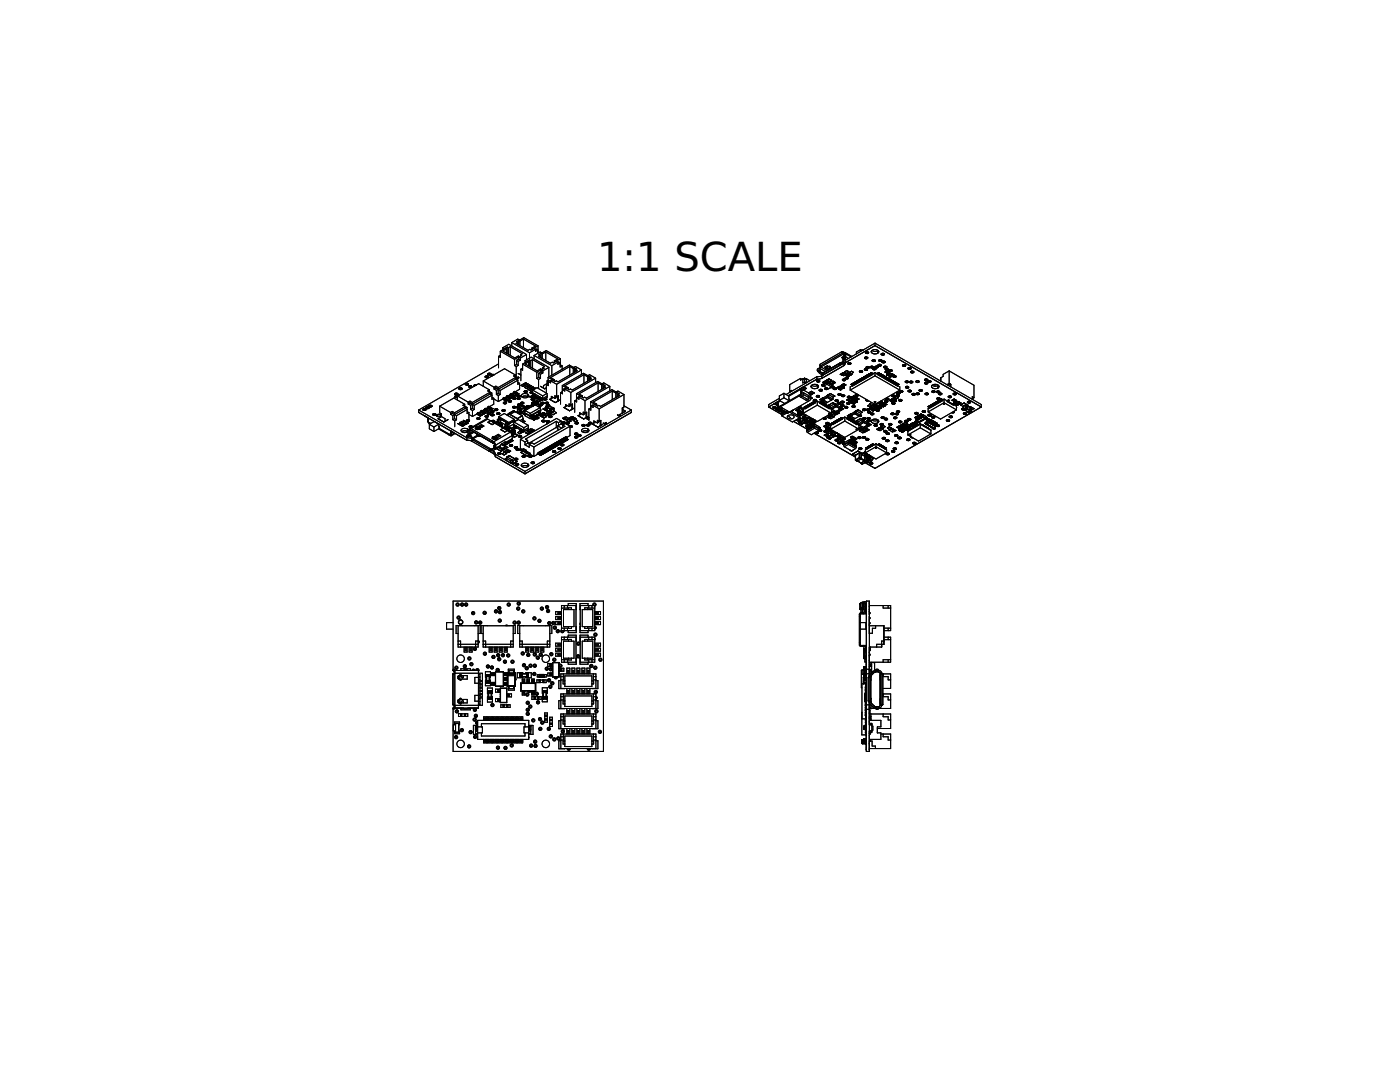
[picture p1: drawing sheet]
<svg xmlns="http://www.w3.org/2000/svg" width="279mm" height="216mm" viewBox="0 0 279 216" stroke-linecap="round" stroke-linejoin="round" font-family="sans-serif">
<defs><g id="words">
<text font-size="8" x="119.2" y="54">1:1 SCALE</text>
</g></defs>
<g fill="none" stroke="#000" stroke-width=".2">
<path d="M90.7 78.6l.4 .2 .3-.2M90.7 79.2l.2 .1h.4M90.7 78.6h.1M90.7 79.2h.1M90.9 79.1l.4 .1-.2 .1zM90.9 78.6h.4l-.2 .1zM91.2 78.5v.2M91.2 79.1v.1M91.3 79h-.4l-.2 .2M91.3 79l2.1 1.2M91.3 79v.8M91.4 78.6l-.3-.2-.4 .2"/>
<path d="M91.4 78.6h.1M91.4 78.9h.1M91.6 77.6l.3 .2 .3-.2M91.6 77.6h.1M91.6 78.8h.1M91.7 77.5l.4 .1-.2 .1zM91.8 78.7l-.4 .2M92 77.5v.1M92.2 77.6l-.2-.2-.4 .2M92.2 77.6h.1M92.9 76.7l.3 .2 .3-.2M92.9 76.7h.1"/>
<path d="M93 76.6l.4 .1-.2 .1zM93.3 76.6v.1M93.5 76.7l-.3-.2-.3 .2M93.5 76.7h.1M93.5 77.1l.3 .2 .3-.2M93.5 77.1h.1M93.7 77.1h.3l-.2 .1zM94 77v.2M94.1 77.1l-.2-.2-.4 .2M94.1 77.1h.1M94.6 76.9l.1 .2M94.6 76.9h.1"/>
<path d="M95 76.8l-.3 .1 .1 .1M95.1 76.8h-.3l-.2 .1M96.4 76v1.1M96.4 76l2.2 1.3M96.8 75.2l.3 .2 .4-.2M96.8 75.2h.1M97 75.1l.3 .1-.2 .1zM97.3 75.1v.2M97.4 74.6l.3 .2 .3-.2M97.4 74.6h.1M97.5 75.2l-.3-.2-.4 .2M97.5 75.2h.1"/>
<path d="M97.5 74.6h.4l-.2 .2zM97.7 77.8v.4M97.7 77.8l-2.2-1.2-4.2 2.4M97.7 77.8l-.4 .2 .5 .3M97.7 78.2h-.1M97.7 78.2l.4 .2M97.8 78.3v.3l.4 .3M97.8 78.3l-3.5 2M97.8 74.6v.1M98 74.6l-.3-.1-.3 .1M98 74.6h.1M98 74.9l.2 .1"/>
<path d="M98 74.9h.1M98.1 78.4v.4M98.1 78.4l-4.2 2.5M98.2 78.9v.8l.3-.2M98.2 78.9l-3.6 2M98.2 79.3l.3 .2M98.5 74.8h-.3l.1 .2M98.5 74.8h.1M98.5 79.5v1.2l-.8 .4M98.5 79.6l1 .5M98.6 74.8l-.4-.1-.2 .2M98.6 74.8h.1"/>
<path d="M98.6 77.6l.5 .3M98.6 77.3v.3M99 77.1l.4 .2M99 77.4l.8 .5M99 77.1l-.4 .2M99 77.4l-.4 .2M99 77.1v.3M99.1 77.9v.8M99.1 78.7l.4 .2M99.4 77.3v1.2M99.4 78.5l-.3 .2M99.4 78.5l.4 .2"/>
<path d="M99.5 78.9v1.2M99.5 71.1v2.3M99.5 72.6l-15.9 9.2M99.8 77.9v.8M99.8 78.7l-.3 .2M99.8 70.1v1.2l-.3-.2M99.8 70.1l2.9 1.6M99.8 70.9l-.3 .2M100.3 79.6l.7 .4M100.3 69.4v.4M100.3 69.4l1.2-.7 3.6 2M100.3 69.4l.4 .2-.9 .5"/>
<path d="M100.4 79.4v.2M100.4 79.4l.5 .3M100.4 79.4l.2-.1 .8 .5M100.4 79.6l-.9 .5M100.4 79.6l.5 .2M100.9 79.7l.2-.1-.2 .2M100.9 79.7v.1M101 79.2l.7 .4M101 69.6v.9M101 69.6l-.7 .4 2.4 1.4 .8-.4 .2 .2 .4-.3-.2-.1M101.2 79v.1M101.2 79.1l-.5 .3"/>
<path d="M101.2 79l.1-.1 .8 .5M101.2 79.1l.4 .3M101.2 79l.4 .3M101.2 69.2v1.4M101.2 69.2l-.4 .3 .2 .1M101.2 69.2l.3 .2M101.4 79.8h.1M101.4 79.8l-.4 .2M101.5 69.4v1.3M101.6 79.3l.2-.1-.2 .2M101.6 79.3v.1M101.7 78.8l.7 .4"/>
<path d="M101.7 79.6h.1M101.8 69.2v1.7M101.8 69.2l-.3 .2M101.8 69.2l2.4 1.4-.3 .2M101.9 78.7l.5 .3M101.9 78.6v.1M101.9 78.6l.5 .3M101.9 78.7l-.5 .3M101.9 78.6l.1-.1 .8 .5M102.1 68.4l1.2-.7 .4 .2 .8-.5 2.9 1.6M102.1 68.4l3.6 2M102.1 68.4v.6"/>
<path d="M102.1 79.4h.1M102.1 79.4l-.4 .2M102.3 79.5l.3 .2 .3-.2M102.3 79.5h.1M102.4 78.9l.1-.1-.1 .2M102.4 78.9v.1M102.4 78.4l.7 .4M102.4 79.2h.1M102.5 79.4l.3 .1-.2 .1zM102.6 78.3l.5 .3M102.6 78.2l.5 .3M102.6 78.3l-.5 .3"/>
<path d="M102.6 78.2l.1-.1 .9 .5M102.6 78.2v.1M102.7 71.7v1.2M102.7 72.9l.3 .2M102.8 79.4v.2M102.8 79h.1M102.8 79l-.4 .2M102.8 74.8v.4M102.8 74.8l-2.1-1.2-4.3 2.4M102.8 74.8l-.3 .2 .5 .3M102.8 75.2l.5 .2M102.8 75.2h.1"/>
<path d="M102.9 79.5l-.2-.2-.4 .2M102.9 79.5h.1M103 75.3l-3.6 2M103 75.3v.3l.3 .3-3.5 2M103 73.1v2.2M103.1 78.5l.1-.1-.1 .2M103.1 78.5v.1M103.1 71.9v.8M103.1 72.7l-.4 .2M103.1 72.7l.3 .2M103.1 71.9l.3 .2M103.1 78.8h.1"/>
<path d="M103.2 79.5l.3 .2 .3-.2M103.2 79l.3 .2 .3-.2M103.2 79h.1M103.2 79.5h.1M103.3 75.4v1.3l.4-.2M103.3 75.4l-4.2 2.5M103.3 75.3l-.1 .1M103.3 68.3v.4M103.3 68.3l-.3 .2 2.4 1.4 .3-.2 .3 .1 .4-.2-.2-.1M103.3 79.5h.4l-.2 .1zM103.3 79h.4l-.2 .1zM103.3 76.3l.4 .2"/>
<path d="M103.4 75.4v-.1l-.1 .2M103.4 74.5l.5 .3M103.4 72.9l-.4 .2M103.4 72.1v.8M103.4 75.2l.1 .2M103.5 67.9v.9M103.5 67.9l-.4 .3 .2 .1M103.5 67.9l.3 .2M103.5 71.2v.4M103.5 71.6l.4 .2M103.5 71.6l-.4 .3M103.5 71.2l.4 .2"/>
<path d="M103.5 71.2l-.8 .5M103.5 75.4l-.2 .1M103.5 75.4h.1M103.6 78.6l-.5 .2M103.6 78.6h.1M103.6 79v.1M103.6 79.4v.2M103.7 76.5v1.2l-.9 .5M103.8 68.1v.9M103.8 79.5l-.2-.2-.4 .2M103.8 79l-.2-.1-.4 .1M103.8 79h.1"/>
<path d="M103.8 79.5h.1M103.9 70.8v.3M103.9 71.4v.4M103.9 71.8l-.5 .3M103.9 73.7v2.3M104 76.9h.1M104 76.9l.4 .2M104.1 78.8l.7-.3a.54 .54 0 0 1 .7 .6l-.7 .3a.54 .54 0 0 1-.7-.6zM104.3 72.7v1.2l-.4-.2M104.3 72.7l2.8 1.6M104.3 73.5l-.4 .2M104.4 77.1h.1"/>
<path d="M104.4 76.7v.1M104.4 76.7l.2 .1M104.5 67.7v1.7M104.5 67.7l2.4 1.3-.7 .5M104.5 67.7l-.7 .4M104.6 76.8v.1M104.6 78.1l.3 .2 .3-.2M104.6 78.1h.1M104.7 77.3h.1M104.7 77.3l.4 .2M104.8 78.1h.3l-.2 .1zM104.8 72v.4"/>
<path d="M104.8 72l1.2-.7 3.5 2M104.8 72l.3 .2-.8 .5M105 76.3l-1 .6M105.1 78.1v.1M105.1 70.7v1.1M105.1 76.5v.1M105.1 76.5l-.2-.1-.5 .3M105.1 70.7l-1.2 .7M105.1 76.5l-.5 .3M105.1 77.5h.1M105.1 77.1v.1M105.1 77.1l.2 .1"/>
<path d="M105.2 78.1l-.2-.1-.4 .1M105.2 78.1h.1M105.3 77.2v.1M105.3 79.1l-.6-.1-.5 .2M105.3 79.1l.1 .1M105.3 78.6v.5M105.4 76.6l-1 .5M105.4 77.7l.4 .2M105.4 77.7h.1M105.5 72.2v.8M105.5 72.2l-.7 .4 2.4 1.4 .7-.4 .3 .1 .4-.2-.3-.1M105.7 70.4v1.1"/>
<path d="M105.7 76.7l-1 .6M105.7 71.8v1.3M105.7 71.8l.2 .2M105.7 71.8l-.4 .3 .2 .1M105.7 79.2h.1M105.7 79.2l.5 .2M105.8 76.9v.1M105.8 76.9l-.2-.1-.5 .3M105.8 76.9l-.5 .3M105.8 78.3l.2 .2h.3M105.8 78.3h.1M105.8 77.9h.1"/>
<path d="M105.9 77.5l.1 .1M105.9 77.5v.2M105.9 72v1.3M106 78.3h.3v.1h-.2zM106 77.6v.1M106 79.7l.3 .2 .3-.2M106 79.7h.1M106.1 77l-1 .5M106.1 79.1h.3M106.2 79.4h.1M106.2 69.5v.2M106.2 79.6l.3 .1-.2 .1z"/>
<path d="M106.2 78.9l-.5 .3M106.2 78.9l.3 .2M106.2 78.9l.3 .1M106.3 78.3h.1M106.3 78.3l2 1.2 .9-.5M106.3 78.3v.4M106.3 71.8v1.7M106.3 71.8l2.4 1.3-.4 .3M106.3 71.8l-.4 .2M106.3 78.2h-.3l-.2 .1M106.3 78.6l-.1 .3M106.3 78.6l.3 .2"/>
<path d="M106.3 77.9l.9-.5 2 1.1M106.3 77.9v.4M106.3 77.9l2 1.1M106.4 78.6h-.1M106.4 78.6l.2 .1M106.4 77.1l-1 .6M106.4 79.1v.1M106.5 79.6v.2M106.5 79.1h-.1M106.5 77.3v.1M106.5 77.3l-.1-.1-.5 .3M106.5 77.3l-.5 .3"/>
<path d="M106.5 78.5l-.1 .1M106.5 79v.1M106.6 70.9v.7M106.6 70.9l1.2-.7 .3 .2 .9-.5 2.8 1.7M106.6 70.9l3.5 2.1M106.6 78.8l-.1 .2M106.6 78.7v.1M106.6 78.7l.2-.1-.3 .6M106.6 79.7l-.2-.2-.4 .2M106.6 79.7h.1M106.6 79.4l.4 .2 .3-.2M106.6 79.4h.1"/>
<path d="M106.7 80v.3l.4 .2v-.3l-.6 .3v.3M106.7 80l-.5 .3M106.7 80l.7 .4M106.8 79.3l.4 .1-.2 .1zM106.8 77.4l-1 .5M106.9 79l-.7 .4M106.9 79h.1M106.9 79l-.3-.1 1 .5M107.1 80h.1M107.1 80l.4 .2M107.1 79.3v.2M107.1 74.3v1.2"/>
<path d="M107.1 75.5l.4 .2M107.3 79.4l-.3-.2-.4 .2M107.3 79.4h.1M107.3 69.8v.7M107.3 69.8l-.3-.2-1.3 .8M107.4 69v1.2M107.4 69l-.9 .5 .4 .2v.4l.4-.3M107.4 70.2l-.1 .1M107.4 70.2l.2 .2M107.4 79.7l.3 .2M107.4 79.8l-.3 .2M107.4 79.7v.1"/>
<path d="M107.5 75.7v1.8M107.5 79.7h-.1M107.5 79.7l.3 .1M107.5 74.5v.8M107.5 75.3l-.4 .2M107.5 75.3l.4 .2M107.5 74.5l.4 .2M107.5 79.6v.1M107.5 79.6l.3 .2M107.6 79.4l-.1 .2M107.6 79.4l.3 .1M107.6 79.3v.1"/>
<path d="M107.6 79.3l.3 .2M107.7 79.9v.1M107.8 79.8l-.1 .1M107.8 79.2l-.2 .1M107.8 70.9v.4M107.8 70.9l-.4 .2 2.4 1.4 .4-.2 .2 .1 .5-.2-.3-.2M107.8 79.8h.1M107.9 77.1l.8 .5M107.9 74.7v.8M107.9 75.5l-.4 .2M107.9 79.5l-.1 .3M107.9 79.5l.2-.1-.3 .5"/>
<path d="M107.9 79.5h.1M108 70.5l-.5 .2 .3 .2M108 70.5v.9M108 70.5l.2 .1M108 74.2l.3 .2M108 73.8l.3 .2M108 74.2l-.5 .3M108 73.8l-.9 .5M108 73.8v.4M108.2 79.8h.1M108.2 79.8l-.7 .4M108.2 79.8l-.3-.2 .4 .2"/>
<path d="M108.2 70.6v.9M108.3 79v.8M108.3 73.4v.2M108.3 74v.4M108.3 74.4l-.4 .3M108.7 77.6h.1M108.8 79.5l.1 .1M108.9 79.5l.2 .1M108.9 70.2v1.7M108.9 70.2l2.4 1.4-.7 .4M108.9 70.2l-.7 .4M108.9 79.6l-.1 .2-.2-.1"/>
<path d="M108.9 79.6v.1M109 76.7v1.7M109 77.4l-.3 .2M109.1 79.6a.39 .39 0 0 1-.6 .1M109.1 79.6h.1M109.2 78.5l-.9 .5M109.2 78.5v.5M109.2 79v.3l-.9 .5M109.3 75.9v.7M109.4 75.9l-.2 .1v.5l-.7 .4v.5M109.4 75.3l.8 .5-.3 .2v.4l-.5-.3 .4-.2 1.3 .8M109.4 75.3v1.6l-.4-.2"/>
<path d="M109.4 76.5l-.4 .2M109.4 76.5h.1M109.5 73.3v1.9M109.5 73.3l-1.2 .7M109.7 79.7h.1M109.7 79.7l1.1 .6M110 79.5l-.3 .2M110.1 73v1.9M110.2 79.2v.3M110.6 75.7v.3M110.6 72v.3M110.7 79.5l-.7-.4v.5"/>
<path d="M110.9 79.1v.3l-.2 .1M111.1 79.2l-.4-.2v.5M111.1 79.2l.3-.2v1M111.1 76.7v2.5M111.3 79v1.1M111.7 79.8l-.9 .5M111.7 79.8h.1M111.8 72.8l.4 .2M111.8 71.6v1.6l.4-.2M111.8 71.6l-.8 .5 .3 .2v.4l.5-.3-.4-.2-1.3 .8M111.9 78.4v2.3M112.2 73v.7"/>
<path d="M112.2 76.9l.9 .5-.4 .2v.4l-.4-.2M112.2 78.2l-.3 .2M112.2 78.2h.1M112.2 76.9v1.3M112.3 77.8l.3-.2 1.3 .7M112.3 77.8v.8l-.4-.2M113.4 77.4v.3M113.7 73.1v1.7M113.7 73.1l-3.8 2.2 .7 .4M113.7 73.1l.7 .4M113.9 78.3v2.5M114.4 73.5v.9"/>
<path d="M114.7 73.4l.4 .2-.3 .2M114.7 73.4l-.3 .1M114.7 73.4v.9M114.7 80v2.3M114.8 73.8l.4 .2-3.8 2.2-.4-.2-.2 .1-.5-.2 .3-.2M114.8 73.8v.4M115 79.8l-.3 .2M115 78.6l.9 .4-.4 .3v.4l-.4-.3M115 79.8h.1M115 78.6v1.2M115.1 79.4v.8l-.4-.2M115.1 79.4l.3-.2 1.3 .7"/>
<path d="M116 73.8l-1.2-.7-.3 .2-.9-.5-4.2 2.5M116 73.8v.9M116 73.8l-4.9 2.9M116.3 79v.3M116.5 74.8v1.7M116.5 74.8l-3.8 2.2 .7 .4M116.5 74.8l.7 .4M116.7 79.9v2.5M117.2 75.2v.9M117.5 75v.9M117.5 75l.4 .3-.2 .1M117.5 75l-.3 .2"/>
<path d="M117.7 75.4l.3 .2-3.8 2.2-.4-.2-.2 .2-.4-.3 .2-.1M117.7 75.4v.4M118.9 75.5l-5 2.8M118.9 75.5l-1.2-.7-.4 .2-.8-.5-4.3 2.4M118.9 75.5v.9M119.4 76.4v1.7M119.4 76.4l-3.9 2.2 .8 .4M119.4 76.4l.7 .4M120.1 76.8v.9M120.3 76.7l.4 .2-.2 .1M120.3 76.7l-.2 .1M120.3 76.7v.9"/>
<path d="M120.5 77l.3 .3-3.8 2.2-.3-.2-.3 .1-.4-.2 .3-.2M120.5 77v.5M121.7 77.1l-5 2.8M121.7 77.1l-1.2-.7-.4 .2-.8-.5-4.3 2.5M121.7 77.1v.9M122.2 78l-3.8 2.2 .7 .4M122.2 78l.7 .4M122.2 78v1.7M122.9 78.4v.9M123.1 78.3l.5 .2-.3 .2M123.1 78.3l-.2 .1M123.1 78.3v.9"/>
<path d="M123.3 78.7l.4 .2-3.8 2.2-.4-.2-.2 .1-.5-.2 .3-.2M123.3 78.7v.4M124.5 78.7l-1.2-.7-.3 .2-.9-.5-4.2 2.5M124.5 78.7v2.5l-.3 .2v1M124.5 78.7l-4.9 2.9M155.5 79.5l-2.1 1.2v.5M155.5 79.9l1.1 .6M155.6 79.9l-2.2 1.3M156.5 78.5l-1 .5v.9M156.5 78.5v.9M156.5 78.5l.9 .5M156.5 79.4l-1 .5"/>
<path d="M157.4 79l.1 1-1-.6M157.6 78.1l.2 .1M157.6 78.1l.4-.2v.2M159.4 78.9v.1l1.9 1.1M159.7 77.6l.1 .1M159.7 77.6h.1M159.7 78.9l-4 2.3M159.7 78.9l1.9 1M159.8 75.5l-2.2 1.3v1.3M159.8 75.5l.3 .2M159.8 75.5v.4l.4-.3M159.8 77.7l-.1 1-4.3 2.5v-1h-.2"/>
<path d="M159.8 77.7l-2.4 1.3M159.8 78.2l.2-.1 1.8 1.1M160 78.5l-.3 .4M160 77.6v.9M160 78.5l1.8 1.1M160.2 75.6v.8l.4-.2M160.3 77.6l.3 .1v-.1M160.3 77.4v.2M160.3 78.3v.6l-.5 .4M160.4 77.8l1.1 .7v.2M160.4 77.2l.5 .3M160.4 77.2h.1"/>
<path d="M160.6 75.4l-.3 .2M160.6 75.4l.3 .2M160.6 75.4v.8M160.6 76.2v.4M160.6 76.2l.3 .2M160.9 77.5l-.7 .4-.2-.1 .3-.2M160.9 77.5h.1M161 75.6v.8M161 75.6l.6 .4M161 75.6l-.4 .2-.4-.2M161.4 79v.5l-.5 .4M161.5 78.7l.3 .1"/>
<path d="M161.6 79.9l-4.3 2.5M161.8 79.6l-.2 .3M161.8 78.8v.8M161.8 79.3l.3 .2M161.9 77.1a.9 .9 0 0 0 1.2 .3M161.9 77.1a.87 .87 0 0 1 1.5 0M161.9 77.1a.87 .87 0 0 0 1.5 0M161.9 78.5l-.4 .2M161.9 78.5l.2 .1v-.1M161.9 78.3v.2M161.9 78.1l-.5 .3M161.9 78.1l.6 .3"/>
<path d="M161.9 78.1h.1M162 76.9l.5 .2 .6-.2M162.1 79.5l-.3 .1M162.1 79.5h.1M162.3 79.9l.4 .2 .3-.2M162.3 79.9l.3-.2 .4 .2M162.3 79.9h.1M162.4 79.9l.4 .1M162.4 79.9l.2-.1 .2 .1M162.4 79.9l.2 .1 .2-.1M162.5 78.4l-.7 .4M162.5 78.4h.1"/>
<path d="M162.8 79.8v.2M162.8 79.9v.1M162.9 79.1l.4 .2 .3-.2M162.9 79.1l.3-.2 .4 .2M162.9 79.1h.1M163 79.9h.1M163 76l.3 .2 .3-.2M163 76l.3-.1 .3 .1M163 76h.1M163 76.8l.1 .2M163 75.2l-6.1 3.5M163 75.2v.5"/>
<path d="M163 75.7l-5.7 3.3M163 79.1l.4 .1M163 79.1l.2-.1 .2 .1M163 79.1l.2 .1 .2-.1M163.1 76l.3 .1M163.1 76l.2-.1 .2 .1M163.1 76l.2 .2 .2-.2M163.1 73.9l.2 .3M163.1 73.9l.2 .1M163.1 76.9v.5M163.2 76.9h-.1M163.3 74v.2"/>
<path d="M163.4 77.1l-.3 .3M163.4 79v.2M163.4 76v.1M163.4 79.1v.1M163.4 73.5l.3 .1M163.4 74l.3 .1M163.4 73.5l-.2 .1-.1 .3M163.4 73.5v.5M163.4 74h-.1M163.5 74.2l.1 .3 .6 .4M163.5 74.2h-.2M163.5 76l-.1 .1"/>
<path d="M163.5 77.9l.4 .1 .2-.1M163.5 77.9l.3-.2 .3 .2M163.5 77.9h.1M163.6 79.1h.1M163.6 76h.1M163.6 79.8h.1M163.6 77.9h.3M163.6 77.9l.2-.2 .2 .2M163.6 77.9l.2 .1 .2-.1M163.7 74.1h.1M163.7 74.1l.4 .4M163.7 73.5v.6"/>
<path d="M163.7 73.5l1 .6M163.7 74.1l-.2 .1M163.7 74.1l.5 .3M163.7 73l.1 .2M163.7 73.1l-.2 .4M163.8 73.2l1.3 .7M163.8 73.2l-.1 .3M163.9 77.8v.1M163.9 76.9l.5 .1M163.9 76.9h.1M164 79.6l1.3-.8v.3l-1.3 .8zM164 77.9h-.1"/>
<path d="M164 75.5l-1 .2M164 75l-1 .2M164 75v.5M164.1 74.5l.2 .2M164.1 76.8h.3l-.3 .1h.3l-.2 .1zM164.1 77.9h.1M164.1 74.5h.1M164.2 74.4l-.1 .1M164.2 74.5h-.1M164.2 74.5l.1 .2M164.2 74.4h.1M164.2 76.3h.1"/>
<path d="M164.2 76.3l.2 .1M164.2 79.8l.9 .5M164.3 74.7l-.3 .1M164.3 79.4h-.1M164.3 74.8h.1M164.3 79.3l-.7 .5M164.3 79.3h.1M164.3 79.3v.1M164.4 76.5l.1 .2M164.4 76.7l.6-.4 1.1 .6M164.4 76.7v.3M164.4 76.3v.2"/>
<path d="M164.4 76.7h.1M164.4 76.7l-.5 .2M164.4 76.8v.1M164.4 76.6v.1M164.4 76.9h.1M164.4 77l1 .6M164.6 77.6l.4 .1 .2-.1M164.6 77.6h.1M164.6 73.3l.3 .1M164.7 77.6h.3M164.7 77.6l.2-.2 .2 .2M164.7 77.6l.2 .1 .2-.1"/>
<path d="M164.9 76.2l.1 .2M164.9 76.1v.1M164.9 76.1l-.5 .2M164.9 76.2l-.5 .3M164.9 73.4l-.1 .2h.2M164.9 73.2v.2M164.9 76v.1M164.9 76h.1M164.9 76l-.5 .3M164.9 75.9l.5 .2-.2 .1M164.9 75.9h.1M164.9 75.9l-.7 .4"/>
<path d="M165 76.1v.2M165 76.1h.1M165 73.3l-.1 .1M165 73.3v.3M165 78.9l.1 .1M165 78.9h.1M165 76.1v.6M165 76.7l1.1 .5M165 76.7l-.6 .3M165 76.1l1.1 .6M165 77.4l-.4 .2M165 77.5v.1"/>
<path d="M165 75.8h.1M165 75.8l.4 .2v.2M165.1 73.3v.2M165.1 73.3h-.1M165.1 73.5l-.1 .1M165.1 73.5l.3 .2M165.1 73.3l.5 .3M165.1 78.9h.1M165.1 79.3h.1M165.1 79.3l.9 .5M165.1 77.6h-.1M165.2 73l-.6 .3"/>
<path d="M165.2 77.5v.1M165.2 77.6h.1M165.2 76.2h.1M165.4 76.2l.7 .4 .3-.2M165.4 79.1v-.4l.9 .5M165.4 79.1l-1.4 .9v-.5M165.4 79.1l.9 .5M165.4 75.6l.5 .3M165.4 75.6l-.4 .2M165.4 75.6h.1M165.5 77.5l-.1 .1M165.6 73.3l.3 .1"/>
<path d="M165.6 73.1v.2M165.6 73.2l-.5-.2-.5 .3M165.6 73.2v.1M165.6 73.1v.1M165.7 76l.7 .4M165.7 76l-.3 .2M165.7 75.8v.2M165.7 78.5h.1M165.7 78.5l-.7 .4M165.7 78.5l.9 .5M165.7 76.4v.1M165.8 76v-.2l.6 .4v.2"/>
<path d="M165.8 76.5h.1M165.9 76.1h.1M165.9 76.1l-.4 .2M165.9 77.2l.3 .1M166 76.6l.1 .1M166.1 76.7v.2M166.1 76.7h.1M166.1 77.2l-.7 .4M166.1 77.1l.2 .1zM166.1 77l.3 .2M166.1 76.9v.3M166.2 76.6h.1"/>
<path d="M166.2 77.1v.2M166.2 76.6l-.1 .1M166.2 76.1h.1M166.2 76.1l.5 .2M166.3 79.2v.4M166.3 79.6l-1.5 .9-1.2-.7M166.3 76.3l-.4 .3M166.3 76.1h.1M166.3 77.6l.4 .1 .2-.1M166.3 77.6l.3-.2 .3 .2M166.3 77.6h.1M166.4 77.6h.3"/>
<path d="M166.4 77.6l.2-.2 .2 .2M166.4 77.6l.2 .1 .2-.1M166.4 77.2l-.2 .2-.3-.1M166.4 77.2h.1M166.4 76.2v.2M166.6 79h.1M166.6 79l-.3 .2M166.7 79.9l.4 .2 .2-.2M166.7 79.9l.3-.1 .3 .1M166.7 79.9h.1M166.7 77.5v.1M166.7 76.3h.1"/>
<path d="M166.7 76.3l-.4 .2M166.8 77.6h-.1M166.8 79.9l.3 .1M166.8 79.9l.2-.1 .2 .1M166.8 79.9l.2 .2 .2-.2M166.9 77.6h.1M167 77.4h.1M167 77.4l.7 .4M167.1 79.9v.1M167.2 79.9l-.1 .1M167.2 78.7l.4 .2 .3-.2M167.2 78.7l.4-.2 .3 .2"/>
<path d="M167.2 78.7h.1M167.3 79.9h.1M167.4 78.7l.3 .1M167.4 78.7l.2-.1 .1 .1M167.4 78.7l.2 .1 .1-.1M167.4 77.6h.1M167.4 77.2v.4M167.4 77.2h.1M167.5 77.1h.1M167.5 77.1l-.5 .3M167.5 77.1v.4l.3 .2M167.5 77.5l.1 .1"/>
<path d="M167.6 72.9l-3.3 1.8M167.7 72.4l-.3 .2 .2 .3M167.7 72.4l.1 .3M167.7 78.6v.2M167.7 77.8h.1M167.7 74.7l.5 .2M167.7 74.7h.1M167.7 72.4h.1M167.7 72.4h.2M167.7 72.4l-3.5 2.1M167.7 78.7v.1M167.8 77.8h-.1"/>
<path d="M167.8 72.7l-.2 .2M167.8 77.7h.1M167.9 77.7l-.2 .1M167.9 78.7h.1M167.9 77.7h.1M167.9 77.7h-.1M167.9 72.4h.1M167.9 72.4v.3M167.9 72.7h-.1M167.9 76.8v.1M167.9 76.8h.1M167.9 76.9l.1 .4 .3 .2"/>
<path d="M167.9 76.9l-.4 .2M167.9 79l.4 .1 .3-.1M167.9 79l.4-.2 .3 .2M167.9 79h.1M167.9 72.6v.1M167.9 72.6l.1 .1M167.9 70.2l-4.2 2.5v.3M167.9 70.2l.3 .1M167.9 70.2l.4 .1M168 76.9h-.1M168 71.3l.2 .2M168 77.2l.1 .1"/>
<path d="M168 77.2h.1M168 76.8h.1M168 74.6l.7-.4v.1l-.7 .4zM168 76.8v.4M168 77.2l-.6 .4M168.1 76.8h.1M168.1 76.8h-.1M168.1 76.8l-.7 .4M168.1 79h.3M168.1 79l.2-.1 .2 .1M168.1 79l.2 .1 .2-.1M168.1 77.3l.3 .1"/>
<path d="M168.1 77.3l-.7 .3M168.1 76.8l.3 .2M168.1 77.2v.1M168.1 77.2l.3 .2M168.1 76.8v.4M168.1 75.8l.4 .2 .3-.2M168.1 75.8l.3-.2 .4 .2M168.1 75.8h.1M168.2 70.3v.1M168.2 74.4v.1M168.2 74.4h.1M168.2 74.7l.3 .2"/>
<path d="M168.2 74.4l-.5 .3M168.2 74.5h-.2v.3M168.2 70.4l.2 .2M168.2 70.4l-4.5 2.6M168.2 72.3l-.3 .3M168.2 72.3l.2 .1M168.2 75.8l.4 .1M168.2 75.8l.2-.1 .2 .1M168.2 75.8l.2 .1 .2-.1M168.2 71.5l-.1 .1 .2 .1M168.2 71.3v.2M168.2 77.5l-.4 .2"/>
<path d="M168.3 77.5h.1M168.3 70.3l.1 .1M168.3 70.3h-.1M168.3 71.4h-.1M168.3 71.4v.3M168.4 77h.1M168.4 70.6h.1M168.4 70.6l-4.6 2.6M168.4 70.4v.2M168.4 76.6h.1M168.4 76.6l.4 .2M168.4 76.6l-.5 .2"/>
<path d="M168.4 77.4l-.1 .1M168.4 78.9v.1M168.4 77.4h.1M168.4 72.5v.5M168.4 77v.4M168.4 72.5l-4.4 2.5M168.4 73l-4.4 2.5M168.4 71.4h-.1M168.4 71.6l-.1 .1M168.4 71.6h.1M168.4 71.4h.1M168.4 71.4v.2"/>
<path d="M168.5 79h-.1M168.5 71v.1M168.5 71l-.5 .3M168.5 71.1v.1M168.5 70.6v.5M168.5 71.1l-.5 .2M168.5 70.6h-.1M168.5 71l.3 .1M168.5 70.5v.1M168.5 70.5l.3 .1M168.5 70.8v.2M168.5 70.6v.2"/>
<path d="M168.5 70.6h.3M168.5 70.8h.3M168.5 74.2v.1M168.5 74.2l.2-.1v.3M168.5 71.2h.1M168.5 71.2l-.6 1.2M168.6 75.7v.2M168.6 79h.1M168.6 74.4l.3 .3M168.6 75.8v.1M168.6 70.3l.2 .2M168.6 70.3l-.2 .1"/>
<path d="M168.6 71.6l-.4 .7M168.6 71.6l.3 .2M168.6 70.3l1.4 .8M168.6 74.8l.5 .2M168.6 74.8h.1M168.7 72.4l-.3 .6M168.7 72.1l-.3 .4M168.7 75.4l.4 .2 .2-.2M168.7 75.4l.3-.2 .3 .2M168.7 75.4h.1M168.7 74.4l-.7 .4M168.7 74.4l.4 .2"/>
<path d="M168.8 75.8h.1M168.8 71.2l-.2 .4M168.8 71.1l-.3 .1M168.8 71.1v.1M168.8 71.2l.5 .3M168.8 71.1h.1M168.8 70.6l1.1 .6M168.8 70.8v.3M168.8 70.6v.2M168.8 76.8h.1M168.8 76.8l-.4 .2M168.8 75.4l.3 .1"/>
<path d="M168.8 75.4l.2-.1 .2 .1M168.8 75.4l.2 .1 .2-.1M169 74.7v.2M169 79.8h.1M169 79.8l.4 .2M169 74.7l.6-.4v.2l-.6 .4M169 73.9h.1M169 73.9l.4 .3M169 73.9l-.5 .3M169.1 74.6l-.7 .4-.4-.2M169.1 74.8l.4 .2M169.1 74.6h.1"/>
<path d="M169.1 79.2l.4 .2 .2-.2M169.1 79.2l.3-.2 .3 .2M169.1 79.2h.1M169.1 75.4v.1M169.1 74.6l-.1 .1M169.2 72.5l.4 .2 .2-.2M169.2 72.5l.3-.2 .3 .2M169.2 72.5h.1M169.2 75.4l-.1 .1M169.2 79.2l.4 .1M169.2 79.2l.2-.1 .2 .1M169.2 79.2l.2 .1 .2-.1"/>
<path d="M169.3 72.5l.3 .1M169.3 72.5l.2-.1 .2 .1M169.3 72.5l.2 .1 .2-.1M169.3 75.4h.1M169.4 79.7h.1M169.4 74.2l-.3 .1v.3M169.4 74.2h.1M169.4 79.7v.3M169.4 79.6v.1M169.4 79.5l.1 .1M169.4 79.5h.1M169.4 79.5l-.4 .3"/>
<path d="M169.5 79.6v.4M169.5 79.6h.1M169.5 79.6l-.1 .1M169.5 74.6l.4 .2M169.6 79.1v.2M169.6 79.2v.1M169.6 72.5v.1M169.7 77.8l4.9 2.9M169.7 74.3v.2M169.7 74.5l-.7 .4M169.7 74.5l.3 .2M169.7 72.5l-.1 .1"/>
<path d="M169.7 79.2h.1M169.8 72.5h.1M169.8 76.7h.1M169.9 76.7h-.1M169.9 76.7l.2 .2v.1l.2-.2M169.9 79.3h.1M169.9 79.3v.5l.3 .1M170 74.1l-.5 .3M170 74.1h.1M170 74.1l.3 .2M170 76.6h.1M170 76.6l-.1 .1"/>
<path d="M170 79.7h.1M170 79.3h.1M170 74.7l-.7 .4-.3-.2M170 79.3v.4M170 79.7l-.6 .3M170 79.3l-.5 .3M170 79.3h-.1M170.1 76.6h.1M170.1 76.6l.3 .2M170.1 79.3h-.1M170.1 79.3h.1M170.1 79.7l-.7 .4"/>
<path d="M170.1 79.7l.2 .2M170.1 79.3l.3 .2M170.1 79.7h.1M170.1 79.7l.3 .1M170.1 79.3v.4M170.1 76.9l-.4 .3v.6M170.1 80l.1 .4M170.1 80h.1M170.2 76.5l.3 .2v.1l.1-.2M170.2 76.5h.1M170.2 79.9l-.4 .3M170.2 79.9h.1"/>
<path d="M170.3 76.4h.1M170.3 76.4l-.1 .1M170.3 79.4l.1 .1M170.3 74.3l-.3 .2v.2M170.3 74.3h.1M170.4 79l.4 .3M170.4 79h.1M170.4 79l-.5 .3M170.4 79.4v.1M170.4 79.9h-.1M170.4 79.8l-.1 .1M170.4 79.8v.1"/>
<path d="M170.4 79.5h.1M170.4 79.9h.1M170.4 79.8h.1M170.4 79.5v.3M170.4 76.4l.3 .2M170.4 76.4h.1M170.5 76.7l-.2 .1M170.5 79.6l.1 .1M170.5 79.6h.1M170.5 76.3l.3 .2v.1l.2-.2M170.5 76.3h.1M170.6 79.7v.4l.3 .2"/>
<path d="M170.6 79.7l-.9 .5M170.6 76.3h-.1M170.6 76.3h.1M170.7 79.7h.1M170.7 79.7v.3M170.7 78.9l.3 .1 .3-.1M170.7 78.9l.3-.2 .3 .2M170.7 78.9h.1M170.7 79.6h.1M170.7 79.6l-.1 .1M170.7 76.2h.1M170.7 76.2l-.1 .1"/>
<path d="M170.7 79.6v.1M170.7 79.6l.3 .2M170.8 76.2l.3 .2M170.8 76.2h.1M170.8 79.3l-.4 .2M170.8 79.3h.1M170.8 78.9h.3M170.8 78.9l.2-.2 .2 .2M170.8 78.9l.2 .1 .2-.1M170.8 76.5l-.2 .1M170.9 76.1l.3 .2M170.9 76.1h.1"/>
<path d="M171 79.8h.1M171 79.4h.1M171 79.4l.4 .2M171 79.4l-.5 .2M171 79.8v.1M171 79.8v.4M171.1 76h.1M171.1 76l-.2 .1M171.1 76l.3 .2M171.1 78.8v.1M171.2 78.9h-.1M171.2 76.3l-.2 .1"/>
<path d="M171.3 75.9l.2 .2M171.3 75.9h.1M171.3 78.9h.1M171.4 76.2l-.2 .2v-.1M171.4 75.8h.1M171.4 75.8l-.1 .1M171.4 79.6h.1M171.4 79.6l-.4 .3M171.5 75.8l.3 .2M171.5 75.8h.1M171.5 74.1l.4 .2 .2-.2M171.5 74.1l.3-.2 .3 .2"/>
<path d="M171.5 74.1h.1M171.5 76.1l-.1 .1M171.6 75.7h.1M171.6 75.7l.3 .1v.2l.2-.3M171.6 74.1l.4 .1M171.6 74.1l.2-.1 .2 .1M171.6 74.1l.2 .1 .2-.1M171.7 76l-.2 .2v-.1M171.8 69.8v.3M171.8 69.8l.3 .1M171.8 69.8l-.9 .4v.4M171.8 75.6h.1"/>
<path d="M171.8 75.6l-.2 .1M171.8 75.6l.3 .2M171.9 75.9l-.2 .1M172 74v.2M172 75.5h.1M172 75.5l.2 .1v.2l.2-.3M172 74.1v.1M172.1 69.9h.1M172.1 75.4h.1M172.1 75.4l-.1 .1M172.1 74.1h.1M172.2 75.4l.3 .2"/>
<path d="M172.2 75.4h.1M172.2 75.7l-.1 .1M172.3 69.8l-.2 .1M172.3 69.8h.1M172.3 75.3h.1M172.3 75.3l.3 .1v.2l.2-.3M172.5 75.2h.1M172.5 75.2l-.2 .1M172.5 73.7l.4 .2 .2-.2M172.5 73.7l.3-.2 .3 .2M172.5 73.7h.1M172.5 75.2l.3 .2"/>
<path d="M172.5 71.4l.4 .2 .3-.2M172.5 71.4l.4-.2 .3 .2M172.5 71.4h.1M172.6 75.5l-.2 .1M172.6 73.7l.4 .1M172.6 73.7l.2-.1 .2 .1M172.6 73.7l.2 .1 .2-.1M172.7 71.4l.3 .1M172.7 71.4l.2-.1 .1 .1M172.7 71.4l.2 .1 .1-.1M172.7 75.1h.1M172.7 75.1l.2 .1v.2l.2-.3"/>
<path d="M172.7 70.4l.4 .1 .3-.1M172.7 70.4l.3-.2 .4 .2M172.7 70.4h.1M172.8 79.8l.2 .2h.3M172.8 79.8h.1M172.8 75h.1M172.8 75l-.1 .1M172.8 70.4h.4M172.8 70.4l.2-.1 .2 .1M172.8 70.4l.2 .1 .2-.1M172.9 73.3l.3 .2 .3-.2M172.9 73.3l.3-.2 .3 .2"/>
<path d="M172.9 73.3h.1M172.9 75l.3 .2M172.9 75h.1M172.9 79.7l-.1 .1M172.9 79.8l.1 .1h.2h-.2zM172.9 75.3l-.1 .1M173 73.6v.2M173 73.3l.3 .1M173 73.3l.2-.1 .2 .1M173 73.3l.2 .1 .2-.1M173 71.3v.2M173 73.7v.1"/>
<path d="M173 74.9h.1M173 74.9l.3 .1v.2l.2-.3M173 71.4v.1M173.1 73.7h.1M173.2 70.3v.1M173.2 74.8h.1M173.2 74.8l-.2 .1M173.2 71.4h.1M173.2 70.4h.1M173.2 74.8l.3 .2M173.2 79.9h.1M173.3 79.9h-.1"/>
<path d="M173.3 75.1l-.2 .1M173.3 73.2v.2M173.3 80h.1M173.4 70.4h.1M173.4 73.3l-.1 .1M173.4 74.7h.1M173.4 74.7l.3 .1v.2l.1-.3M173.5 73.3h.1M173.5 74.6h.1M173.5 74.6l-.1 .1M173.6 74.6l.3 .2M173.6 74.6h.1"/>
<path d="M173.7 74.9l-.2 .1M173.7 73.2l.4 .2 .2-.2M173.7 73.2l.3-.1 .3 .1M173.7 73.2h.1M173.7 74.5h.1M173.7 74.5l.3 .1v.2l.2-.3M173.8 73.2l.3 .1M173.8 73.2l.2-.1 .2 .1M173.8 73.2l.2 .2 .2-.2M173.9 70.2a.9 .9 0 0 0 1.3 .3M173.9 70.2a.87 .87 0 0 1 1.5 0M173.9 70.2a.87 .87 0 0 0 1.5 0"/>
<path d="M173.9 74.4h.1M173.9 74.4l-.2 .1M173.9 74.4l.4 .1M174 69.9l.6 .2 .6-.1M174 74.7l-.2 .1M174.1 72l.3 .1 .3-.1M174.1 72l.3-.2 .3 .2M174.1 72h.1M174.1 73.2v.1M174.2 73.6l.3 .2 .3-.2M174.2 73.6l.3-.2 .3 .2M174.2 73.6h.1"/>
<path d="M174.2 73.2l-.1 .1M174.2 72h.3M174.2 72l.2-.1 .2 .1M174.2 72l.2 .1 .2-.1M174.3 73.6l.3 .1M174.3 73.6l.2-.1 .2 .1M174.3 73.6l.2 .1 .2-.1M174.3 73.2h.1M174.5 71.9v.1M174.6 72h-.1M174.6 73.5v.2M174.6 68.5l21.2 12.2v.5"/>
<path d="M174.6 68.5v.5M174.6 74.3v.7M174.6 69l21.2 12.2M174.6 68.5l-5.9 3.4v.5M174.6 69l-5.9 3.4M174.6 74.3l.5 .3M174.6 74.3l-.4 .3M174.6 75l-4.9 2.8M174.6 75l5 2.8M174.6 73.2l.4 .2 .3-.2M174.6 73.2l.3-.2 .4 .2M174.6 73.2h.1"/>
<path d="M174.7 73.6l-.1 .1M174.7 72h.1M174.8 73.2l.3 .1M174.8 73.2l.1-.1 .2 .1M174.8 73.2l.1 .1 .2-.1M174.8 73.6h.1M175.1 73.1v.2M175.1 73.2v.1M175.2 70v.5M175.2 72.9l.4 .2 .3-.2M175.2 72.9l.3-.2 .4 .2M175.2 72.9h.1"/>
<path d="M175.2 74.7l.2 .1M175.2 69.9v.1M175.3 73.2h.1M175.3 74.4h.1M175.3 74.4l-.3 .1M175.4 72.9l.3 .1M175.4 72.9l.1-.1 .2 .1M175.4 72.9l.1 .1 .2-.1M175.4 71.9l.3 .2 .3-.2M175.4 71.9l.3-.1 .3 .1M175.4 71.9h.1M175.4 74.4h.1"/>
<path d="M175.4 74.4l.1 .1M175.4 70.2l-.2 .3M175.5 71.9l.3 .1M175.5 71.9l.2-.1 .2 .1M175.5 71.9l.2 .2 .2-.2M175.5 74.5h.1M175.5 74.5l-.3 .1v.2l-.1-.3M175.6 74.9l.2 .1M175.7 74.6h.1M175.7 74.6l-.3 .2M175.7 72.8v.2M175.7 74.6l.2 .1"/>
<path d="M175.7 72.9v.1M175.8 71.9v.1M175.9 74.7h.1M175.9 74.7l-.3 .1v.2l-.2-.3M175.9 72.9h.1M175.9 70.7l.3 .2 .3-.2M175.9 70.7l.3-.2 .3 .2M175.9 70.7h.1M175.9 71.9l-.1 .1M176 75.1l.1 .1M176 70.7l.3 .1M176 70.7l.2-.1 .2 .1"/>
<path d="M176 70.7l.2 .1 .2-.1M176 72.2l.2 .2h.4M176 72.2l.3-.2 .3 .2M176 72.2l.3 .2 .3-.2M176 71.9h.1M176 74.8h.1M176 74.8l-.3 .2M176.1 72.2l.2 .2 .3-.2M176.1 72.1v.1M176.1 74.8h.1M176.1 74.8l.1 .1M176.2 74.9h.1"/>
<path d="M176.2 74.9l-.2 .1v.2l-.2-.3M176.3 75.3l.2 .1M176.3 70.6v.2M176.4 73.2l.3 .2 .3-.2M176.4 73.2l.3-.1 .3 .1M176.4 73.2h.1M176.4 75h.1M176.4 75l-.3 .2M176.4 70.7l-.1 .1M176.4 75l.2 .1M176.5 73.2l.3 .1M176.5 73.2l.2-.1 .2 .1"/>
<path d="M176.5 73.2l.2 .2 .2-.2M176.5 70.7h.1M176.5 72.1l-.4 .1M176.5 72.1l.1 .1M176.5 72.1h.1M176.6 72.3v.1M176.6 75.1h.1M176.6 75.1l-.3 .1v.2l-.2-.3M176.6 72.1v.1M176.6 74.2h.1M176.6 74.2l.4 .3M176.6 72.2v.2"/>
<path d="M176.7 75.5l.1 .1M176.7 73.7l.4 .2 .2-.2M176.7 73.7l.3-.2 .3 .2M176.7 73.7h.1M176.7 75.2h.1M176.7 75.2l-.3 .2M176.7 79.6l.4 .2 .3-.2M176.7 79.6l.4-.1 .3 .1M176.7 79.6h.1M176.8 75.2l.1 .1M176.8 75.2h.1M176.8 73.7l.3 .1"/>
<path d="M176.8 73.7l.2-.1 .2 .1M176.8 73.7l.2 .1 .2-.1M176.8 73.2v.1M176.9 73.2l-.1 .1M176.9 79.6l.3 .1M176.9 79.6l.2-.1 .2 .1M176.9 79.6l.2 .1 .2-.1M176.9 75.3l-.2 .1v.2l-.2-.3M176.9 75.3h.1M177 73.2h.1M177 75.7l.2 .1M177 74.8v.1"/>
<path d="M177 74.8l.1 .1M177 74.8h.1M177 74.4v.1M177 74.4v.4M177 74.9h.1M177 74l.5 .3M177 74h.1M177 74l-.4 .2M177.1 74.4h-.1M177.1 74.9h-.1M177.1 74.9l.6 .3M177.1 75.4h.1"/>
<path d="M177.1 75.4l-.3 .2M177.1 73.6v.2M177.1 74.9h.1M177.1 75.4l.2 .1M177.2 74.9h-.1M177.2 73.7l-.1 .1M177.2 79.6v.1M177.3 79.6l-.1 .1M177.3 75.5l-.3 .1v.2l-.2-.3M177.3 75.5h.1M177.3 73.7h.1M177.3 74.6v.1"/>
<path d="M177.3 74.6h.1M177.3 74.3h.1M177.3 74.6l-.3 .2M177.3 74.3l-.3 .1M177.3 74.3v.3M177.3 74.2l-.3 .3M177.3 74.2h.1M177.3 74.2v.1M177.3 74.2l.1 .1M177.3 74.7l-.2 .2M177.3 74.7l.7 .4M177.4 75.9l.1 .1"/>
<path d="M177.4 74.2h-.1M177.4 74.2l.6 .4M177.4 79.6h.1M177.4 74.6l-.1 .1M177.4 74.3v.3M177.4 74.6l.6 .4M177.4 73.9l.4 .2 .3-.2M177.4 73.9l.3-.1 .4 .1M177.4 73.9h.1M177.4 75.6h.1M177.4 75.6l-.3 .2M177.5 74.3v.4l-.3 .2"/>
<path d="M177.5 74.4l.4 .2M177.5 75.6h.1M177.5 75.6l.1 .1M177.5 74.3h.1M177.5 79.9h.1M177.5 79.9l.7 .5M177.5 76l.2 .2v-.1M177.5 73.9l.4 .1M177.5 73.9l.2-.1 .2 .1M177.5 73.9l.2 .2 .2-.2M177.6 75.1v.1M177.6 75.1h.1"/>
<path d="M177.6 75.2h.1M177.6 75.7l-.2 .1v.2l-.2-.3M177.6 75.7h.1M177.7 75.2h.1M177.7 76.1l.2 .1M177.8 75.8h.1M177.8 75.8l-.3 .2M177.8 75.8l.2 .1M177.9 73.9v.1M177.9 74.6h.1M177.9 75l-.3 .2M177.9 76.2l.2 .2v-.1"/>
<path d="M177.9 74.9v.1M177.9 79.8h.1M177.9 74.6v.3M177.9 79.8v.3M177.9 79.7v.1M178 79.6l.1 .1M178 79.6l-.5 .3M178 74.5h.1M178 79.6h.1M178 74.5l.4 .3M178 74.5l-.1 .1M178 75.9h.1"/>
<path d="M178 74.6h.1M178 75.1h.1M178 75.1l-.3 .1M178 79l.4 .2 .2-.2M178 79l.3-.2 .3 .2M178 79h.1M178 75.9l-.3 .2M178 74.6v.1M178 75v.1M178 75h.1M178 74.6v.4M178 79.7v.4"/>
<path d="M178 79.7h.1M178.1 73.9h.1M178.1 76.3l.1 .1M178.1 79l.3 .1M178.1 79l.2-.1 .2 .1M178.1 79l.2 .1 .2-.1M178.1 76h.1M178.1 76l-.3 .2M178.2 75.1l.4 .2 .2-.2M178.2 75.1l.3-.2 .3 .2M178.2 75.1h.1M178.2 76l.1 .1"/>
<path d="M178.2 76h.1M178.3 75.1l.3 .1M178.3 75.1l.2-.1 .2 .1M178.3 75.1l.2 .1 .2-.1M178.3 76.1h.1M178.3 76.1l-.2 .2M178.4 76.5l.2 .1M178.4 74.8h.1M178.4 79.4h.1M178.4 74.8l-.4 .2M178.4 78.9v.2M178.4 79.5l.1 .4 .3 .1"/>
<path d="M178.4 79.5l-.4 .2M178.5 79.4l-.1 .1M178.5 76.2h.1M178.5 76.2l-.3 .2M178.5 79l-.1 .1M178.5 79.8h.1M178.5 79.4h.1M178.5 79.8l-.6 .3M178.5 79.4v.4M178.6 76.2l.1 .1M178.6 76.2h.1M178.6 79.4l-.7 .4"/>
<path d="M178.6 79.4h-.1M178.6 79.4h.1M178.6 79.8l-.7 .4M178.6 79.8l.3 .2M178.6 79.4l.3 .2M178.6 79h.1M178.6 79.8h.1M178.6 79.4v.4M178.6 79.8l.3 .1M178.6 75v.2M178.7 76.3h.1M178.7 76.3l-.3 .2v.1l-.2-.2"/>
<path d="M178.7 75.1l-.1 .1M178.8 76.7l.2 .1M178.8 75.1h.1M178.8 76.4h.1M178.8 76.4l-.3 .2M178.9 79.5v.1M178.9 80h.1M178.9 80l-.7 .4M178.9 78.9l.3 .2 .3-.2M178.9 78.9l.3-.2 .3 .2M178.9 78.9h.1M178.9 79.1l-.5 .3"/>
<path d="M178.9 79.1h.1M178.9 79.1l.4 .3M178.9 80h-.1M178.9 79.9v.1M178.9 79.6h.1M178.9 79.9h.1M178.9 79.6v.3M178.9 76.4l.1 .1M178.9 76.4h.1M179 78.4l.4 .2 .2-.2M179 78.4l.3-.2 .3 .2M179 78.4h.1"/>
<path d="M179 78.9l.3 .1M179 78.9l.2-.1 .2 .1M179 78.9l.2 .1 .2-.1M179 76.5h.1M179.1 76.5l-.3 .2v.1l-.2-.2M179.1 78.4l.3 .1M179.1 78.4l.2-.1 .2 .1M179.1 78.4l.2 .1 .2-.1M179.1 76.9l.5 .3v.6M179.2 76.6h.1M179.2 76.6l-.3 .2M179.3 76.6l.1 .1"/>
<path d="M179.3 76.6h.1M179.3 79.4l-.4 .2M179.3 79.4h.1M179.3 78.8v.2M179.4 79.9l.3 .2 .3-.2M179.4 79.9l.3-.2 .3 .2M179.4 79.9h.1M179.4 78.9l-.1 .1M179.4 76.7h.1M179.4 76.7l-.3 .2v.1l-.1-.2M179.4 78.4v.1M179.5 78.4l-.1 .1"/>
<path d="M179.5 79.9l.3 .1M179.5 79.9l.2-.1 .2 .1M179.5 79.9l.2 .1 .2-.1M179.5 78.9h.1M179.5 78.1l.4 .2 .3-.2M179.5 78.1l.4-.2 .3 .2M179.5 78.1h.1M179.6 77.8l-5 2.9M179.6 78.4h.1M179.7 78.1l.3 .1M179.7 78.1l.2-.1 .1 .1M179.7 78.1l.2 .1 .1-.1"/>
<path d="M179.8 79.8v.2M179.9 79.9l-.1 .1M180 78v.2M180 79.9h.1M180 78.1v.1M180.1 72.9l.4 .2 .2-.2M180.1 72.9l.3-.2 .3 .2M180.1 72.9h.1M180.2 78.1h.1M180.2 72.9l.4 .1M180.2 72.9l.2-.1 .2 .1M180.2 72.9l.2 .1 .2-.1"/>
<path d="M180.6 72.8v.2M180.6 72.9v.1M180.7 76.2l.4 .2 .2-.2M180.7 76.2l.3-.2 .3 .2M180.7 76.2h.1M180.7 77.3l.4 .1 .2-.1M180.7 77.3l.3-.2 .3 .2M180.7 77.3h.1M180.7 72.9h.1M180.8 76.2l.3 .1M180.8 76.2l.2-.1 .2 .1M180.8 76.2l.2 .1 .2-.1"/>
<path d="M180.8 77.3h.4M180.8 77.3l.2-.1 .2 .1M180.8 77.3l.2 .1 .2-.1M181.1 76.1v.2M181.2 77.2v.1M181.2 76.2l-.1 .1M181.2 73.5l.4 .2 .2-.2M181.2 73.5l.3-.2 .3 .2M181.2 73.5h.1M181.2 77.3h.1M181.2 78l.4 .2 .3-.2M181.2 78l.4-.2 .3 .2"/>
<path d="M181.2 78h.1M181.3 76.2h.1M181.3 73.5l.4 .1M181.3 73.5l.2-.1 .2 .1M181.3 73.5l.2 .1 .2-.1M181.3 77.3h.1M181.4 78l.3 .1M181.4 78l.2-.1 .1 .1M181.4 78l.2 .1 .1-.1M181.5 76.2l.4 .2 .3-.2M181.5 76.2l.3-.2 .4 .2M181.5 76.2h.1"/>
<path d="M181.6 76.2l.4 .1M181.6 76.2l.2-.1 .2 .1M181.6 76.2l.2 .1 .2-.1M181.7 73.4v.2M181.7 77.9v.2M181.7 73.5v.1M181.7 74.2l.4 .2 .3-.2M181.7 74.2l.3-.2 .4 .2M181.7 74.2h.1M181.7 78v.1M181.8 73.5h.1M181.9 74.2l.3 .1"/>
<path d="M181.9 74.2l.1-.1 .2 .1M181.9 74.2l.1 .1 .2-.1M181.9 78h.1M182 76.1v.2M182 78.7l.4 .2 .2-.2M182 78.7l.3-.2 .3 .2M182 78.7h.1M182 76.2v.1M182.1 78.7l.4 .1M182.1 78.7l.2-.1 .2 .1M182.1 78.7l.2 .1 .2-.1M182.2 76.2h.1"/>
<path d="M182.2 74.1v.2M182.2 74.2v.1M182.4 74.2h.1M182.5 78.6v.2M182.5 78.7v.1M182.6 78.7h.1M182.8 76.1l.2 .2h.3M182.8 76.1l.3-.1 .3 .1M182.8 76.1l.3 .2 .3-.2M182.8 78.6l.4 .2 .3-.2M182.8 78.6l.3-.2 .4 .2M182.8 78.6h.1"/>
<path d="M182.9 76.1l.2 .2 .3-.2M182.9 76v.1M183 78.6l.3 .1M183 78.6l.1-.1 .2 .1M183 78.6l.1 .1 .2-.1M183.3 78.5v.2M183.3 76l-.4 .1M183.3 76l.1 .1M183.3 76h.1M183.3 78.6v.1M183.3 76.2v.1M183.4 76v.1"/>
<path d="M183.4 77.9l.4 .2 .3-.2M183.4 77.9l.3-.2 .4 .2M183.4 77.9h.1M183.4 76.1l-.1 .2M183.5 78.6h.1M183.6 77.9l.3 .1M183.6 77.9l.1-.1 .2 .1M183.6 77.9l.1 .1 .2-.1M183.9 77.8v.2M183.9 77.9v.1M184.1 77.9h.1M184.5 76.4l.4 .2 .2-.2"/>
<path d="M184.5 76.4l.3-.1 .3 .1M184.5 75.8l.4 .2 .2-.2M184.5 75.8l.3-.2 .3 .2M184.5 75.8h.1M184.5 76.4h.1M184.6 78.6l.4 .2 .3-.2M184.6 78.6l.3-.2 .4 .2M184.6 78.6h.1M184.6 75.8l.4 .1M184.6 76.4l.4 .1M184.6 76.4l.2-.1 .2 .1M184.6 75.8l.2-.1 .2 .1"/>
<path d="M184.6 76.4l.2 .2 .2-.2M184.6 75.8l.2 .1 .2-.1M184.8 78.6l.3 .1M184.8 78.6l.1-.1 .2 .1M184.8 78.6l.1 .1 .2-.1M185 75.7v.2M185 76.4v.1M185 75.8v.1M185.1 78.5v.2M185.1 78.6v.1M185.1 75.8h.1M185.1 76.4h.1"/>
<path d="M185.2 76.1l.3 .2 .3-.2M185.2 76.1l.3-.2 .3 .2M185.2 76.1h.1M185.3 78.6h.1M185.3 76.1l.3 .1M185.3 76.1l.2-.1 .2 .1M185.3 76.1l.2 .1 .2-.1M185.6 76v.2M185.7 76.1l-.1 .1M185.8 76.1h.1M185.9 77.1a.9 .9 0 0 0 1.3 .3M185.9 77.1a.87 .87 0 0 1 1.5 0"/>
<path d="M185.9 77.1a.87 .87 0 0 0 1.5 0M186 78.1l.4 .2 .2-.2M186 78.1l.3-.1 .3 .1M186 78.1h.1M186 76.9l.6 .2 .6-.2M186.1 78.1l.3 .1M186.1 78.1l.2-.1 .2 .1M186.1 78.1l.2 .2 .2-.2M186.4 78.1v.1M186.5 78.1l-.1 .1M186.6 76.7v.4M186.6 78.1h.1"/>
<path d="M186.9 78.2l.4 .2 .2-.2M186.9 78.2l.3-.2 .3 .2M186.9 78.2h.1M187 79.5l.3 .2 .3-.2M187 79.5l.3-.1 .3 .1M187 79.5h.1M187 78.2l.3 .1M187 78.2l.2-.1 .2 .1M187 78.2l.2 .1 .2-.1M187.1 79.5l.3 .1M187.1 79.5l.2-.1 .2 .1M187.1 79.5l.2 .1 .2-.1"/>
<path d="M187.2 76.9v.5M187.3 76.9h-.1M187.3 79.9h.1M187.3 79.9l.3 .2M187.3 78.6l.4 .2 .3-.2M187.3 78.6l.3-.2 .4 .2M187.3 78.6h.1M187.3 78.1v.2M187.4 77.1l-.2 .3M187.4 78.2l-.1 .1M187.4 79.5v.1M187.4 78.6l.4 .1"/>
<path d="M187.4 78.6l.2-.1 .2 .1M187.4 78.6l.2 .1 .2-.1M187.5 79.5l-.1 .1M187.5 78.2h.1M187.5 79.8l-.2 .1M187.5 79.8l.3 .2M187.5 79.8h.1M187.6 79.5h.1M187.7 79.7h.1M187.7 79.7l.3 .2M187.8 78.5v.2M187.8 78.6v.1"/>
<path d="M187.9 79.6l-.2 .1M187.9 79.6l.3 .2M187.9 79.6h.1M188 78.6h.1M188 79.9l-.4 .3v-.1M188.4 79.6l.8 .6v-.1M188.4 79.6v.8M188.4 79.6l-.4 .4v-.1M189.1 76.7v.1M189.1 76.7l.2 .1M189.2 79.2l.4 .2 .3-.2M189.2 79.2l.4-.2 .3 .2"/>
<path d="M189.2 79.2h.1M189.3 76.8l.3-.2v.5M189.3 76.8v.1M189.3 79.8h.1M189.3 79.8l-.3 .2M189.3 79.8l.2 .1M189.4 79.2l.3 .1M189.4 79.2l.2-.1 .2 .1M189.4 79.2l.2 .1 .2-.1M189.4 76.5l-.3 .2M189.4 74l-1.2 .7v.4l-.5 .3 .1 .7M189.4 74l5 2.9v2.5"/>
<path d="M189.4 74v2.5M189.4 76.5l.4 .2v.5M189.5 79.9l-.3 .2M189.5 79.9h.1M189.7 79.1v.2M189.8 79.2l-.1 .1M189.9 79.2h.1M190 79.9h.1M190 79.9l.4 .2M190.2 78.6l.4 .2 .3-.2M190.2 78.6l.4-.2 .3 .2M190.2 78.6h.1"/>
<path d="M190.4 78.6l.3 .1M190.4 78.6l.2-.1 .1 .1M190.4 78.6l.2 .1 .1-.1M190.4 79.6l-.4 .3M190.4 79.6l.5 .3M190.4 79.6h.1M190.7 79.9h.1M190.7 79.9l-.3 .2M190.7 79.9v.4M190.7 79.9l-.3 .1M190.7 78.5v.2M190.7 79.9l.1 .5-.5 .3"/>
<path d="M190.7 79.9l.7 .4M190.7 78.6v.1M190.9 79.9h.1M190.9 79.9h-.1M190.9 78.6h.1M194.2 79.2v.6M194.4 79.4l-.2 .1M194.4 79.4l-.4-.2v.5M83.6 81.8v.5l9.6 5.6M83.6 81.8l9.6 5.6M84.4 81.7l.3 .2 .3-.2M84.4 81.7h.1"/>
<path d="M84.5 81.7h.4l-.2 .1zM84.7 82.9h.1M84.8 81.7v.1M85 81.7l-.2-.1-.4 .1M85 81.7h.1M85 81.4l.3 .1 .3-.1M85 81.4h.1M85.2 81.3l.3 .1-.2 .1zM85.4 83.3v.9l.4 .4M85.4 83.7l.1 .1M85.4 83.3h.1M85.5 81.3v.1"/>
<path d="M85.5 83.4v.8l.5 .3M85.6 81l.3 .2 .3-.2M85.6 81h.1M85.6 81.4l-.2-.2-.4 .2M85.6 81.4h.1M85.7 84.7v.9l.9 .5M85.7 84.7l.9 .5M85.7 81h.4l-.2 .1zM85.9 84.5v.1M86 81v.1M86.2 81l-.2-.1-.4 .1M86.2 81h.1"/>
<path d="M86.4 82.7l.3 .2 .3-.2M86.4 82.7h.1M86.5 82.7h.4l-.2 .1zM86.6 85.2v.9M86.7 84.1l-1 .6M86.8 82.6v.2M87 82.7l-.3-.2-.3 .2M87 82.7h.1M87.2 83h.1M87.4 83.6h.1M87.4 83.6l1.2 .6M87.5 85.6l2.5 1.4"/>
<path d="M87.6 85.1l.1 .1M87.7 85.5l2.2 1.3 .1-.8M87.7 85.2v.3M87.7 85.2l-.1-.6-1 .6M87.7 85.5l-1.1 .6M87.8 81.1v1.3l.3 .2v.5l.7 .4v.5M87.8 81.1l2.1 1.2M87.9 82.7h-.5l-.3 .2 .4 .3 .5-.1M87.9 82.7l.1 .1M87.9 82.7v.2M88 82.9l-.5-.1-.3 .2M88 82.5v.8l-.6 .3"/>
<path d="M88.6 84.2h.1M89.4 83.7l-.8 .5M89.6 86.6v.2M89.8 85.9h.1M89.9 82.3v.4M89.9 82.7l.5 .2M90.1 86.8l-.1 .2M90.1 86.1v.7M90.3 82.1l-.4 .2M90.3 82.1l.4 .3M90.3 82.1v.4M90.3 82.5l-.4 .2"/>
<path d="M90.3 82.5l.8 .4M90.4 82.9v.8M90.4 83.7l.4 .3M90.4 86.3l-.3 .1h-.1M90.5 86.3l-.1 .4M90.5 86.3h.1M90.7 82.4v1.1M90.7 83.5l.4 .3M90.7 83.5l-.3 .2M90.7 86.4l-.6 .4M90.8 84v1.2M90.8 86.5l-.8 .5"/>
<path d="M91.1 82.9v.9M91.1 83.8l-.3 .2M91.3 84.5l1 .6M91.7 84.4v.2M91.7 84.4l.5 .3M91.7 84.3l1 .5M91.9 84.3l-.2 .1M92 84.1l1 .6M92.2 84.7v.2M92.2 84.7l.2-.1v.2M92.3 85.1h.1M92.5 84v.2"/>
<path d="M92.5 84l.4 .3M92.5 83.8l.9 .6M92.6 83.9l-.1 .1M92.7 84.8h.1M92.7 84.8l-.4 .3M92.7 81l.5 .3M92.7 80.7l-.3 .2 .4 .2M92.7 80.7l-2.1-1.3-2.8 1.7M92.7 80.7v.3M92.7 81h.1M92.8 81.1l-2.1 1.3M92.8 81.1v.4"/>
<path d="M92.8 81.5l-2.4 1.4M92.8 81.5l.4 .2M92.9 84.3l.2-.1v.2M92.9 84.3v.2M93 84.7h.1M93.1 83.9l.3 .2 .3-.2M93.1 83.9h.1M93.1 87l.3 .2 .3-.2M93.1 87h.1M93.2 87.9l1 .1M93.2 87.4l1 .1M93.2 87.4v.5"/>
<path d="M93.2 81.3v.4M93.2 81.3l-.4 .2M93.2 83.9h.4l-.2 .1zM93.2 81.7v.8l.4-.2M93.2 82.1l.4 .2M93.2 81.7l-2.1 1.2M93.3 86.9l.3 .1-.2 .1zM93.3 86.1v.3l.3 .1M93.3 86.1h.1M93.3 86.1l-.6-.1-.6 .1M93.3 85.6l-.5-.1a.54 .54 0 0 0-.7 .6l.6 .2 .6-.1M93.3 85.6l.2 .2"/>
<path d="M93.3 85.6v.4M93.3 85.9v.1M93.3 85.9v.2M93.4 84.4h.1M93.4 84.4l-.4 .3M93.4 80.2v.4M93.4 80.6l.5 .3M93.5 86l-.2 .1M93.5 86h.1M93.5 85.8l-.2 .1M93.5 85.8h.1M93.5 85.8v.2"/>
<path d="M93.5 83.9v.1M93.6 86.9v.2M93.6 86v.5M93.6 82.3v1.2M93.6 82.7l.7 .4M93.6 85.8l.2 .1M93.6 86.5l.5 1M93.6 85.2l.4 .1M93.6 85.2h.1M93.7 83.9l-.2-.1-.4 .1M93.7 83.9h.1M93.7 85.5l-.1 .3"/>
<path d="M93.7 87l-.2-.2-.4 .2M93.7 87h.1M93.8 85.7v.1M93.8 85.1l.3 .1-.1 .1zM93.8 80l-.4 .2M93.8 80.4l-.4 .2M93.8 80v.4M93.8 80l.5 .3M93.8 80.4l.8 .5M93.8 85.9l-.2 .1M93.8 86.4l-.2 .1M93.8 86.5l.1 .2"/>
<path d="M93.8 85.9v.6M93.8 85.9h.1M93.8 86.4h.1M93.8 85.8h.1M93.8 85.8l4.6 2.6M93.8 85.8l4.3 2.4M93.8 85.8v.1M93.9 86.7l.4 .7M93.9 85.5h-.2M93.9 80.9v.8M93.9 81.7l.4 .2M93.9 85.8l-.1 .1"/>
<path d="M94 85.5l-.2 .2M94 85.5l4.2 2.5M94 85.5l-.2 .3M94.1 85.1v.1M94.1 87.5l.2 .2M94.2 87.5v.5M94.2 88l.1 .1M94.3 80.3v1.2M94.3 81.5l.3 .2M94.3 81.5l-.4 .2M94.3 85.2l-.3-.2-.4 .2M94.3 85.2h.1"/>
<path d="M94.3 81.9v1.2M94.3 87.4l.1 .1M94.3 87.8v.3l3.3 1.9M94.3 87.8l3.6 2M94.4 87.5l3.7 2.2M94.4 86.1l-.6 .4M94.5 87.6l-.2 .2M94.5 87.6h.1M94.6 86.2l-.7 .5M94.6 80.9v.8M94.6 81.7l-.3 .2M94.9 85.6l.2 .1"/>
<path d="M94.9 85.3v.3M94.9 85.3h.1M95 85.3h-.1M95 85.3l.5 .3M95 85.3l.2 .2M95 85.3l-.1 .3M95.1 86.5l.2 .3M95.1 85.2l-.2 .1M95.1 85.2v.1M95.1 85.2h.1M95.1 82.6l.7 .4M95.2 83.5l.3 .2 .3-.2"/>
<path d="M95.2 83.5h.1M95.2 85.5h.3M95.2 85.5l-.1 .2M95.2 85.2v.2M95.3 86.8l.1 .2M95.3 86.8l-1 .6M95.3 82.4l.5 .3M95.3 82.5l.5 .3M95.3 82.4l.1-.1 .9 .5M95.3 82.5l-1 .6M95.3 82.4v.1M95.3 83.4l.4 .1-.2 .1z"/>
<path d="M95.4 86.9l.2 .2M95.4 85.4v.1M95.4 87l.4 .1M95.4 87l-1 .5M95.4 85.7h-.3M95.5 85.5v.1M95.5 85.5l-.1 .2M95.5 85.6h.1M95.6 83.4v.2M95.7 85.3h.1M95.7 85.3v.2M95.7 85.3l.2 .1"/>
<path d="M95.7 85.5l.1 .1M95.7 85.5v.2M95.8 86.9v.2zM95.8 87.1h.1M95.8 82.7v.1M95.8 82.7l.1-.1-.1 .2M95.8 83.5l-.3-.2-.3 .2M95.8 83.5h.1M95.8 85.6v.1h-.4M95.8 85.6v.1M95.8 82.2l.8 .4M95.8 83h.1"/>
<path d="M95.9 85.3l-.2-.1-.3 .3M95.9 85.3v.1M95.9 85.4h.1M96 82.1l.5 .3M96 82l.1-.1 .9 .5M96 82.1l-.4 .3M96 82v.1M96 82l.5 .2M96.1 84.7v.3M96.1 85l.3 .1M96.1 85l-.8 .4M96.1 84.7l.5 .3-.9 .5"/>
<path d="M96.1 84.7l-.9 .5M96.3 85.1l-.4 .2M96.3 82.8h.1M96.3 82.8l-.5 .2M96.3 85.1v.1M96.5 82.2h.1l-.1 .2M96.5 82.2v.2M96.6 81.8l.7 .4M96.6 82.6h.1M96.7 81.6l.1-.1 .9 .5M96.7 81.7l-.4 .3M96.7 81.7l.5 .3"/>
<path d="M96.7 81.6v.1M96.7 81.6l.5 .2M96.8 83.1l.3 .2 .4-.2M96.8 83.1h.1M97 83l.3 .1-.2 .1zM97 82.4h.1M97 82.4l-.4 .2M97.2 81.8h.1l-.1 .2M97.2 81.8v.2M97.2 82.5l.4 .2 .3-.2M97.2 82.5h.1M97.3 81.4l.7 .4"/>
<path d="M97.3 82.2h.1M97.3 83v.2M97.3 83.6h-.3l-3.3 1.9M97.3 83.6l4.5 2.6M97.3 83.6l-3.3 1.9M97.4 84.3h.1M97.4 84.3l.8 .4M97.4 82.5h.4l-.2 .2zM97.4 81.1v.2M97.4 81.3l.5 .3M97.4 81.1l.5 .3M97.4 81.1h.1l.9 .5"/>
<path d="M97.4 81.3l-.4 .3M97.5 83.1l-.3-.2-.4 .2M97.5 83.1h.1M97.6 90h.1M97.7 82h.1M97.7 82l-.4 .2M97.7 90.1l.9 .5M97.7 82.5v.1M97.8 89.9l-.2 .1M97.8 89.9l.2 .1M97.9 89.8l-.1 .1M97.9 82.5l-.3-.1-.4 .1"/>
<path d="M97.9 82.5h.1M97.9 81.4h.1l-.1 .2M97.9 81.4v.2M97.9 84l-.5 .3M97.9 82.2l.3 .1 .4-.1M97.9 82.2h.1M98 82.8l.3 .2 .3-.2M98 82.8h.1M98 81.8h.1M98 90h-.4M98 89.6l-.1 .2M98 89.6v.3"/>
<path d="M98 89.6h.1M98 89.9v.1M98.1 82.1l.3 .1-.2 .1zM98.1 88.2l.2 .2M98.1 84.1h.1M98.1 82.7l.4 .1-.2 .1zM98.2 84.7h.1M98.2 88l.3 .1M98.2 88l-.1 .2M98.3 84l.3 .1-.2 .1zM98.3 87.5l.2 .1M98.3 87.2v.3"/>
<path d="M98.3 87.2l.6 .3M98.3 87.2v.1M98.3 88.4h.1M98.3 87.3l.3 .1M98.3 87.3v.2M98.4 89.9l.2 .2M98.4 82.1v.1M98.4 81.6l-.4 .2M98.4 81.6h.1M98.4 82.7v.2M98.5 88.1v.1M98.5 88.1l-.2 .3"/>
<path d="M98.5 87.1l-.2 .1M98.5 87.1l.1 .1M98.5 87.1v.2M98.5 88.4h-.1M98.5 88.4l.2 .3M98.5 88.2l.4 .6M98.5 88.2v.2M98.5 88.4h.1M98.5 84v.1M98.6 82.2l-.3-.2-.4 .2M98.6 82.2h.1M98.6 90.6l.2 .3"/>
<path d="M98.6 90.1l.2 .5M98.6 90.1v.5M98.6 87.4l.2 .1M98.6 87.4l-.1 .2M98.6 87.2v.1M98.6 82.8l-.3-.2-.3 .2M98.6 82.8h.1M98.6 88.9h.1M98.6 89.4h.1M98.6 88.9v.5M98.6 89.4l-.5 .3M98.6 88.9v.1"/>
<path d="M98.6 89v.2M98.6 89.4v.1M98.6 89.2v.2M98.7 84.4h.1M98.7 88.7l-.1 .2M98.7 81.8l.3 .1 .3-.1M98.7 81.8h.1M98.7 88.7l.2 .2M98.7 88.7h.1M98.7 84.4l2.1 1.1M98.7 84.4l-.5 .3M98.7 84.1l-.2-.2-.4 .2"/>
<path d="M98.7 84.1l-.3 .1M98.7 84.1h.1M98.8 87.6h-.3M98.8 87.5h.1M98.8 87.5v.1M98.8 90.6v.5l6 3.5M98.8 90.6l6 3.5M98.9 81.7l.3 .1-.2 .1zM98.9 87.2l.2 .2M98.9 87.5v.1M98.9 89.5l-.1 .2M98.9 88.8v.1"/>
<path d="M98.9 88.9h.1M98.9 88.9v.3M98.9 88.9l-.3 .1M98.9 89.4l-.3 .1M98.9 89.2v.2M98.9 89.2h-.3M98.9 89.4h-.3M99.1 87.5h.1M99.1 87.5v.1M99.1 89.5l.9 .5M99.1 84.2h.1zM99.1 82.5l.3 .2 .4-.2"/>
<path d="M99.1 82.5h.1M99.1 81.7v.1M99.2 84.2h.1M99.2 84.2h-.1M99.2 84.2l.5 .3M99.2 84.2l-.5 .2M99.2 87.5l-.1 .1h-.3M99.2 87.5v.1M99.3 83.8l.2 .2M99.3 83.8h.1M99.3 82.5h.3l-.2 .1zM99.3 81.8l-.2-.2-.4 .2"/>
<path d="M99.3 81.8h.1M99.3 84.3h.1M99.3 84.3l-.3 .2M99.3 90.5l.3 .2 .4-.2M99.3 90.5h.1M99.4 84.3v.1M99.4 84.3h.1M99.4 86.7v.2M99.4 86.7l-.8 .5M99.4 86.7l.5 .3-.8 .5M99.4 86.9l.3 .2M99.4 86.9l-.7 .5"/>
<path d="M99.5 89.3l.6 .4M99.5 84.2l-.1 .1M99.5 84.2l.3 .2M99.5 90.4l.3 .1-.2 .1zM99.5 83.4l.1 .3M99.5 83.4l2.1 1.2 1.1-.7M99.5 83.6l-.2 .2M99.5 83.1l2.1 1.2M99.5 83.1v.3M99.5 83.1l1.1-.6 2.1 1.2M99.6 83.7l-.2 .1 .1 .1M99.6 83.7l-.1 .5"/>
<path d="M99.6 83.7l.2 .1M99.6 82.4v.2M99.6 83.6v.1M99.6 83.6l.3 .1M99.7 89.2l.4 .2M99.7 84.5h-.1M99.7 83.5l-.1 .1M99.8 82.5l-.3-.2-.4 .2M99.8 82.5h.1M99.8 84.4l-.1 .1M99.8 90.4v.2M99.8 83.8v.6"/>
<path d="M99.9 84.3l.2 .1M99.9 84.2l1 .6M99.9 83.7l-.1 .1M99.9 83.7h.1l-.2 .8M99.9 88.9l-.1 .2-1.4 .8h-.4M99.9 88.9l-1 .5M99.9 84.7l-.6-.4 .6 .4M99.9 85.7h.1M99.9 85.7l.8 .5M100 90.5l-.3-.2-.4 .2M100 90.5h.1M100 84.6v.1"/>
<path d="M100 84.6l.2 .1M100 84.6l-.4 .2M100 90h.1M100 84.6h.1M100 88.7l.8 .4M100.1 84.4h.1M100.1 84.4l-.3 .2M100.1 89.4h.3M100.1 89.7h.3M100.1 89.4v.3M100.1 84.7l.1 .2M100.1 84.7l-.3 .2"/>
<path d="M100.2 88.7h.2M100.2 81.9l.3 .2 .3-.2M100.2 81.9h.1M100.2 84.7v.1M100.2 84.7h-.1M100.2 90.6h.1M100.2 84.9l-.3 .1M100.2 90.6l.4 .2M100.2 84.8v.1M100.2 84.8v.4M100.3 81.9h.4l-.2 .1zM100.4 89.4v.3"/>
<path d="M100.4 88.7l.9 .6M100.4 85.3h.1M100.5 80.4l.3 .2 .3-.2M100.5 80.4h.1M100.5 90.1v.3M100.5 90.1l.4 .2M100.5 90.4l-.3 .2M100.6 90.8h.1M100.6 80.3l.4 .1-.2 .1zM100.6 81.8v.2M100.6 85.1v.2M100.6 85.2l-.2 .1"/>
<path d="M100.6 85.1l.3 .2M100.6 85.5l-.1-.1-.6 .3M100.7 88.6l.2 .2M100.7 90.1l.3 .2M100.7 89.2l-.3 .2M100.7 89.5l-.3 .2M100.7 89.2v.3M100.7 85.1l.3 .1M100.7 85.1h-.1M100.8 88.2l-.9 .7M100.8 88.2l.2 .1M100.8 89.1l-.1 .1"/>
<path d="M100.8 89.1l-.1 .4M100.8 81.9l-.2-.2-.4 .2M100.8 81.9h.1M100.8 85l-.1 .1M100.8 85l.3 .1M100.8 85.5h.1M100.8 91.5h.1M100.8 91.5l.3 .2M100.9 90.3v.3l.2-.1M100.9 84.4l-.1 .6M100.9 84.4l.3 .2M100.9 80.3v.2"/>
<path d="M100.9 85.3v.1M100.9 88.8h.1M101 88.3h.1M101 84.4h-.1M101 84.4l.2 .1M101 88.3l-.1 .2M101 80h.1M101 85.2l-.1 .1M101 90.5h.1M101.1 91.5v.4l.8 .5M101.1 91.5l.8 .5M101.1 90.4v.1"/>
<path d="M101.1 84.3l-.1 .1M101.1 90.5l-.5 .3M101.1 80.4l-.3-.2-.3 .2M101.1 80.4h.1M101.1 89.8l.4 .3M101.1 85.1l-.1 .1M101.1 91.2v.2M101.1 91.2l1.3 .7M101.1 91.4l-.3 .1M101.2 84.6l-.1 .5M101.2 85.1l.2 .1M101.2 85.7h.1"/>
<path d="M101.2 85.7l.1 .2M101.2 85.8h-.1M101.2 85l.4 .2M101.2 84.5h.1l-.2 .8M101.2 84.5v.1M101.2 85.7l1 .6M101.3 85.9l-.6 .3M101.3 85.6l-.1 .1M101.3 85.6h.1M101.3 82.8v.1M101.3 82.8l.1 .1M101.3 85.6l1 .5"/>
<path d="M101.3 91.3h.1M101.3 91.3l-.2 .2M101.3 89.3h.1M101.3 89.3l-1.3 .7M101.4 90.3h.1M101.4 85.2h.1M101.4 85.2l-.6 .3M101.4 85.8l.1 .2M101.4 90.2v.1M101.4 88.3h-.2M101.4 88.2v.1M101.4 82.7l-.1 .1"/>
<path d="M101.4 89.8l.5 .2M101.5 80.1l.3 .2 .3-.2M101.5 80.1h.1M101.5 82.6l-.4 .2M101.5 82.5l-.1 .4M101.5 82.5l1.7 1.1 1.1-.6M101.5 82.5h.1M101.5 82.5l1.7 1M101.6 84.3v.9M101.6 90l-.7 .4v.1l.7-.3M101.6 89.9v.3l-.2 .1M101.6 89.9l-.4-.2-.7 .4"/>
<path d="M101.6 89.9l-.7 .4M101.6 80l.4 .1-.2 .1zM101.6 90.9l1.2 .7M101.7 88.9l.3 .2 .3-.2M101.7 88.9h.1M101.7 85.3h.1zM101.7 85.3l.1 .1M101.7 85.3v.1M101.7 85.3l.3 .1M101.7 85.3l-.4 .3M101.8 91h.1M101.8 91l-.2-.1-.5 .3"/>
<path d="M101.8 88.8l.4 .1-.2 .1zM101.8 86.2l.4 .7M101.8 86.2l-3.3 2M101.9 85.5l-.4 .3M101.9 85.5l.6 .3M101.9 87.9l-.5 .4M101.9 92l.4-.2-.1 .4-.3 .2M101.9 92v.4M101.9 80v.2M101.9 85.4l-.5 .4M101.9 85.4l.1 .1M101.9 90h.1"/>
<path d="M101.9 90l-.4 .3M101.9 91.1h.1M102 85.4h-.1M102 85.4v.1M102.1 80.1l-.3-.2-.3 .2M102.1 80.1h.1M102.1 92.3l.4 .2M102.1 88.8v.2M102.1 87.8l-1.7 .9M102.1 87.8l.3 .1M102.2 86.8l.1 .1M102.2 86.8h.2"/>
<path d="M102.2 86.3h.2M102.2 86.3v.5M102.2 87.5l-.1 .3M102.2 86.9v.6M102.2 87.5l-1.2 .8M102.2 86.9l-3.3 1.9M102.2 87l.5 .2M102.3 86.9h.1M102.3 88.9l-.3-.2-.3 .2M102.3 88.9h.1M102.3 86.1l-.1 .2M102.3 86.1l.1 .2"/>
<path d="M102.3 81.3l.3 .1 .3-.1M102.3 81.3h.1M102.3 85.3v.1M102.3 85.3l.3 .2M102.4 86.8v.1M102.4 86.3v.5M102.4 87.9h.1M102.4 87.9l-1.5 .9M102.4 91.9v.4M102.4 85.3h-.1M102.4 85.3l.3 .1M102.5 81.2l.3 .1-.2 .1z"/>
<path d="M102.5 85.2l-.5 .3M102.5 85.2l-.1 .1M102.5 85.2l.3 .2M102.5 92.5h.1M102.5 81.9l-1 .6M102.5 81.9l1.7 1.1M102.5 84.7l2.1 1.2 .9-.6M102.5 84.7v.3M102.5 84.6l-.9 .6M102.5 85.8l-.4 .3v.3M102.5 85.8h.1M102.5 85.8l.3 .1"/>
<path d="M102.6 91.4v.1M102.6 85l-.1 .2M102.6 85l.2 .1M102.6 84.2l.8-.5 2 1.2M102.6 84.2l-.1 .5M102.6 84.2l2 1.1M102.6 84.9v.1M102.6 84.9l.3 .2M102.6 85.8h-.1M102.6 82l-1 .6M102.6 85.5v.1M102.6 82h.1"/>
<path d="M102.7 83.7l-1.1 .6M102.7 83.7v.2M102.7 87.2h.1M102.7 89.3l.3 .2 .3-.2M102.7 89.3h.1M102.7 91.5l.2 .1M102.7 84v.1M102.7 83.9l.2 .1M102.7 83.9h.1M102.7 83.9v.3M102.7 84l.1 .1M102.7 91.5l.4-.1 .2 .2"/>
<path d="M102.7 85.4l-.1 .1M102.7 85.9h.1M102.7 85.9l.1 .1M102.7 85.9l-.4 .2M102.7 84.8l-.1 .1M102.8 81.2v.1M102.8 85.4h-.1M102.8 85.9v.1M102.8 85.9h-.1M102.8 86.6l-.4 .3M102.8 86.5v.1M102.8 86.6h-.1"/>
<path d="M102.8 86.6h.1M102.8 86v.6M102.8 86.6l-.4 .2M102.8 86l-.4 .3M102.8 82.1l-1 .6M102.8 82.1h.1M102.8 89.2l.4 .1-.2 .1zM102.8 86h.1M102.8 86v.5M102.8 86.5l.6 .3M102.8 85.1v.3M102.9 92.7l.3 .1 .3-.1"/>
<path d="M102.9 92.7h.1M102.9 85.1h-.1M102.9 85.1l.1-.1-.2 .5M102.9 91.6v.4M102.9 91.6l-.5 .3M102.9 91.9l.3 .2M102.9 81.3l-.2-.2-.4 .2M102.9 81.3h.1M103 89.7l.3 .2 .3-.2M103 89.7h.1M103 92.6l.4 .1-.2 .1zM103.1 85.4l-.2-.2 .9 .6"/>
<path d="M103.1 85.4h.1M103.1 85.4l-.7 .4M103.1 89.2v.2M103.1 81.3l.2 .2M103.1 81.3h.1M103.1 91.5l-.3 .1M103.1 91.5l.1 .2h-.3M103.1 91.5v.2M103.2 89.7h.3l-.2 .1zM103.2 92.1l-.7 .4M103.2 92.1h.1M103.2 83.5v.3"/>
<path d="M103.3 82.1v.1M103.3 81.6h.1M103.3 81.6v.6M103.3 82.1l-.3 .2M103.3 89.3l-.3-.2-.3 .2M103.3 89.3h.1M103.3 82.2h.1M103.3 81.6l.4 .3M103.3 82.2l.4 .2M103.3 80.8l.3 .2 .3-.2M103.3 80.8h.1M103.3 81.5v.1"/>
<path d="M103.3 81.5h.1M103.3 82.2l.4 .3M103.3 86.3h.1M103.3 86.3l.4 .3M103.3 92.6v.1M103.3 91.6l-.4 .2M103.3 91.6h.1M103.4 81.5l-.1 .1M103.4 86.8l-.7 .4M103.4 81.5l.4 .2M103.4 86.8h.1M103.4 80.7l.4 .1-.2 .1z"/>
<path d="M103.5 89.6v.2M103.5 87.1l.3 .2 .3-.2M103.5 87.1h.1M103.5 92.7l-.3-.2-.3 .2M103.5 92.7h.1M103.5 81.4l.5 .3v.6M103.5 81.4h.1M103.5 81.4l-.2 .1M103.6 81.2l-.4 .1 .3 .1M103.6 81.2l-.1 .2M103.6 81.2v.2M103.6 87l.4 .1-.2 .1z"/>
<path d="M103.6 86.2h.3M103.6 89.7l-.2-.2-.4 .2M103.6 89.7h.1M103.7 82.4h.2M103.7 81.9h.2M103.7 82.4v.1M103.7 81.9v.5M103.7 82.5h.1M103.7 86l-.4 .3M103.7 86l.3 .2M103.7 86.6h.1M103.7 80.7v.2"/>
<path d="M103.7 81.3l-.2-.2-.4 .2M103.7 81.3h.1M103.8 86h-.1M103.8 86l.3 .1M103.8 81.7l.1 .2M103.8 81.7l-.1 .2M103.8 89.8l.2 .1h.4M103.8 89.8h.1M103.9 85.7l-.1 .3M103.9 85.7l.2 .2M103.9 87.7v1.8l.4 .3h-.3l.1-.1M103.9 82.4l-.1 .1"/>
<path d="M103.9 87.7l.9 .5M103.9 81.9v.5M103.9 85.7h.1M103.9 85.7l.3 .1M103.9 80.4l.3 .2 .3-.2M103.9 80.4h.1M103.9 87v.2M103.9 86.2v.1M103.9 80.8l-.2-.2-.4 .2M103.9 80.8h.1M104 90.3l1.2 .7M104 90.3h.1"/>
<path d="M104 89.6l-.2 .2M104 86.2h-.1M104 85.6l-.1 .1M104 82.3l-.2 .2M104 82.3v.1M104 82.3l.2 .1M104.1 80.4h.3l-.2 .1zM104.1 86.1l-.1 .1M104.1 92.7l.7-.3a.54 .54 0 0 1 .7 .6l-.7 .3a.54 .54 0 0 1-.7-.6zM104.1 87.1l-.3-.2-.3 .2M104.1 87.1h.1M104.1 81.1h.1"/>
<path d="M104.1 81h.1M104.1 81v.1M104.1 85.9v.2M104.1 83.7l.7 .4M104.2 85.8l.1-.1-.2 .6M104.2 85.8l-.1 .1M104.2 81l-.1 .1M104.2 81l.4 .3M104.2 86l.4 .2M104.2 81.1l-.6 .3M104.2 82.4h.1M104.2 81.1l.4 .2"/>
<path d="M104.2 82.4l-.5 .3M104.2 91.1l.3 .1 .3-.1M104.2 91.1h.1M104.2 83h.1M104.2 83l-1 .5M104.3 83l.1 .6M104.3 89.8v.1M104.3 82.5h.1M104.3 82.5l.5 .3M104.3 80.3v.2M104.4 89.9l.6 .5M104.4 80.9l-.1 .1"/>
<path d="M104.4 80.9v.1M104.4 89.6v.3M104.4 89.6l.5 .3M104.4 80.9l.4 .3M104.4 89.6l.1-.1 .6 .4M104.4 80.9l-.3 .1M104.4 89.9l.5 .3M104.4 91l.3 .1-.2 .1zM104.4 90l-.4 .3M104.4 80.9h.1M104.4 83.6l-.6 .3M104.4 83.6l-.2 .2"/>
<path d="M104.4 86.1h.1M104.4 86.1l-.7 .5M104.5 82l.1 .1M104.5 84.1v-.2l-.4 .2M104.5 82.5v.1M104.5 82.5l.1 .1M104.5 80.4l-.2-.2-.4 .2M104.5 80.4h.1M104.6 85.3v.9M104.6 81.3v.6M104.6 81.3l.1 .7M104.6 82.6h.1"/>
<path d="M104.6 81.9h.1M104.6 82.1h.1M104.6 81.9l-.6 .3M104.7 82.7h.1M104.7 91v.1M104.7 82h-.1M104.7 82.3v.1M104.7 82.4l1.1 .7 .3-.2M104.7 82.4l.1 .6 1 .5M104.7 82.4l-.2 .1M104.7 82.3l-.4 .2M104.7 82.5l-.1 .1"/>
<path d="M104.7 82.6h.1M104.7 82.1v.1M104.8 82.1h-.2M104.8 81.2v.1M104.8 88.2v.6M104.8 94.1v.5M104.8 81.2l-1 .5M104.8 84.1h.1M104.8 84.1l-.4 .2M104.8 81.9l1 .6M104.8 81.9l-.1 .4M104.8 81.2h.1"/>
<path d="M104.8 91.1l-.2-.2-.4 .2M104.8 91.1h.1M104.8 81.9h.1M104.8 81.8v.1M104.8 81.9l-.9 .5M104.8 81.3l-.9 .6M104.8 81.3v.6M104.9 81.8l-.1 .1M104.9 81.2l-.1 .1M104.9 81.4l.4 .2M104.9 81.2v.6M104.9 90.2l.1 .2"/>
<path d="M104.9 89.9v.3M104.9 86.4h.1M104.9 86.4l.4 .2M105 81.1l.3 .2 .3-.2M105 81.1h.1M105 90.4h.1M105.1 90.1l.1 .1M105.1 89.9v.2M105.1 90l.7 .4M105.1 89.9h-.2M105.1 90.2v.4M105.1 90.2l.1 .1-.1 .1"/>
<path d="M105.1 90.4l.3 .2M105.1 81.1h.4l-.2 .2zM105.2 90.2h-.1M105.2 91h.1M105.2 86v.2M105.2 86l.4 .2M105.2 86.2l-.3 .2M105.3 87.9v.5M105.3 87.9l-.5 .3M105.3 93l-.6-.1-.5 .2M105.3 93l.1 .1M105.3 92.5v.5"/>
<path d="M105.3 86.6h.1M105.4 85.9l.3 .2M105.4 84.9l.1 .4M105.4 84.9l-.8 .4M105.4 81.1v.1M105.5 85.3l-.1 .4-.8 .5M105.5 91.1l.3 .2 .4-.2M105.5 91.1h.1M105.6 86.2v.2M105.6 81.1l-.2-.1-.4 .1M105.6 81.1h.1M105.6 88.7v.5l-.8-.4"/>
<path d="M105.6 88.7l.9 .5M105.6 86.2l.7-.4v.2l-.7 .4zM105.7 91l.3 .1-.2 .1zM105.8 86.3h.1M105.8 90.4v.2l.7 .5M105.8 90.6l-.4 .2v-.2M105.8 90.4l-.4 .2M105.8 86.3l-.5 .3M105.8 88.6l-.4-.2-.6 .4M105.8 80.9h.1M105.8 82.5v1M105.8 80.9l.4 .2"/>
<path d="M105.8 85.6l.4 .3M105.8 90.7l-.6 .3M105.9 83.5l.7 .3M106 91v.2M106 92.3l.3 .2 .3-.2M106 92.3h.1M106.1 80.7v.1M106.1 80.8l.3 .2v-.1M106.1 80.7l.3 .2M106.1 86.1h.1M106.1 82.9l.2 .2M106.1 82.9l.2 .7"/>
<path d="M106.1 85.7l.5 .1M106.2 91.1l-.3-.2-.4 .2M106.2 91.1h.1M106.2 80.3v.3l.4 .3M106.2 81.1h.1M106.2 80.3l.7 .4 .5-.3M106.2 86.1h.1M106.2 83.3l-.4 .2M106.2 90.9l.2 .1M106.2 92.3h.3l-.2 .2zM106.2 90.9h.1M106.3 83.4v.1"/>
<path d="M106.3 83.1v.3M106.3 80.7l-.5 .2M106.3 85.8v.2M106.3 85.8l-.7 .4M106.3 85.8l-.3-.2-.8 .4M106.3 82.7h.1M106.3 83.5l.2 .1M106.4 82.7l.1 .3M106.4 82.7l-.3 .2M106.4 80.7v-.1l-.3 .2M106.5 92.3v.1M106.5 83.6v.1"/>
<path d="M106.5 80.8h.2M106.5 83.3l.1 .1M106.5 83v.3M106.5 89.2v1.9M106.5 83l-.2 .1M106.5 83.3l-.2 .1M106.6 92.2h-.4l-.2 .1M106.6 92.2v.1M106.6 80.5h.1M106.6 83.8h.1M106.6 80.5l.3 .2M106.6 83.4l.2 .1"/>
<path d="M106.6 83.4l-.3 .1M106.6 85.8l-.5 .3M106.6 85.8h.1M106.6 92.3h.1M106.6 80.9h.1M106.7 80.4h.1M106.8 80.4h-.1M106.8 83.5v.1M106.8 83.5l.1 .1M106.8 83.5l-.3 .1M106.8 80.2v.2M106.8 80.4l.3 .2v-.2"/>
<path d="M106.8 80.2l.3 .2M106.8 80.2l-.7 .5M106.9 83.4l.3 .2 .3-.2M106.9 83.4h.1M106.9 80.7h.1M106.9 83.6h.1M106.9 83.6l-.3 .2M107 82.8l.1 .1M107.1 83.3l.3 .1-.2 .1zM107.1 82.9v.1h-.3M107.1 82.9v.1M107.1 80.4l-.7 .5"/>
<path d="M107.1 82.8h.1M107.2 82.8l.1 .1M107.3 82.7l.6 .4M107.3 90.5l.6 .4M107.3 82.9l-.2 .2-.4-.1M107.3 82.9h.1M107.3 83.3v.2M107.4 90.4l.3 .1M107.4 80.7l.3 .2M107.4 90.3l-.2 .4-.7 .4M107.4 82.2l-1 .5M107.4 80.4h.1"/>
<path d="M107.4 82.2l.3 .7M107.5 82.1l.1 .2M107.5 82.1l-.1 .1M107.5 80.2h.1M107.5 82.6l-1 .5M107.5 83.4l-.2-.2-.4 .2M107.5 83.4h.1M107.6 90.3l.6 .4M107.6 82.6l.1 .2M107.6 82.3v.3M107.6 90.3h-.2M107.7 81.9h.1"/>
<path d="M107.7 82.8l.1 .1M107.7 81.1h.1M107.7 90.7h.1M107.7 90.5l.2-.1v.2M107.7 90.5v.2M107.7 80.7l.5 .2M107.7 90.2l.3 .1M107.7 81.9l.2 .3M107.7 81.9l-.2 .2M107.8 81.3l.1 .5M107.8 81.3l-2 1.2M107.8 81.3l-1-.5-2.2 1.2"/>
<path d="M107.8 82.9v.1M107.9 90.6l.2 .2M107.9 90.6h.1M107.9 90.6l-.2 .1M107.9 82.5l.1 .1M107.9 80.8v.2l-.4 .2M107.9 82.2v.3M107.9 82.2l-.3 .1M107.9 80.8l-.5 .3M107.9 80.8l-.4-.2-.5 .3M107.9 82.5l-.3 .1M107.9 90.9h.1"/>
<path d="M107.9 90.1l.7 .4M107.9 81.8v.1M107.9 83.1h.1M107.9 81.9l-.1 .1M107.9 81.8l-2.1 1.2-1.1-.7M107.9 81.9v.2M108 82.6l.1 .1M108 82.6l-.3 .2M108 80.4l.3 .2 .3-.2M108 80.4h.1M108 90.1l-.3 .2M108 90.5h.1"/>
<path d="M108 90.3v.2M108 90.3l.2-.1v.2M108.1 90l.3 .1M108.1 82.7l.2 .2M108.1 89.9l-.1 .2M108.1 82.7l-.3 .2M108.1 90.8h.1M108.1 90.8l-.2 .1M108.1 80.4h.4l-.2 .2zM108.1 84l.4 .2 .3-.2M108.1 82.5l.5 .2M108.1 82.5h.1"/>
<path d="M108.1 84h.1M108.2 83.2l.4 .2M108.2 83.2h.1M108.2 80.9h.1M108.2 80.9l-.5 .2M108.2 90.4l.3 .2M108.2 90.4h.1M108.2 90.4l-.2 .1M108.2 90.7h.1M108.3 89.8l.6 .5M108.3 82.9l-.4 .2M108.3 82.9h.1"/>
<path d="M108.3 84h.3l-.1 .1zM108.3 82.5h.3l-.1 .2zM108.3 89.9h-.2M108.4 90.3h.1M108.4 81.6h.1M108.4 81.6l.8 .5M108.4 90.1v.2M108.4 90.1l.2-.1v.2M108.4 80.4v.1M108.4 89.8l.4 .1M108.5 89.7l-.1 .2M108.5 90.6h.1"/>
<path d="M108.5 90.6l-.3 .1M108.5 82.8v.2l-.3 .2M108.5 82.8l.3 .2M108.6 83.4h.1M108.6 90.2l.2 .1M108.6 90.2h.1M108.6 90.2l-.2 .1M108.6 82.5v.1M108.6 83.9v.2M108.6 80.4l-.3-.1-.3 .1M108.6 80.4h.1M108.6 90.5h.1"/>
<path d="M108.6 89.6l.3 .2M108.6 82.7l.4 .2M108.7 89.7h-.2M108.7 90.1h.1M108.8 90.1h-.1M108.8 89.9v.2M108.8 84l-.3-.2-.4 .2M108.8 82.5l-.3-.1-.4 .1M108.8 82.5l-.1 .1M108.8 82.5h.1M108.8 84h.1M108.8 89.5l.3 .2"/>
<path d="M108.8 90.3h.1M108.8 90.3l-.2 .2M108.8 80.4l.4 .2 .3-.2M108.8 80.4h.1M108.9 81.7l.1 .1M108.9 81.2h.1M108.9 81.7v.1M108.9 81.2v.5M108.9 81.3l-.5 .3M108.9 90l.3 .1M108.9 90h.1M108.9 89.8v.2"/>
<path d="M108.9 89.8l-.1 .1M108.9 89.8l.4 .3M108.9 90l-.2 .1M108.9 81.8h.1M108.9 81.2v.6M108.9 81.2l1 .6M108.9 81.8l1 .5M108.9 90.3h.1M109 89.4l.3 .2M109 81.1l-.1 .1M109 81.1h.1M109 81.8l.1 .1"/>
<path d="M109 80.4h.4l-.2 .1zM109 83.1h.1M109 83.1l-.4 .3M109 81.1l1 .6M109 84.1l.3 .2 .4-.2M109 84.1h.1M109.1 82.4l.3 .3M109.1 80.9v.1M109.1 80.9h.1M109.1 89.9h.1M109.1 89.7v.2M109.1 81.9h.1"/>
<path d="M109.1 84.6h.1M109.2 89.3l.3 .2M109.2 81.8v.1M109.2 82.1h.1M109.2 81.8l.6 .4M109.2 90.1h.1M109.2 90.1l-.3 .2M109.2 84.1h.3l-.2 .1zM109.2 81.2v.6M109.3 89.8l.2 .1M109.3 89.8h.1M109.3 89.6v.2"/>
<path d="M109.3 89.6l-.2 .1M109.3 89.6l.4 .3M109.3 89.8l-.2 .1M109.3 80.3v.2M109.3 90.1h.1M109.3 89.2l.3 .2M109.3 82.9h.1M109.3 82l-.1 .1M109.4 82.9h.1M109.4 82.5l.5 .2M109.4 80.8h.1M109.4 80.8l-.4 .3"/>
<path d="M109.4 89.3l-.6 .2-.1 .2M109.4 82.7h.1M109.4 89.7h.1M109.4 80.8l.1 .1M109.4 80.8v.1M109.4 80.8l.3 .1M109.5 89.7h-.1M109.5 89.5v.2M109.5 84v.2M109.5 84.4l-.4 .2M109.5 80.4l-.3-.2-.4 .2M109.5 80.4h.1"/>
<path d="M109.5 80.8h-.1M109.5 80.8h-.2l-.1 .1M109.5 80.8l.1 .1M109.5 80.8h.1M109.5 89.1l.3 .2M109.5 82.8v-.2l-.6 .4v.2M109.5 89.9h.1M109.5 89.9l-.2 .2M109.5 83.1l.3 .2 .3-.2M109.5 83.1h.1M109.5 82.6v.2l-.7 .4v-.2M109.5 82.6l-.7 .4"/>
<path d="M109.5 82.6l-.3-.2-.7 .4M109.6 82.3h.1M109.6 82.3l.8 .5M109.6 80.9l-.5 .3v.7M109.6 80.9l.1 .1M109.6 89.6l.3 .1M109.6 89.4v.2M109.6 89.4l-.1 .1M109.6 89.4l.4 .3M109.6 89.6l-.2 .1M109.7 84.1l-.3-.2-.4 .2M109.7 84.1h.1"/>
<path d="M109.7 89.9h.1M109.7 80.9h-.1M109.7 80.9v.1M109.7 83.1h.3l-.2 .2zM109.7 89l.3 .2M109.7 80.9l-.3-.2-.3 .2M109.7 80.9h.1M109.7 81h.1M109.8 89.1l-.4 .2M109.8 82.2l.2 .2M109.8 82.2v.1M109.8 82.2l-.2 .1"/>
<path d="M109.8 89.5h.1M109.8 89.3v.2M109.9 88.9l.3 .2M109.9 82.7h.1M109.9 82.7l-.5 .2M109.9 89.7h.1M109.9 89.7l-.2 .2M109.9 82.3h.2M109.9 81.8h.2M109.9 82.3l.1 .1M109.9 81.8v.5M110 82.4h.1"/>
<path d="M110 83.1v.1M110 89.4l.2 .1M110 89.2v.2M110 89.2l-.2 .1M110 89.2l.4 .2M110 89.4l-.2 .1M110 81.7l-.1 .1M110 81.7l.1 .1M110 89.7h.1M110 88.8l.7 .4M110.1 82.3v.1M110.1 81.8v.5"/>
<path d="M110.1 88.9l-.3 .2M110.1 89.3h.1M110.1 83.1l-.2-.1-.4 .1M110.1 83.1h.1M110.2 89.1v.2M110.2 89.1l.1-.1v.2M110.2 81.3l-.6-.3 .6 .3M110.2 88.7l.3 .2M110.2 88.7l-.1 .2M110.2 89.5h.1M110.2 89.5l-.2 .2M110.3 81.3l-.5 .3v.6"/>
<path d="M110.3 81.3h.1M110.3 81.3l.2 .1M110.3 90.1l.3 .2 .3-.2M110.3 90.1h.1M110.3 89.2l.3 .1M110.3 89.2h.1M110.3 89.2l-.1 .1M110.4 82.8h.1M110.4 89.4h.1M110.4 88.6l.7 .4M110.4 90l.4 .1-.2 .1zM110.4 81.4l.1 .1"/>
<path d="M110.4 81.4l-.4 .3M110.5 81.4v.1M110.5 81.4h-.1M110.5 89.1h.1M110.5 82.1l.6 .2M110.5 82.1h-.1M110.5 82.1l-.4 .3M110.5 81.5l-.4 .3M110.5 88.9v.2M110.5 88.9l.2-.1v.2M110.5 82.1h.1M110.5 81.5h.1"/>
<path d="M110.5 81.5v.6M110.6 88.5l.3 .2M110.6 88.5l-.1 .2h-.3M110.6 89.3l-.2 .1M110.6 89.3h.1M110.7 89l.2 .1M110.7 89h.1M110.7 89l-.2 .1M110.7 90v.2M110.7 89.2h.1M110.7 88.4l.7 .4M110.8 88.5h-.2"/>
<path d="M110.8 88.9h.1M110.8 80.3h.1M110.9 88.7v.2M110.9 88.7l.2-.1v.2M110.9 90.1l-.3-.2-.3 .2M110.9 90.1h.1M110.9 88.3l.3 .2M110.9 88.3l-.1 .2M110.9 89.1h.1M110.9 89.1l-.2 .1M111 84.1l-6.1 3.5 .4 .3M111 84.1l.5 .2"/>
<path d="M111 85.3l-5.4 3.1M111 84.1v1.2M111 85.3l.3 .2M111 88.8l.3 .1M111.1 88.8h-.1M111.1 88.8l-.2 .1M111.1 82.3h.1M111.1 82.3l-.7 .5M111.1 89h.1M111.1 88.2l.7 .4M111.2 88.3h-.3M111.2 88.7h.1"/>
<path d="M111.2 88.5l.2-.1v.2M111.2 88.5v.2M111.3 88.1l.3 .2M111.3 88.1l-.1 .2M111.3 88.9l-.2 .1M111.3 88.9h.1M111.3 85v.6l.2 .2M111.3 85l.8 .4M111.4 89.5l.3 .2 .3-.2M111.4 89.5h.1M111.4 88.6l.2 .1M111.4 88.6h.1"/>
<path d="M111.4 88.6l-.2 .1M111.4 88.8h.1M111.4 88l.7 .4M111.5 84.3v.6M111.5 89.4l.4 .1-.2 .1zM111.5 88.1h-.2M111.6 88.5h.1M111.6 88.3v.2M111.6 88.3l.2-.1v.2M111.6 87.9l.3 .2M111.6 87.9l-.1 .2M111.6 88.7l-.2 .1"/>
<path d="M111.6 88.7h.1M111.8 88.4l.2 .1M111.8 88.4h-.1M111.8 88.4l-.2 .1M111.8 88.6h.1M111.8 87.8l.7 .4M111.8 89.4v.2M111.9 87.9h-.3M111.9 88.8l.3 .2 .3-.2M111.9 88.8h.1M111.9 88.3h.1M111.9 88.1v.2"/>
<path d="M111.9 88.1l.2-.1v.2M112 87.7l.3 .2M112 89.5l-.3-.2-.3 .2M112 89.5h.1M112 84v.6M112 84l-.5 .3M112 84l-.9-.5-7.2 4.2M112 84.6l-.7 .4M112 84.6l.3 .2M112 88.5h.1M112 88.5l-.2 .1M112 88.7l.4 .1-.2 .1z"/>
<path d="M112.1 88.2l.2 .1M112.1 88.2h.1M112.1 88.2l-.2 .1M112.1 88.4h.1M112.1 87.6l.7 .4M112.2 84.3l.3 .2 .3-.2M112.2 84.3h.1M112.2 87.6l-.3 .3M112.3 88.1h.1M112.3 83.5l.4 .2M112.3 83.5h.1M112.3 87.9v.2"/>
<path d="M112.3 87.9l.2-.1v.1M112.3 84.8l.4 .3-6.1 3.5-.4-.2-.6 .3M112.3 84.8l.5-.3 1 .5M112.3 84.8v.5M112.3 84.3h.4l-.2 .2zM112.3 88.7v.2M112.3 87.5l.3 .2M112.3 87.5v.2M112.3 88.3h.1M112.3 88.3l-.2 .1M112.5 88l.2 .1M112.5 87.9v.1"/>
<path d="M112.5 87.9l-.2 .2M112.5 88.2h.1M112.5 87.4l.3 .2M112.5 88.8l-.2-.2-.4 .2M112.5 88.8h.1M112.5 81.3l1.2 .7M112.5 81.3h.1M112.6 87.4l-.3 .1M112.6 83.4v.2M112.6 83.4l.3-.2 .7 .4M112.6 83.4l.7 .4M112.6 83.6l.2 .1"/>
<path d="M112.6 87.9h.1M112.6 84.3v.1M112.6 83.4l.7 .4v.2l-.7-.4M112.6 87.7v.2M112.7 87.3l.3 .2M112.7 88.1h.1M112.7 88.1l-.2 .1M112.7 83.7h.1M112.7 83.3l-.4 .2M112.8 83.7h.1M112.8 84.3l-.3-.1-.3 .1M112.8 84.3h.1"/>
<path d="M112.8 87.8l.2 .1M112.8 87.7v.1M112.8 87.6v.1M112.8 87.6l-.2 .1M112.8 87.6l.4 .2M112.8 87.7l-.2 .2M112.8 88h.1M112.9 87.2l.3 .2M112.9 81.1l-.4 .2M113 87.7h.1M113 84.4l.3 .2 .3-.2M113 84.4h.1"/>
<path d="M113 87.6v.1M113 87.5v.1M113 87.9h.1M113 87.9l-.2 .1M113.1 80.8v.3M113.1 83.3l-.4 .2M113.1 84l.5 .2M113.1 84.4h.4l-.2 .2zM113.1 83.9v.1M113.2 87.6l.2 .1M113.2 87.5v.1M113.2 87.4v.1"/>
<path d="M113.2 87.4l-.2 .1M113.2 87.5l-.2 .2M113.2 87.8h.1M113.3 83.8v.2h-.2M113.4 87.7h.1M113.4 87.7l-.2 .1M113.4 84.4v.1M113.5 83.5l-.3 .3M113.6 81.1l-.7-.4v.5M113.6 83.4l.5 .3M113.6 83.4h.1M113.6 84.2h.1"/>
<path d="M113.6 84.4l-.2-.1-.4 .1M113.6 84.4h.1M113.6 83.6l-.3 .2M113.6 83.6v.2l.4 .2M113.7 82h.1M113.7 85l.3-.1 .2 .2M113.8 85v1.9l-.7 .4-.2-.1-.3 .3M113.8 85l-7.3 4.2M113.8 80.7v.3l-.2 .1M113.9 83.3l.7 .4M113.9 83.3l.4-.2 .7 .4M113.9 83.3v.3"/>
<path d="M113.9 80.8l-.3-.2v.5M113.9 80.8l.4-.2v1M113.9 83.4v.1l.7 .4v-.1M114 84h.1M114 84l-.4 .2M114 85h-.2M114 85l.1 .2h-.3M114 85v.2M114.1 83.7h-.1M114.1 83.2l-.5 .2M114.1 83.6v.1M114.1 83.7h.1"/>
<path d="M114.1 80.7v1M114.2 85.1l-.4 .2M114.2 85.1h.1M114.4 83.2l-.4 .2M114.4 83.8v.1M114.4 83.9l.5 .3M114.5 83.7h.1M114.5 81.5h.1M114.5 81.5l-.8 .5M114.6 83.7v.3M114.7 86.6l.3 .2 .3-.2M114.7 87.2l.3 .2 .3-.2"/>
<path d="M114.7 86.6h.1M114.7 87.2h.1M114.8 84.4l.3 .2 .3-.2M114.8 84.4h.1M114.8 83.4l-.3 .3M114.8 87.2h.4l-.2 .1zM114.8 86.5l.4 .1-.2 .1zM114.9 84.2h.1M114.9 84.4h.4l-.2 .1zM115 83.5v.3l.3 .1M115 83.5l-.4 .2M115.1 86.5v.2"/>
<path d="M115.1 87.2v.1M115.2 84.3v.2M115.3 83.9l-.4 .3M115.3 83.9h.1M115.3 86.6l-.3-.2-.3 .2M115.3 87.2l-.3-.1-.3 .1M115.3 86.6h.1M115.3 87.2h.1M115.3 86.9l.3 .2 .3-.2M115.3 86.9h.1M115.4 82.9l1.1 .7M115.4 82.9h.1"/>
<path d="M115.4 84.4l-.2-.2-.4 .2M115.4 84.4h.1M115.5 86.8l.3 .1-.2 .1zM115.7 82.8l-.3 .1M115.8 86.8v.2M115.9 82.5v.2M115.9 86.9l-.2-.2-.4 .2M115.9 86.9h.1M116.1 85.7l.7-.2a.54 .54 0 0 1 .7 .6l-.7 .2a.54 .54 0 0 1-.7-.6zM116.1 84.9l.3 .2 .4-.2M116.1 84.9h.1M116.3 84.8l.3 .1-.2 .1z"/>
<path d="M116.4 82.8l-.7-.4v.5M116.5 83.6h.1M116.6 84.8v.2M116.6 82.4v.2l-.2 .2M116.7 82.4l.4-.2v1.1M116.7 82.4l-.3-.2v.6M116.8 84.9l-.3-.2-.4 .2M116.8 84.9h.1M117 82.3v1.1M117 84.8l.4 .2 .3-.2M117 84.8h.1M117.1 83.5l.4 .2"/>
<path d="M117.1 83.5h.1M117.2 84.8h.4l-.2 .1zM117.3 86.1l-.6-.1-.5 .1M117.3 86.1h.1M117.3 85.6v.5M117.3 83.1h.1M117.3 83.1l-.8 .5M117.5 84.4l.3 .2 .3-.2M117.5 84.4h.1M117.5 84.8v.1M117.5 83.4l-.3 .1 .3 .1M117.5 83.3l-.4 .2"/>
<path d="M117.5 81.6v2.3M117.6 84.4h.4l-.2 .1zM117.7 84.8l-.3-.1-.4 .1M117.7 84.8h.1M117.9 80.2l.8 .5-.3 .2v.4l-.5-.3 .4-.2 1.3 .8M117.9 81.4h.1M117.9 80.2v1.6l-.4-.2M117.9 81.4l-.4 .2M117.9 84.3v.2M118.1 84.4l-.3-.2-.3 .2M118.1 84.4h.1M118.2 84.6h.1"/>
<path d="M118.2 84.6l1.1 .6M118.5 84.4l-.3 .2M118.7 84.1v.3M119.1 80.6v.3M119.2 84.4l-.7-.4v.5M119.3 85.2h.1M119.4 84v.3l-.2 .1M119.6 84.1l-.4-.2v.5M119.6 81.6v2.5M119.6 84.1l.3-.2v1M119.8 83.9v1.1M120.2 84.7l-.9 .5"/>
<path d="M120.2 84.7h.1M120.4 84.4l.3 .2 .3-.2M120.5 84.4l.2 .1 .1-.2v.2M120.9 84.4l-.3 .1M120.9 84.3l.1 .1M121 84.4h.1M123.2 82.8l.3 .2 .4-.2M123.7 82.7l-.2 .2-.2-.1M123.7 82.7v.2M123.7 82.7l-.3 .2M123.8 82.7l.1 .1M123.9 82.8h.1"/>
<path d="M124 82.5h.1M124.3 81.3v1.1M124.3 81.7l.5 .3M124.5 81l1.5 .8M124.8 82l-.8 .5M124.8 82h.1M126 81.8v.5l-21.2 12.3M126 81.8l-21.2 12.3M153.4 81.2l2.6 1.5M154.2 81.3l.4 .2 .3-.2M154.2 81.3l.3-.2 .4 .2M154.2 81.3h.1"/>
<path d="M154.4 81.3l.3 .1M154.4 81.3l.1-.1 .2 .1M154.4 81.3l.1 .1 .2-.1M154.5 80.6l.6 .3 .1-.1M154.5 80.6h.1M154.7 81.2v.2M154.7 81.3v.1M154.9 81.3h.1M154.9 80.5v.2M154.9 80.7l.2 .2M154.9 81.7l.3 .1 .3-.1M154.9 81.7l.3-.2 .3 .2"/>
<path d="M154.9 81.7h.1M155 81.7h.3M155 81.7l.2-.2 .2 .2M155 81.7l.2 .1 .2-.1M155.2 80.2h.1M155.2 80.5l-.3 .2M155.3 81.4l2 1M155.3 81.6v.1M155.4 80.8l-.2 .1M155.4 81.7h-.1M155.4 81.4h-.1M155.4 81.4l1.9 1"/>
<path d="M155.4 82l.4 .2 .3-.2M155.4 82l.3-.2 .4 .2M155.4 82h.1M155.5 81.7h.1M155.6 82l.3 .1M155.6 82l.1-.1 .2 .1M155.6 82l.1 .1 .2-.1M155.7 81.2l-.3 .2M155.7 81.2l3.9 2.2v-.3l-1.8-1M155.7 81v.2M155.7 80l-.5 .3 .1 1.1M155.9 81.9v.2"/>
<path d="M155.9 82v.1M155.9 82.4h.1M156 83l2.1 1.2 1.6-.9M156.1 82h.1M156.1 81.4l-.4 .2M156.2 82.5l-.2 .2v.3M156.3 82.3l-.2 .1M156.3 82.3l.3 .1M156.3 82.3h.3M156.5 82.1l-.6 .3M156.6 82.3v.1M156.6 82.4l-.3 .2-.4-.2"/>
<path d="M156.8 82.2l-.2 .1M157.1 82.4l-1.1 .6M157.2 83l.6-.2a.5 .5 0 0 1 .6 .5 .83 .83 0 0 1-1.3-.2zM157.2 82l-.5 .2M157.3 82.9l.5 .5M158.3 81.8v.1M158.3 81.9l-.4 .1M158.3 81.9h.1M158.4 84.1l2.6 1.5M158.8 81.9l.4 .2M158.8 81.9h.1M158.9 83.9l.6 .3"/>
<path d="M158.9 83.9h.1M159.2 82.5h.1M159.2 82.8v.1M159.2 82.8h.1M159.2 82.4l.1 .1M159.2 82.4v.1M159.2 82.1h.1M159.2 82.1v.4M159.2 82v.1M159.2 82.5l.2 .1M159.2 81.6l.5 .3M159.2 81.6h.1"/>
<path d="M159.2 81.6l-.4 .3M159.3 82l-.1 .1M159.3 82.5h-.1M159.3 82.5l.1 .1M159.3 82.8l.4 .1M159.3 82.8l.2-.1 .2 .1M159.3 82.8l.2 .1 .2-.1M159.4 82.6h-.1M159.4 81.4l.3 .1 .3-.1M159.4 81.4l.3-.2 .3 .2M159.4 81.4h.1M159.4 82.6l.4 .2"/>
<path d="M159.5 84.3v.1M159.5 83.7v.6M159.5 81.4h.3M159.5 81.4l.2-.2 .2 .2M159.5 81.4l.2 .1 .2-.1M159.5 84.3l.1 .1M159.5 83.7v.1M159.5 82.3h.1M159.5 81.9h.1M159.5 83.7h.1M159.5 84.3h.1M159.5 82.3l-.3 .1"/>
<path d="M159.5 81.9v.4M159.5 81.9l-.3 .2M159.5 84.4l.4 .2M159.5 82.6l-.3 .2M159.5 82.3l.7 .4M159.5 82.3l-.2 .2M159.6 81.9h-.1M159.6 81.9l.6 .4M159.6 83.2l.1 .1M159.6 83.7h-.1M159.6 82.3h-.1M159.6 84.4h-.1"/>
<path d="M159.6 82.3l.6 .3M159.6 84.4l.4 .2M159.6 81.9v.4M159.6 81.9l.1 .1M159.7 83.3h.1M159.7 82.7v.2M159.7 81.9v.1M159.7 83.6v.6l.5 .3M159.7 82v.4l-.3 .2M159.7 82l.4 .2M159.7 81.9h.1M159.7 81.9h-.1"/>
<path d="M159.7 83.6h.1M159.7 83.6l-.2 .1M159.7 83.7v.5l.4 .3M159.7 83.4l.2 .1M159.7 83.4h.1M159.7 83.4l-.8 .5M159.7 82.8v.1M159.7 82.8h.1M159.8 82.8l.1 .1M159.8 82.8h.1M159.8 81.3v.1M159.8 82.9l-.4 .1"/>
<path d="M159.9 82.8v.1M159.9 82.9h.1M159.9 81.4h-.1M159.9 84.6h.1M160 81.7l.3 .1M160 81.7h.1M160 81.4h.1M160 84.6h.1M160 84.6h-.1M160.1 82.2h.1M160.1 84.6h-.1M160.1 82.6l-.3 .2"/>
<path d="M160.1 82.6h.1M160.1 82.2v.4M160.1 81.6h.3h-.3l.2 .2zM160.1 84.5h.1M160.1 83.2l.2 .1-.6 .4M160.1 83.2h.1M160.2 82.2h-.1M160.2 82.2h.1M160.2 84.5h.1M160.2 82.3h.1M160.2 82.7h.1M160.2 82.7l-.3 .2"/>
<path d="M160.2 82.6v.1M160.2 82.3v.4M160.2 84.5l-.2 .1M160.3 82.5l2.8 1.6 2.8-1.6M160.3 83.2v.7l.5 .3M160.3 83.3l-.6 .4M160.3 83.2h.1M160.4 83.2h-.1M160.4 82.5l-.2 .2M160.4 81.6h.1M160.5 81.3h.1M160.5 83.7l.1 .1"/>
<path d="M160.5 83.1h.1M160.5 83.7h.1M160.5 83.7l-1 .6M160.5 83.1v.6M160.5 83.1l-.2 .1M160.5 81.5h-.3l-.2 .2M160.6 83.8l.4 .3M160.6 83.8l-1 .6M160.6 84.4l.4 .2 .2-.2M160.6 84.4l.3-.2 .3 .2M160.6 84.4h.1M160.6 83.1h.1"/>
<path d="M160.6 83.1l.4 .2M160.6 83.7v.1M160.6 83.1l.5 .3M160.6 83.7l.5 .2M160.6 83.1v.6M160.6 81.2l.3 .1v.2l-.2 .1v-.2l-.2-.1M160.6 81.2l-.1 .1M160.6 81.2h.1M160.7 84.4l.3 .1M160.7 84.4l.2-.1 .2 .1M160.7 84.4l.2 .1 .2-.1M160.7 84.1l-.6 .4"/>
<path d="M160.8 85.1l.2 .1M160.8 85.1h.1M160.8 82.8l-.7 .4M160.8 81.1l.3 .1v.2l.2-.3M160.8 81.1h.1M160.9 84.1l-.1 .1M161 85.9v.1M161 86l.1 .3M161 83.3l.1 .1M161 84.1h.1M161 84.1l-1 .5M161 81l.3 .1"/>
<path d="M161 81l-.2 .1M161 81h.1M161 85.2v.1M161 84.1l-.2 .1M161 85.6l.1 .2M161 85.3v.3M161 85.7v.2M161 84.9h.1M161 84.9l.5 .2M161 84.9l-.2 .2M161 84.3v.2M161.1 84l-.1 .1"/>
<path d="M161.1 83.9l-.1 .2M161.1 83.9v.1M161.1 83.4v.1M161.1 83.4h.1M161.1 83.4v.5M161.1 83.8v.1zM161.1 83.7l.1 .2M161.1 83.4v.6M161.1 85.8l-.1 .1M161.1 84.4l-.1 .1M161.1 85.8l.1 .1M161.2 80.9l.2 .1v.2l.2-.3"/>
<path d="M161.2 80.9h.1M161.2 84.8l.3 .1M161.2 84.8h.1M161.2 85.1h.1M161.2 85.1h-.3M161.2 85.1l-.2 .1M161.2 83.9l-.1 .1M161.2 83.9h.1M161.2 84.4h.1M161.3 85.5l.1 .2M161.3 85.1v.4M161.3 85.5l-.3 .1"/>
<path d="M161.3 85.1l-.3 .2M161.3 84.1l.2 .2 .4-.1M161.3 84.1h.1M161.3 83.5h.1M161.3 83.5l.4 .2M161.3 85.2l.1 .4M161.4 80.8l.2 .1M161.4 80.8h.1M161.4 80.8l-.2 .1M161.4 85.7l-.3 .1M161.4 85.6h.1M161.4 85.6v.1"/>
<path d="M161.5 84.9v.1M161.5 85.1l-.2 .1M161.5 85.1h.1M161.5 85.4l.1 .2M161.5 85v.4M161.5 85.2l-.2 .1M161.5 84.6h.1M161.5 84.6l.4 .3h-.1l.1 .5M161.5 84.6l-.3 .2M161.5 83.2l-.4 .2M161.5 80.7h.1M161.6 85.5l-.2 .1"/>
<path d="M161.6 85.6h.1M161.7 84.5l.2 .2M161.7 84.5h.1M161.7 83.3l-.4 .2M161.7 84.8l-.2 .2M161.7 84.8l-.2 .1M161.7 80.5l.3 .2v.2l-.2 .1v-.2l-.3-.1M161.7 80.5h.1M161.7 80.5l-.2 .2M161.7 84l-.3 .1 .3 .1M161.7 84l-.4 .1M161.7 84.1h.1"/>
<path d="M161.7 85.3l.1 .1M161.7 84.8v.5M161.7 84.8l-.1-.1-.3 .2M161.7 85.3l-.2 .1M161.7 84l.1 .1M161.7 84v.1M161.7 83.7h.1M161.7 83.7v.5M161.7 84.1l.1 .1M161.8 84.1h-.1M161.8 84.1l.6 .4M161.8 84.1l-.1 .1"/>
<path d="M161.8 85.3h.1M161.8 85.4l-.2 .2M161.9 84.2h-.1M161.9 85.4h-.1M161.9 80.4l.2 .2v.2l.2-.3M161.9 80.4h.1M162 85.1l.1 .2M162 84.7v.4M162 85l-.2 .1M162 84.4h.1M162 84.4l-.3 .1M162 84.4l.4 .2"/>
<path d="M162 83.9h.1M162 83.5l.1 .4M162 83.9l-.3 .1M162 83.5v.4M162 83.5h.1M162 83.5l-.3 .2M162 85.3l-.1 .1M162 83.9l.7 .4M162 83.9l-.2 .2M162.1 80.3l.2 .2M162.1 80.3l-.2 .1M162.1 80.3h.1"/>
<path d="M162.1 85.3h.1M162.1 83.9h-.1M162.1 83.9l.6 .4M162.1 84.5l-.1 .2M162.2 85l.1 .2M162.2 84.6v.4M162.2 84.6l-.2-.1-.2 .1M162.2 85l-.2 .1M162.2 83.6v.4l-.3 .2M162.2 80.2l.3 .2v.1l.2-.2M162.2 80.2h.1M162.3 84.4h.1"/>
<path d="M162.3 85h.3l.9 .5M162.3 84.6v.6M162.3 84.4l.1 .1M162.3 85.2l-.2 .1M162.4 84.5h.1M162.4 84.6l-.1 .1M162.4 84.6h.1M162.4 80.1l.3 .2M162.4 80.1h.1M162.4 80.1l-.2 .1M162.5 86.4l8.2 4.8M162.6 84.6l.8 .5 .1 .4"/>
<path d="M162.6 84.6v.8M162.6 84.6l-.3 .2M162.6 85.4l.8 .5M162.6 85.4l-1.5 .9M162.6 83.8h.1M162.6 84.2l-.3 .2M162.6 83.8v.4M162.7 84.3h.1M162.7 84.3l-.3 .2M162.7 86.4l.4 .1 .2-.1M162.7 86.4h.1M162.7 83.9h.1"/>
<path d="M162.7 83.9v.4M162.7 86.3v.1M162.8 86.4h.4M162.8 86.4l.2-.2 .2 .2M162.8 86.4l.2 .1 .2-.1M162.9 86.2l.4 .2M163.1 84.1l-.4 .2M163.1 80v.8M163.1 80l2.8 1.7v.8M163.1 80.8l2.8 1.7M163.1 80l-2.8 1.7v.8M163.1 80.8l-2.8 1.7"/>
<path d="M163.2 86.3v.1M163.2 86.4h.1M163.3 86.4h.1M163.4 85.9l-1.5 .8-.8-.4M163.4 85.2l.3 .2M163.4 85.8l.4-.1 .2 .2M163.4 85.3l.2 .1-.1 .1M163.5 85.3h.1M163.5 85.9l.3 .1M163.5 85.9l.2-.1 .2 .1M163.5 85.9l.2 .1 .2-.1M163.5 85.5v.1"/>
<path d="M163.5 85.6l-.1 .3M163.5 85.6l-.9-.5-1.6 .9M163.7 85.4h.1M163.7 85.4l-.2 .1M163.8 80.1l-.3 .2v.1l.2 .1v-.1l.3-.2M163.8 80.1l.2 .1M163.8 80.1h.1M163.8 85.8v.2M163.9 85.9l-.1 .1M163.9 80.5h.1M164 80.2h.1M164 85.9l-.3 .2-.4-.2"/>
<path d="M164 85.9h.1M164.1 80.3l.2 .1M164.1 80.3h.1M164.1 80.3l-.2 .2M164.3 83.5l.3 .2 .3-.2M164.3 83.5h.1M164.3 83.4v.1M164.3 80.4l-.2 .2v.2l-.2-.3M164.3 80.4h.1M164.4 85.1h.1M164.4 85.1l.4 .2M164.4 83.5l.3 .1"/>
<path d="M164.4 83.5l.2-.1 .2 .1M164.4 83.5l.2 .1 .2-.1M164.4 86.1l.4 .2 .3-.2M164.4 86.1l.4-.2 .3 .2M164.4 86.1h.1M164.5 80.3h.1M164.5 83.3l.4 .2M164.5 86.8l.5 .3M164.5 86.8h.1M164.5 80.5l-.2 .2v.2l.1 .1v-.2l.3-.1M164.5 80.5l.2 .2M164.5 80.5h.1"/>
<path d="M164.6 86.1l.3 .1M164.6 86.1l.2-.1 .2 .1M164.6 86.1l.2 .1 .2-.1M164.7 80.7h.1M164.7 83.4v.2M164.8 83.5l-.1 .1M164.8 85.7h.1M164.8 85.3v.4M164.8 85.6v.1M164.8 85.3h.1M164.8 85.3v.3M164.8 85.7l.1 .1"/>
<path d="M164.8 84.8h.1M164.8 84.8l.5 .3M164.8 84.8l-.4 .3M164.8 84.5l.4 .1 .3-.1M164.8 84.5l.3-.2 .4 .2M164.8 84.5h.1M164.9 80.8l-.3 .1v.2l.2 .1v-.2l.2-.1M164.9 80.8l.1 .1M164.9 80.8h.1M164.9 83.5h.1M164.9 86v.2M164.9 85.8h.1"/>
<path d="M164.9 85.8l.5 .2M164.9 84.5h.4M164.9 84.5l.2-.1 .2 .1M164.9 84.5l.2 .1 .2-.1M165 86.1l-.1 .1M165 80.9h.1M165 87.3l.1 .1M165.1 87.2v.2M165.1 86.7v.1M165.1 85.5h.1M165.1 85.1h.1M165.1 87.2l-.1 .1"/>
<path d="M165.1 85.1v.4M165.1 86.7l-.1 .6M165.1 85.5l-.3 .1M165.1 85.1l-.3 .2M165.1 86.1h.1M165.1 86.6v.1M165.1 87.4l.4 .2M165.1 85.5l.6 .4M165.1 85.5l-.3 .2M165.1 85.1l.7 .4M165.1 87.4h.1M165.1 85.5l.7 .4"/>
<path d="M165.1 87.4l.5 .2M165.1 83.3h.1M165.1 83.3l.5 .1M165.2 85.2h.1M165.2 81l-.3 .1M165.2 81l.2 .1M165.2 81h.1M165.2 86.6l.1 .6 .4 .3M165.2 85.2v.4l-.3 .2M165.2 85.2l.4 .2M165.3 85.1h.1M165.3 85.1h-.1"/>
<path d="M165.3 86.5l-.1 .1M165.3 86.5l-.2 .1M165.3 84.4v.1M165.3 86.6v.6M165.3 86.4h.1M165.3 86.4l.2 .1M165.3 86.4l-.8 .4M165.3 86.6h.1M165.3 86h.1M165.3 81.3h.1M165.3 86l.2 .1M165.3 84.5h.1"/>
<path d="M165.4 80.9h.1M165.4 80.9l.3 .2M165.4 82.4l.1 .1zM165.4 84.8l.4 .2M165.4 84.8h.1M165.4 81.1l-.3 .1v.2l-.1-.3M165.4 81.1h.1M165.4 86.1h.1M165.5 84.5h.1M165.5 86.1h-.1M165.5 87.6h.1M165.5 86.1h.1"/>
<path d="M165.5 82.8h-.2M165.5 82.7v.1M165.5 84.7l.4 .1-.3-.1-.1 .1 .3 .1h-.1zM165.6 82.7h.1M165.6 82.7l-.1 .1M165.6 87.6h-.1M165.6 81.2h.1M165.6 81.2l-.3 .1M165.6 83.2l.4 .3M165.6 83h.1M165.6 83l-.5 .3M165.6 87.6h.1"/>
<path d="M165.6 85.4h.1M165.6 83l-.1 .1v.3M165.7 82.6v.1M165.7 85.8h-.1M165.7 85.4h.1M165.7 85.4v.4l-.4 .2M165.7 82.7l-.5 .2M165.7 82.7h.1M165.7 86.1h.1M165.7 86.1l.2 .2-.6 .3M165.7 81.1v.4M165.7 81.5l1.4 .8"/>
<path d="M165.7 81.3l-.2 .3-.2-.3M165.7 87.5h.1M165.8 85.5h.1M165.7 85.9h.1M165.7 85.9l-.2 .2M165.8 85.9l-.3 .2M165.8 85.9h-.1M165.8 85.9h.1M165.8 87.5l-.2 .1M165.8 87.5h.1M165.8 87.5h-.1M165.8 87.4v.1"/>
<path d="M165.8 84.7v.1M165.9 86.8l.5 .3M165.9 86.2v.6M165.9 86.8l-.8 .4M165.9 82l.2 .1M165.9 86.2h.1M166 84.4h.1M166 85.8l-.2 .1M166 82.8h.1M166 84.7a.39 .39 0 0 0-.6 .1M166 83l.4 .2M166.1 86.7v.1"/>
<path d="M166.1 86.1h.1M166.1 86.7h.1M166.1 86.1l-1 .6M166.1 86.1v.6M166.1 86.7l-.2 .1M166.1 86.1l-.2 .1M166.1 82v.3M166.1 82.3l.7 .4M166.1 81.7l-.2 .1M166.1 86.8l-1 .6M166.1 86.8l.4 .2M166.1 82.8l-.6 .3v.2l.6-.4"/>
<path d="M166.1 84.3l.3 .2v.1l-.2 .1v-.1l-.2-.2M166.1 84.3h.1M166.1 84.3l-.1 .1M166.2 85.9l-.5 .2M166.2 82.7v.2M166.2 82.9l.3 .3M166.2 82.9l-.7 .5M166.2 86.1h.1M166.2 86.1l.4 .2M166.2 86.7l-.1 .1M166.2 86.1v.6M166.2 86.7l.4 .2"/>
<path d="M166.2 80.3h.1M166.2 80.3l.7 .5M166.2 80.3l-.8 .6M166.3 87.1l-.6 .3 .6-.3M166.3 84.2h.1M166.4 87.1h.1M166.5 82.5h.1M166.5 82.5l-.5 .3M166.5 82.5l.3 .2M166.5 81.9v.2M166.5 82.1l.7 .4M166.5 82.1l-.4 .2"/>
<path d="M166.5 84.1l.2 .2v.1l-.1 .1v-.1l-.3-.2M166.5 84.1h.1M166.5 84.1l-.2 .1M166.5 81.9v.2l.6 .3v-.1M166.5 83.2l-.7 .4-.3-.2M166.5 86.3h.1M166.5 87h.1M166.6 81v-.5l-.9 .6M166.6 81l-.9 .5M166.6 86.3v.1zM166.6 87l-.2 .1M166.6 82.1l-.3 .3"/>
<path d="M166.6 86.9l-.1 .1M166.6 86.9v.1M166.6 86.3v.1M166.6 86.3v.7M166.6 80.9v-.3l1.4 .8v.4l-1.4-.8M166.6 87h.1M166.7 84h.1M166.7 87.8l.4 .2 .2-.2M166.7 87.8l.3-.2 .3 .2M166.7 87.8h.1M166.8 87.8l.3 .1M166.8 87.8l.2-.1 .2 .1"/>
<path d="M166.8 87.8l.2 .1 .2-.1M166.8 82.7l-.3 .2v.3M166.8 82.7h.1M166.9 83.9l.2 .2v.1l-.2 .1v-.1l-.2-.2M166.9 83.9l-.2 .1M166.9 83.9h.1M166.9 86.3h-.3M166.9 80.7v.1M166.9 81.1l-.9 .5M166.9 87h.1M166.9 87l.4 .3M166.9 80.8h.1"/>
<path d="M167 86.4l.4 .2M167 86.4h.1M167 83.8l.3 .2v.1l.2-.2M167 83.8h.1M167 82.4l-.3 .2M167.1 80.5l.4 .2 .2-.2M167.1 80.5l.3-.2 .3 .2M167.1 80.5h.1M167.1 87.7v.2M167.1 86.4l.2 .1M167.2 82.5l-.4 .2M167.2 82.3v.2"/>
<path d="M167.2 87.8l-.1 .1M167.2 82.2l.3 .2M167.2 88.4l.4 .2 .2-.2M167.2 88.4l.3-.2 .3 .2M167.2 88.4h.1M167.2 83.7l.3 .2M167.2 83.7h.1M167.2 83.7l-.2 .1M167.2 80.5l.3 .1M167.2 80.5l.2-.1 .2 .1M167.2 80.5l.2 .1 .2-.1M167.3 87.6v.1"/>
<path d="M167.3 87.6h.1M167.3 87.2v.1M167.3 87.2v.4M167.3 87.2h.1M167.3 87.7l.7 .3M167.3 86.8h.1M167.3 86.8l.5 .2M167.3 86.8l-.4 .2M167.3 87.8h.1M167.3 88.4l.4 .1M167.3 88.4l.2-.1 .2 .1M167.3 88.4l.2 .1 .2-.1"/>
<path d="M167.4 83.6l.2 .2v.1l.2-.2M167.4 83.6h.1M167.4 87.7h.1M167.5 87.7l.3 .2M167.5 82.1h.1M167.5 82.4l-.5 .2M167.5 82.4h.1M167.5 80.4v.2M167.6 83.5h.1M167.6 83.5l.2 .2M167.6 83.5l-.2 .1M167.6 87.4v.1"/>
<path d="M167.6 87.4h.1M167.6 87.1h.1M167.6 87.1l-.3 .1M167.6 87.4l-.3 .2M167.6 87.1v.3M167.6 87h.1M167.6 87v.1M167.6 87l-.3 .2M167.6 80.5l-.1 .1M167.6 87.5l.6 .4M167.6 87.5l-.3 .1M167.6 87l.1 .1"/>
<path d="M167.6 87.4l.7 .4M167.6 87.1l.7 .3M167.6 81.2h.1M167.6 81.2l.8 .4M167.7 88.3v.2M167.7 88.4v.1M167.7 81.2h.1M167.7 81.6l-.9 .5M167.7 80.5h.1M167.7 83.4l.3 .2v.1l.2-.2M167.7 83.4h.1M167.7 87.1h.1"/>
<path d="M167.8 87.1l-.1 .4-.3 .2M167.8 80.9l.3 .1 .3-.1M167.8 80.9l.3-.2 .3 .2M167.8 80.9h.1M167.8 87h.1M167.8 87l-.1 .1M167.8 80.2l.4 .2 .2-.2M167.8 80.2l.3-.2 .3 .2M167.8 80.2h.1M167.8 87.9v.1M167.8 87.9h.1M167.8 88.4h.1"/>
<path d="M167.9 88h-.1M167.9 80.9h.3M167.9 80.9l.2-.1 .2 .1M167.9 80.9l.2 .1 .2-.1M167.9 88.1l.4 .2 .2-.2M167.9 88.1h.1M167.9 83.3h.1M167.9 83.3l.3 .2M167.9 83.3l-.2 .1M167.9 80.2l.4 .1M167.9 80.2l.2-.1 .2 .1M167.9 80.2l.2 .1 .2-.1"/>
<path d="M167.9 88h.1M168 88l-.1 .1M168 88.1l.3 .1M168 88.1l.2-.1 .2 .1M168 88.1l.2 .1 .2-.1M168.1 88l.4 .1M168.1 88.6h.1M168.1 88.6l.3 .1M168.1 87.3l.1 .1M168.1 87.3v.1M168.2 87.4l-.1 .4M168.2 87.3h-.1"/>
<path d="M168.2 87.3v.1M168.2 87.3l.1 .1M168.2 87.4v.4l-.3 .2M168.2 80.8v.1M168.2 87.3h.1M168.2 87.3l.5 .3M168.2 87.4h.1M168.3 80.1v.2M168.3 87.4h.1M168.3 80.9h-.1M168.3 87.8l-.1 .1M168.3 87.8h.1"/>
<path d="M168.3 87.4v.4M168.3 80.2v.1M168.3 88.1v.1M168.4 88.9l.9-.6 1.6 .9M168.4 88.7v.2M168.4 88.9l.1 .2M168.4 81.6h.1M168.4 81.6l-1.3 .7M168.4 88.6h.1M168.4 80.9h.1M168.4 88.1l-.1 .1M168.4 88.6h-.1l.1 .1"/>
<path d="M168.4 80.2h.1M168.5 88.4l-.4 .2M168.5 89.1l1.4 .9M168.5 88.1h.1M168.5 81.3l.4 .1 .3-.1M168.5 81.3l.4-.2 .3 .2M168.5 81.3h.1M168.6 84l-2.8 1.6 2.8 1.7 2.8-1.7M168.6 83.2v.8M168.6 83.2l-2.8 1.7v1M168.6 83.2l2.8 1.7v.7M168.6 84l2.8 1.6"/>
<path d="M168.7 81.3h.3M168.7 81.3l.2-.1 .2 .1M168.7 81.3l.2 .1 .2-.1M168.7 87.6h.1M168.7 87.6l-.7 .4M169 80.5l.3 .2 .3-.2M169 80.5l.3-.2 .3 .2M169 80.5h.1M169 81.2v.1M169.1 81.3h-.1M169.1 80.5l.3 .1M169.1 80.5l.2-.1 .2 .1"/>
<path d="M169.1 80.5l.2 .1 .2-.1M169.1 83h.1M169.2 81.3h.1M169.3 83.3l-.3 .2v.1l.2 .1v-.1l.3-.2M169.3 83.3h.1M169.3 83.3l.2 .1M169.3 87.9l.3 .1M169.3 87.9v.8M169.3 88.7l1.5 .8M169.3 87.9l-.8 .4-.1 .4M169.3 88.7l-.8 .4M169.4 80v.1"/>
<path d="M169.4 80.1h.1M169.4 80h.1M169.4 80.1l.3 .1M169.4 80.4v.2M169.5 83.4h.1M169.5 87.8h.1M169.5 87.8l.1 .1M169.5 80.5l-.1 .1M169.5 80l.3 .2M169.5 88.3l.1 .1M169.6 88.3l-.3-.1-.9 .5M169.6 88.4l.2 .1"/>
<path d="M169.6 80.5h.1M169.6 88.3h.1M169.6 87.9v.4M169.6 88.3h-.1M169.6 83.5h.1M169.6 83.5l-.2 .2v.1l.2 .1v-.1l.2-.2M169.6 83.5l.2 .1M169.6 89.8l.3 .2M169.7 80.2h.1M169.7 80.3h.1M169.7 88.2l-.1 .2M169.7 88.2l.2 .1"/>
<path d="M169.7 80.2v.1M169.7 83l.9 .5M169.7 80.2l.3 .2M169.8 82.6l-.1 .1M169.8 87.2l.4 .2 .2-.2M169.8 87.2l.3-.1 .3 .1M169.8 87.2h.1M169.8 80.2h.1M169.8 88.5l-.1 .1M169.8 82.6h.1M169.8 82.6l-.7 .4M169.8 83.6h.1"/>
<path d="M169.8 88.5l.2 .1M169.9 80.2h.1M169.9 87.6h.1M169.9 87.6l-.4 .2M169.9 87.6l.3 .2M169.9 87.2l.3 .1M169.9 87.2l.2-.1 .2 .1M169.9 87.2l.2 .2 .2-.2M169.9 88.3l-.1 .2M169.9 88.2l.2 .1M169.9 88v.3M169.9 88.1h.1"/>
<path d="M169.9 88.1l.2 .1M169.9 87.9v.1M169.9 87.9l-.2-.1 .2 .2M170 83.5h.1M170 83.7l-.3 .2v.1l.2 .1v-.1l.3-.2M170 83.7h.1M170 83.7l.2 .1M170 80.4v.1M170 80.4h.1M170 80.1h.1M170 80.4l.1 .1M170 80v.4"/>
<path d="M170 81.1l.4 .2 .3-.2M170 81.1l.3-.2 .4 .2M170 81.1h.1M170 80.5l.3 .1M170.1 88.7l.2 .1M170.1 88.5l-.1 .1M170.1 80.5h-.1M170.1 88.1v.6M170.1 87.8l-.2-.1-.2 .1v.4M170.2 81.1l.3 .1M170.2 81.1l.1-.1 .2 .1M170.2 81.1l.1 .1 .2-.1"/>
<path d="M170.2 88.5l-.1 .2M170.2 90.6h.1M170.2 90.6l.5 .3M170.2 88.5l.2 .1M170.2 80.4l.3 .2M170.2 83.8h.1M170.2 80.4l.2 .1M170.2 87.8l-.3 .1M170.2 87.8h.1M170.2 87.2v.1M170.3 88.8h-.1M170.3 89.8l-.3 .2"/>
<path d="M170.3 87.2l-.1 .1M170.3 88.8l.2 .1M170.3 80.6h.1M170.3 87.6l.4 .2 .3-.2M170.3 87.6l.4-.2 .3 .2M170.3 87.6h.1M170.4 83.9l-.3 .2v.1l.2 .1v-.1l.2-.2M170.4 83.9h.1M170.4 83.9l.1 .1M170.4 87.8h.1M170.4 87.8l-.5 .3M170.4 87.8l.3 .2"/>
<path d="M170.4 88.6l-.1 .2M170.4 88.5l.1 .1M170.4 88.2v.4M170.4 80.6h-.1M170.4 88.2h.1M170.4 88.2l-.2-.1 .2 .1M170.4 87.2h.1M170.4 80.5h.1M170.5 80.6h.1M170.5 87.6l.3 .1M170.5 87.6l.2-.1 .1 .1M170.5 87.6l.2 .1 .1-.1"/>
<path d="M170.5 80.6h-.2M170.5 81v.2M170.5 80.5v.1M170.5 80.5h.1M170.5 88.8v.1M170.5 88.9l.2 .2M170.5 82.2h.1M170.5 88.8h.1M170.5 88.1l-.2-.1-.1 .1v.4M170.5 84h.1M170.5 81.1v.1M170.6 82.5l.9 .5h.3"/>
<path d="M170.6 82.1v.1M170.6 88.8l-.1 .1M170.6 88.3v.5M170.6 88.3l.2-.1 .2 .2M170.6 88.8l.2 .1M170.7 88.3l.1 .2M170.7 88h.1M170.7 88l-.3 .2M170.7 81.1h.1M170.7 80v.1M170.7 80h.1M170.7 80l-.7 .4"/>
<path d="M170.7 80.1l-.6 .4M170.7 80.1l.3 .1M170.7 84.1l-.2 .2v.1l.1 .1v-.1l.3-.2M170.7 84.1l.2 .1M170.7 84.1h.1M170.7 91.8l.1 .1M170.7 89.1h.1M170.7 80l.3 .2M170.7 91.7l.1 .2M170.7 91.7v.1M170.7 90.8v.1M170.7 90.8v1"/>
<path d="M170.8 89.5l-.9 .5M170.8 91.9l.3 .1M170.8 90.8l-.1 .1M170.8 90.8h-.1M170.8 89l.1 .1M170.8 87.5v.2M170.8 91.9h.1M170.8 88.1h.1M170.8 88.1l-.4 .3h.1v.4M170.8 88.1l.3 .2M170.8 88.9l.1 .2M170.8 88.9l-.1 .2"/>
<path d="M170.8 88.5v.4M170.8 82.4v-.4l-1.3 .8v.3M170.8 87.6v.1M170.8 84l.4 .2M170.8 84h.1M170.9 80.3l-.5 .2M170.9 85.6h.1zM170.9 82.4v-.4l.9 .5M170.9 82.4l-1.4 .8v-.4M170.9 82.4l.9 .5M170.9 80.3h.1M170.9 84.2h.1"/>
<path d="M170.9 89.1v.1M170.9 89.2l-.1 .3M171 87.6h.1M171 80.2v.1M171 80.3h-.1M171 80.2h.1M171.1 84.3l-.3 .2M171.1 84.3l.1 .1M171.1 84.3h.1M171.1 88.3l-.2 .1M171.1 88.3h.1M171.1 92l.7 .4"/>
<path d="M171.2 87.3l.4 .2 .2-.2M171.2 87.3l.3-.2 .3 .2M171.2 87.3h.1M171.2 84.2v.4M171.2 84.5l-.2 .2-.2-.2M171.2 84.6l1.4 .9 1.3-.8M171.2 90l.9 .5M171.2 90h.1M171.2 90l-1 .6M171.2 81.8l-.7 .4M171.2 81.8l.9 .5M171.2 81.8h.1"/>
<path d="M171.3 87.3l.3 .1M171.3 87.3l.2-.1 .2 .1M171.3 87.3l.2 .1 .2-.1M171.4 89.5l.3 .2 .3-.2M171.4 89.5l.3-.2 .3 .2M171.4 89.5h.1M171.4 85.7l.1 .1M171.5 91.3l.1 .1M171.5 91.3h.1M171.5 90.4h.1M171.5 90.4v.9M171.5 90.4l-.8 .4"/>
<path d="M171.5 91.3l-.8 .4M171.5 89.5l.3 .1M171.5 89.5l.2-.1 .2 .1M171.5 89.5l.2 .1 .2-.1M171.5 86l.7 .4 .4-.2M171.5 85.7v.3M171.5 90.4l-.7 .4M171.6 91.4l1.5 .8M171.6 91.4l-.8 .5M171.6 85.3l-.2 .1M171.6 85.3l.4 .3M171.6 85.3h.1"/>
<path d="M171.6 90.4l.3 .2M171.6 90.4h.1M171.6 91.3v.1M171.6 90.4v.9M171.6 91.3l1.3 .7M171.6 87.3v.1M171.7 87.3l-.1 .1M171.7 92.3l.1 .1M171.7 83.5h.1M171.7 83.5l-.9 .5M171.7 83.5l.7 .4M171.7 85.2l.4 .2v.2l.3-.2"/>
<path d="M171.7 85.2h.1M171.8 92.4l.2 .2M171.8 82.9v.1M171.8 82.8l.1 .1M171.8 82.9l-1.5 .8-1.2-.7M171.8 82.5v.4M171.8 92.4h.1M171.8 92.4l.3 .2M171.8 89.4v.2M171.8 87.3h.1M171.9 85.8v-.3l.9 .6M171.9 85.8l.7 .4"/>
<path d="M171.9 85.8l-.4 .2M171.9 89.5l-.1 .1M171.9 85.6v.2l.6 .3v-.1M171.9 90.6v.9l-.8 .5M171.9 90.6l.9 .5M171.9 82.9l-.2 .2h-.3M171.9 82.9h.1M172 89.5h.1M172 85.8l-.4 .3M172 85.1l-.3 .1M172 85.6v.1M172 85.6h.1"/>
<path d="M172.1 92.6h-.1M172.1 84.1v-.4l-.9 .5M172.1 84.1l1.4 .8v-.4M172.1 84.1l-.9 .5M172.1 82.3h.1M172.1 82.3l-.3 .2M172.1 87.3l.4 .2 .3-.2M172.1 87.3l.3-.2 .4 .2M172.1 87.3h.1M172.1 84.1v-.3l1.4 .8M172.1 90.5h.1M172.1 90.5l-.2 .1"/>
<path d="M172.2 81.8l.3 .1 .3-.1M172.2 81.8l.3-.2 .3 .2M172.2 83.5l.3 .2 .3-.2M172.2 83.5l.3-.2 .3 .2M172.2 81.8h.1M172.2 83.5h.1M172.2 90.4l.4 .3M172.2 90.4h.1M172.2 87.3l.4 .1M172.2 87.3l.2-.1 .2 .1M172.2 87.3l.2 .1 .2-.1M172.3 81.8h.3"/>
<path d="M172.3 83.5l.3 .1M172.3 81.8l.2-.2 .2 .2M172.3 83.5l.2-.1 .2 .1M172.3 81.8l.2 .1 .2-.1M172.3 83.5l.2 .1 .2-.1M172.3 85.9h.1M172.4 83.9h.1M172.4 84.3h.1M172.4 84.3l-.9 .5M172.4 85.3v.1M172.4 86.1l-.3 .2M172.4 85.4l.7 .5"/>
<path d="M172.5 92l-.7 .4M172.6 91h.1M172.6 85.5l-.4 .2M172.6 85.9v.3M172.6 87.2v.2M172.6 90.9h.1M172.6 90.9h-.1M172.6 90.6l-.1 1.4M172.6 90.8l-.2 .1M172.6 81.7v.1M172.6 83.4v.2M172.6 90.6v.1"/>
<path d="M172.6 90.6v.4M172.6 90.6l.3-.1v.3M172.6 91l-.1 1M172.6 90.6h.1M172.6 87.3v.1M172.6 90.2h.1M172.6 90.2l-.4 .2M172.7 81.8h-.1M172.7 83.5l-.1 .1M172.7 85.4l.4 .2v.2l-.6-.4M172.7 90.4l2.1 1.2 2.1-1.2M172.8 87.3h.1"/>
<path d="M172.8 91.1h-.1M172.8 87.7l.3 .1 .3-.1M172.8 87.7l.3-.2 .3 .2M172.8 87.7h.1M172.8 91.1l.4 .2M172.8 89.4h.1M172.8 89.4l.3 .1M172.8 81.8h.1M172.8 83.5h.1M172.8 86l.1 .1M172.9 92.2l-.8 .4M172.9 87.7h.3"/>
<path d="M172.9 87.7l.2-.2 .2 .2M172.9 87.7l.2 .1 .2-.1M172.9 86.1l-.5 .2M172.9 86.1h.1M172.9 90.8v.1M172.9 90.8h.1M172.9 90.8l-.3 .2M172.9 92v.2M172.9 91.2v.8M172.9 89.3h.1M172.9 89.3l.3 .2M172.9 89.3l-.1 .1"/>
<path d="M172.9 91.2v.9M172.9 90.9l.7 .4M172.9 90.9l-.3 .1M172.9 85.5h.1M172.9 85.5l.5 .3M173 90.8l-.1 .1M173 90.5v.3M173 90.8l.6 .4M173 81.7l.3 .2 .3-.2M173 81.7l.3-.1 .3 .1M173 81.7h.1M173 85.3h.1"/>
<path d="M173 85.5h-.1M173 85.7l-.4 .3M173 85.5h.1M173 91.9l.6-.4v.2l-.6 .4zM173 83.5l.4 .2 .3-.2M173 83.5l.4-.2 .3 .2M173 84l.4 .2 .3-.2M173 84l.4-.2 .3 .2M173 83.5h.1M173 84h.1M173 89.5v.1M173.1 90.6v.3l-.3 .2"/>
<path d="M173.1 81.7l.3 .1M173.1 81.7l.2-.1 .2 .1M173.1 81.7l.2 .1 .2-.1M173.1 91.8h.1M173.1 89.2h.1M173.1 92l.3 .3M173.1 89.2l.3 .2M173.1 85.6v.3M173.1 91.8l-.2 .1M173.1 85.9l-.3 .2M173.1 91.3l.1 .1M173.1 91.3h.1"/>
<path d="M173.1 82.2l.4 .2 .3-.2M173.1 82.2l.4-.1 .3 .1M173.1 82.2h.1M173.1 84.3h.1M173.1 84.3l.8 .4M173.1 84.3v.1M173.2 91.4h.1M173.2 81h.1M173.2 81l.3 .2M173.2 83.5l.3 .1M173.2 84l.3 .1M173.2 83.5l.2-.1 .1 .1"/>
<path d="M173.2 84l.2-.1 .1 .1M173.2 83.5l.2 .1 .1-.1M173.2 84l.2 .1 .1-.1M173.2 84.4h.1M173.2 89.5h.1M173.2 87.6v.1M173.2 89.1h.1M173.2 89.1l.3 .2M173.2 89.1l-.1 .1M173.3 91.4h.1M173.3 87.7h-.1M173.3 82.2l.3 .1"/>
<path d="M173.3 82.2l.2-.1 .1 .1M173.3 82.2l.2 .2 .1-.2M173.4 89.4h.1M173.4 87.7h.1M173.4 89l.3 .2M173.4 89h.1M173.4 81.7v.1M173.4 85.8l-.4 .1M173.4 85.8h.1M173.5 84.9l-.3-.2-.9 .6M173.5 81.7l-.1 .1M173.5 91.1l-.1 .1"/>
<path d="M173.5 90.8v.3M173.5 91.6h.1M173.5 83.4v.2M173.5 83.9v.2M173.5 91.1l-.3 .3M173.5 91.8l.4 .2M173.5 92.4l.4 .2 .3-.2M173.5 92.4l.3-.1 .4 .1M173.5 92.4h.1M173.5 83.5v.1M173.5 84v.1M173.5 81.6h.1"/>
<path d="M173.5 81.2v.4M173.6 88.9l.3 .2M173.6 88.9h.1M173.6 88.9l-.2 .1M173.6 81.6h.1M173.6 81.5v.1M173.6 81.2h.1M173.6 81.5l-.1 .1M173.6 81.2h-.1M173.6 80.6l.2 .1M173.6 91.3l-.7 .3M173.6 80.6h.1"/>
<path d="M173.6 81.2v.3M173.6 81.1l-.1 .1M173.6 81.1v.1M173.6 81.6l.6 .4M173.6 80.7h.1M173.6 80.7l.2 .2M173.6 80.7l-.4 .3M173.6 91.3l-.3 .1M173.6 82.2v.1M173.6 81.7h.1M173.6 91.2v.1M173.6 91.2h.1"/>
<path d="M173.6 90.9v.3M173.7 92.4l.3 .1M173.7 92.4l.1-.1 .2 .1M173.7 92.4l.1 .1 .2-.1M173.7 91.5v.2M173.7 91.7l.3 .2M173.7 91.7l-.8 .4M173.7 83.5h.1M173.7 84h.1M173.7 81.6v.1M173.7 81.7h.1M173.7 88.8h.1"/>
<path d="M173.7 88.8l.3 .2M173.7 81.6l.4 .3M173.7 82.6l.4 .2 .3-.2M173.7 82.6l.4-.2 .3 .2M173.7 82.6h.1M173.8 82.2h.1M173.8 81h.1M173.8 81l-.2 .2M173.8 81l.1 .1M173.8 80.6v.4M173.8 89.1h.1M173.8 81.4h.1"/>
<path d="M173.8 81.1v.3M173.8 81.4l-.2 .1M173.9 84.7h.1M173.9 82.6l.3 .1M173.9 82.6l.2-.1 .2 .1M173.9 82.6l.2 .1 .2-.1M173.9 88.7l.3 .2M173.9 88.7l-.2 .1M173.9 88.7h.1M173.9 84.1a.9 .9 0 0 0 1.3 .3M173.9 84.1a.87 .87 0 0 1 1.5 0M173.9 84.1a.87 .87 0 0 0 1.5 0"/>
<path d="M173.9 81.4l.6 .4M173.9 81.4l-.3 .2M173.9 91l-.3 .2M173.9 81.1h.1M173.9 81.4h.1M173.9 81.4l.7 .3M173.9 81.1v.3M173.9 81.1l1.3 .7 .6-.4M173.9 81v.1M173.9 91.3l-.4 .3M173.9 91.3l.4 .2M173.9 91.3h.1"/>
<path d="M174 80.3l-.4 .3M174 92.4v.1M174 89h.1M174 83.8l.6 .2 .6-.1M174 91.9l-.7 .4-.4-.2M174 81.2v.3l-.3 .2M174 88.6l.3 .2M174 88.6h.1M174.1 81.9h.1M174.2 83.7v.2M174.2 88.9h.1M174.2 92.4h.1"/>
<path d="M174.2 88.6h.1M174.2 88.6l.3 .1M174.2 88.6h-.2M174.2 82.5v.2M174.2 81.9v.1M174.2 82h.1M174.3 82.6l-.1 .1M174.3 81.9l-.1 .1M174.3 88.8h.1M174.3 91.5l-.3 .2v.2M174.3 91.5h.1M174.4 81.1h.1"/>
<path d="M174.4 82.6h.1M174.4 81.7h.1M174.4 81.4v.3M174.4 80.6l-.8 .5M174.4 81.7l-.3 .2M174.4 84.9l.4 .2 .3-.2M174.4 84.9l.4-.2 .3 .2M174.4 84.9h.1M174.5 81l.1 .1M174.5 80.2h.3l-.2 .1zM174.5 81h.1M174.5 81.2h.2"/>
<path d="M174.5 81.8h.1M174.5 80.7h.1M174.5 80.7l-.6 .4M174.5 80.7l-.6 .3M174.5 81.2h.1M174.6 81.7l-.1 .1M174.6 81.8h-.1M174.6 81.7v.1M174.6 81.5v.3M174.6 81.1h.1M174.6 81.8h.1M174.6 84.9l.3 .1"/>
<path d="M174.6 84.9l.2-.1 .2 .1M174.6 84.9l.2 .1 .2-.1M174.6 81l-.2 .1M174.6 81h.1M174.6 81h-.1M174.6 81.2h.1M174.6 81l-.1 .2M174.6 80.7h.1M174.6 80.7l1.2 .7M174.7 81.2h.1M174.7 80.7l1.1 .6M174.8 89.4h.1z"/>
<path d="M174.8 80.6l1.2 .8M174.8 81.2h-.1M174.8 81.2h.1M174.8 81.6l-.6 .4M174.8 89.4h.1M174.8 81.1h.1M174.8 81.1l-.2 .1M174.8 81.3h.1M174.8 88.5v.6M174.8 88.5l2.1 1.3v.6M174.8 88.5l-2.1 1.3v.6M174.8 89.1l-2.1 1.3"/>
<path d="M174.8 89.1l2.1 1.3M174.8 81.2v.1M174.8 81.9l.4 .2 .3-.2M174.8 81.9h.1M174.8 81.3h.2M174.8 81.3l.2 .1M174.9 81.1l-.1 .1M174.9 81.1v.1M174.9 81.2h-.1M174.9 84.8v.2M174.9 81.2v.1M174.9 81.3h.1"/>
<path d="M174.9 81.2l.1 .1M174.9 81.2h.1M174.9 81.2l.2 .1M175 81.7l-.2 .2M175 85.7h.1M175 85.7l.4 .1M175 84.9l-.1 .1M175 81.2h-.1M175 81.2h.1M175 81.3v.1M175 81.3h.1M175 81.8l.1 .2h.2h-.3z"/>
<path d="M175 81.4h.1M175 81.2l.1 .1M175.1 81.3h.1M175.1 84.9h.1M175.1 81.4h-.1M175.1 81.4h.1M175.1 80.4l.5 .3M175.2 83.9v.5M175.2 81.5h.1M175.2 81.3h.1M175.2 81.3l-.1 .1M175.2 81.4h-.2"/>
<path d="M175.2 81.4v.1M175.2 81.3v.1M175.2 81.4l.2 .1M175.2 81.3l-.2 .1M175.2 83.8v.1M175.3 81.5h.1M175.3 81.8v.2zM175.3 85.5v.2M175.3 81.8v.2M175.3 88.8h.1M175.3 81.5h-.1M175.4 81.4h.1"/>
<path d="M175.4 81.4l-.1 .1M175.4 81.7l.1 .2M175.4 84.1l-.2 .3M175.4 81.4v.1M175.4 80.3l.2 .1M175.4 81.5h.1M175.4 85.4h.1M175.4 85.6l.4 .3M175.5 85.4h.1M175.5 85.4l-.5 .3M175.5 88.6l-.3 .1M175.5 88.6h.1"/>
<path d="M175.5 81.9h.1M175.5 88.9h.1M175.6 80.7v.1M175.6 88.6l-.3 .2M175.6 88.6h.1M175.6 80.8h.1M175.6 80.7l.1 .1M175.6 80.4h.1M175.6 80.7h.1M175.6 80.4v.3M175.6 80.3v.1M175.6 89h.1"/>
<path d="M175.7 80.3l-.1 .1M175.7 80.8l.6 .3M175.7 84.7l.3 .2 .3-.2M175.7 84.7l.3-.2 .3 .2M175.7 84.7h.1M175.8 84.7l.3 .1M175.8 84.7l.2-.1 .2 .1M175.8 84.7l.2 .1 .2-.1M175.8 88.7h.1M175.8 88.7l-.3 .2M175.8 88.7l.1 .1M175.8 85.2h.1"/>
<path d="M175.8 89.1h.1M175.8 80l.3 .2M175.8 81.4h.1M175.8 81.3h.1M175.8 81.3v.1M175.8 85.4l.4 .2M175.9 83.3l.3 .2 .3-.2M175.9 83.3l.3-.2 .3 .2M175.9 83.3h.1M175.9 80.6h.1M175.9 80.2h.1M175.9 80.6l-.3 .1"/>
<path d="M175.9 80.2v.4M175.9 80.2l-.3 .2M175.9 88.8l-.3 .2M175.9 88.8h.1M175.9 80.6l.7 .4M175.9 80.6l-.2 .2M175.9 85.2l-.6 .3v.2M176 80.9v.5M176 81.4h-.2M176 80.2h.1M176 80.2l.6 .4M176 80.6h-.1"/>
<path d="M176 80.2v.4M176 80.6l.6 .3M176 85.1v.2M176 85.3l.3 .2M176 85.3l-.7 .4M176 83.3l.3 .1M176 83.3l.2-.1 .2 .1M176 83.3l.2 .1 .2-.1M176.1 80.2h.1M176.1 80.2v.5l-.5 .1M176.1 87.5l.4 .1 .2-.1M176.1 87.5l.3-.2 .3 .2"/>
<path d="M176.1 87.5h.1M176.1 88.9h.1M176.1 88.9l-.3 .2M176.1 88.9l.1 .1M176.1 84.6v.2M176.2 81.1h-.2M176.2 81.1h.1M176.2 84.7l-.1 .1M176.2 87.5h.3M176.2 87.5l.2-.2 .2 .2M176.2 87.5l.2 .1 .2-.1M176.2 89l-.2 .2"/>
<path d="M176.2 89h.1M176.3 81.1h.1M176.3 84.9h.1M176.3 84.9l-.5 .3M176.3 84.9l.4 .2M176.3 89.4h.1M176.3 84.7h.1M176.3 83.3v.1M176.3 85.5l-.7 .5-.3-.3M176.4 86.1l.3 .1 .3-.1M176.4 86.1l.3-.2 .3 .2M176.4 86.1h.1"/>
<path d="M176.4 83.3l-.1 .1M176.4 89.1l-.3 .2M176.4 89.1h.1M176.4 89.1l.2 .1M176.4 89.5h.1M176.5 80.5h.1M176.5 80.9l-.3 .2M176.5 80.5l-.1 .4M176.5 86.1h.3M176.5 86.1l.2-.1 .2 .1M176.5 86.1l.2 .1 .2-.1M176.5 83.3h.1"/>
<path d="M176.5 80.5v.4M176.5 83.6l.2 .2 .3-.1M176.5 83.6l.3-.2 .3 .2M176.5 83.6h.1M176.5 87.4v.1M176.5 80.1l.4 .2 .3-.2M176.5 80.1l.4-.2 .3 .2M176.5 80.1h.1M176.6 80.4l-.2 .1M176.6 80.4l.4 .3M176.6 80.4h.1M176.6 89.2h.1"/>
<path d="M176.6 89.2l-.3 .2M176.6 80.6h.1M176.6 81h.1M176.6 87.5h-.1M176.6 81l-.3 .1M176.6 89.5v.1M176.6 80.9v.1M176.6 80.9h.1M176.6 80.6v.3M176.6 83.6l.4 .1M176.6 83.6l.2-.1 .2 .1M176.6 83.6l.2 .1 .2-.1"/>
<path d="M176.7 85.1h.1M176.7 85.1l-.4 .2v.2M176.7 80.1l.3 .1M176.7 80.1l.2-.1 .1 .1M176.7 80.1l.2 .1 .1-.1M176.7 87.5h.1M176.7 89.3l-.3 .2M176.7 89.3l.2 .1M176.7 89.3h.1M176.8 87.9l.4 .2 .2-.2M176.8 87.9l.3-.1 .3 .1M176.8 87.9h.1"/>
<path d="M176.8 86v.1M176.8 90.6l.4 .1 .3-.1M176.8 90.6l.4-.2 .3 .2M176.8 90.6h.1M176.9 86.5l.3 .2 .3-.2M176.9 86.5l.3-.2 .3 .2M176.9 86.5h.1M176.9 86.1h-.1M176.9 89.4l-.3 .1M176.9 89.4h.1M176.9 87.9l.3 .1M176.9 87.9l.2-.1 .2 .1"/>
<path d="M176.9 87.9l.2 .2 .2-.2M177 83.5v.2M177 90.6h.3M177 90.6l.2-.1 .1 .1M177 90.6l.2 .1 .1-.1M177 86.5l.3 .1M177 86.5l.2-.1 .2 .1M177 86.5l.2 .1 .2-.1M177 80v.2M177 86.1h.1M177 83.6v.1M177 80.7h.1"/>
<path d="M177 80.7l-.4 .2M177 80.1v.1M177.1 85.4l.3 .2v.2M177.1 85.4h.1M177.1 83.6l-.1 .1M177.1 83.6h.1M177.2 80.1h.1M177.2 87.9v.1M177.3 87.9l-.1 .1M177.3 90.5v.1M177.3 86.4v.2M177.3 90.6h.1"/>
<path d="M177.3 84.7l.4 .2 .3-.2M177.3 84.7l.4-.2 .3 .2M177.3 84.7h.1M177.4 86.5l-.1 .1M177.4 87.9h.1M177.4 85.8l.7 .4 .4-.2M177.5 90.6h.1M177.5 84.7l.3 .1M177.5 84.7l.2-.1 .2 .1M177.5 84.7l.2 .1 .2-.1M177.5 86.5h.1M177.5 85.2h.1"/>
<path d="M177.5 85.2l-.4 .2M177.5 85.2l.4 .3M177.8 85.6l.7 .4M177.8 85.6l-.4 .2M177.8 85.4v.2M177.8 84.6v.2M177.8 82.6l.4 .2 .2-.2M177.8 82.6l.3-.2 .3 .2M177.8 82.6h.1M177.9 84.7l-.1 .1M177.9 80.1v.1M177.9 80.2h.1"/>
<path d="M177.9 80.1h.1M177.9 85.6l-.3 .3M177.9 90.1l.4 .1 .2-.1M177.9 90.1l.3-.2 .3 .2M177.9 90.1h.1M177.9 85.4v.1M177.9 82.6l.4 .1M177.9 82.6l.2-.1 .2 .1M177.9 82.6l.2 .1 .2-.1M178 84.7h.1M178 80.5l.4 .2 .2-.2M178 80.5h.1"/>
<path d="M178 80.1h.1M178 90.1h.4M178 90.1l.2-.1 .2 .1M178 90.1l.2 .1 .2-.1M178.1 80.1l.2 .2M178.1 80.5l.3 .1M178.1 80.5l.2-.1 .2 .1M178.1 80.5l.2 .1 .2-.1M178.1 80.3l-.1 .2M178.2 80.3v.1M178.2 80.4h.1M178.3 82.5v.2"/>
<path d="M178.3 80.3l-.1 .1M178.3 89.5l.3 .2 .3-.2M178.3 89.5l.3-.1 .3 .1M178.3 89.5h.1M178.3 85.7h.1M178.3 85.7l.5 .2M178.3 82.6v.1M178.3 80.3h.1M178.3 85.9l-.3 .2M178.3 83.4l.4 .2 .3-.2M178.3 83.4l.4-.2 .3 .2M178.3 83.4h.1"/>
<path d="M178.4 80.3l.2 .2M178.4 80.3l-.1 .1M178.4 90v.1M178.4 80.3h.1M178.4 89.5l.3 .1M178.4 89.5l.2-.1 .2 .1M178.4 89.5l.2 .1 .2-.1M178.4 90.1h.1M178.4 80.4v.2M178.4 82.6h.1M178.4 85.9l-.6-.3v-.2l.7 .4v.2M178.5 83.4h.3"/>
<path d="M178.5 83.4l.2-.1 .1 .1M178.5 83.4l.2 .1 .1-.1M178.5 80.5l-.1 .1M178.5 86.9l.4 .2 .3-.2M178.5 86.9l.3-.2 .4 .2M178.5 86.9h.1M178.5 90.1h.1M178.6 80.5h.1M178.6 88.4l.4 .1 .3-.1M178.6 88.4l.3-.2 .4 .2M178.6 88.4h.1M178.7 86.9l.3 .1"/>
<path d="M178.7 86.9l.1-.1 .2 .1M178.7 86.9l.1 .1 .2-.1M178.7 82.6l.4 .2 .2-.2M178.7 82.6l.3-.2 .3 .2M178.7 82.6h.1M178.7 89.5v.1M178.7 88.4h.4M178.7 88.4l.2-.2 .2 .2M178.7 88.4l.2 .1 .2-.1M178.8 80h.1M178.8 89.5l-.1 .1M178.8 83.3v.1"/>
<path d="M178.8 85.9l-.5 .2M178.8 85.9h.1M178.8 82.6l.3 .1M178.8 82.6l.2-.1 .2 .1M178.8 82.6l.2 .1 .2-.1M178.8 83.4h.1M178.9 89.5h.1M178.9 82.1l.4 .2 .2-.2M178.9 82.1l.3-.1 .3 .1M178.9 82.1h.1M179 83.4h.1M179 85.3l.4 .2"/>
<path d="M179 85.3h.1M179 86.8v.2M179 82.1l.4 .1M179 82.1l.2-.1 .2 .1M179 82.1l.2 .2 .2-.2M179 86.9v.1M179.1 88.3v.1M179.1 88.4h.1M179.1 82.5v.2M179.2 86.9h.1M179.2 82.6l-.1 .1M179.2 87.4l.4 .2 .2-.2"/>
<path d="M179.2 87.4l.3-.2 .3 .2M179.2 87.4h.1M179.3 88.4h.1M179.3 82.6h.1M179.3 84.2l.4 .2 .3-.2M179.3 84.2l.3-.2 .4 .2M179.3 84.2h.1M179.3 87.4l.4 .1M179.3 87.4l.2-.1 .2 .1M179.3 87.4l.2 .1 .2-.1M179.4 82.1v.1M179.4 85.9h.1"/>
<path d="M179.4 85.8v.1M179.4 85.5h.1M179.4 85.5v.4M179.4 85.4v.1M179.4 85.9l.1 .1M179.4 85l.5 .3M179.4 85l-.4 .3M179.4 85h.1M179.4 85.9l.7 .4M179.5 84.2l.3 .1M179.5 84.2l.1-.1 .2 .1M179.5 84.2l.1 .1 .2-.1"/>
<path d="M179.5 85.9v.1M179.5 86h.1M179.5 82.1h.1M179.6 84.9h.1M179.6 84.9l.4 .2M179.7 87.3v.2M179.7 85.7h.1M179.7 85.3h.1M179.7 85.3l-.3 .2M179.7 85.7l-.3 .1M179.7 85.3v.4M179.7 85.3l-.3 .1"/>
<path d="M179.7 85.7l-.3 .2M179.7 85.7l.6 .4M179.7 87.4v.1M179.7 85.3l1 .6M179.7 85.7l.7 .3M179.8 84.1v.2M179.8 85.3v.1M179.8 84.2v.1M179.8 87.4h.1M179.8 85.4v.4l-.3 .2M179.9 85.3l-.1 .1M179.9 85.3h.1"/>
<path d="M179.9 86.2h.1M179.9 86.2l.1 .1M180 84.2h.1M180 86.2h-.1M180 86.2l.1 .1M180 86.3h.1M180 85.5h.1M180.1 85.5h.1M180.1 85.4v.1M180.1 85.1h.1M180.1 86.3h.1M180.1 85.1l-.1 .4"/>
<path d="M180.1 85.1h-.1M180.1 84.6l.4 .3M180.1 84.6h.1M180.1 84.6l-.5 .3M180.1 86.2v.1M180.2 85.6h.1M180.2 85.6l.4 .2M180.3 84.5h.1M180.3 84.5l.3 .3M180.3 85.6v.4l-.4 .2M180.3 85.3h.1M180.3 84.9h.1"/>
<path d="M180.3 86.1h.1M180.3 86.1l-.2 .2M180.3 84.9l-.2 .2M180.3 85.3l-.2 .1M180.3 84.9v.4M180.4 85.6h-.1M180.4 85.7v.4M180.4 84.9h.1M180.4 84.9h-.1M180.4 86l-.1 .1M180.4 86.1h-.1M180.4 86v.1"/>
<path d="M180.4 85.7h.1M180.4 85.3l-.3 .2M180.4 85.3l.6 .4M180.4 85.7v.3M180.4 86.1h.1M180.4 84.9l.1 .1M180.4 85.3h.1M180.4 85.3l.6 .3M180.4 84.9v.4M180.5 85h.1M180.5 85v.4l-.3 .2M180.5 85l.1 .1"/>
<path d="M180.5 84.9h.1M180.6 84l.3 .2 .3-.2M180.6 84l.3-.1 .3 .1M180.6 84h.1M180.6 85.8h.1M180.6 85.1l.1 .1M180.7 85.1v.1M180.7 85.1h.1M180.7 84.7v.1M180.7 84.7l-.1 .4M180.7 84.7l-.1 .1M180.7 84.7h.1"/>
<path d="M180.7 85.2h.1M180.7 84.3l-.4 .2M180.7 84.3l.4 .3M180.7 84.3h.1M180.7 84l.3 .1M180.7 84l.2-.1 .2 .1M180.7 84l.2 .2 .2-.2M180.7 85.9h.1M180.8 85.9h-.1M180.8 85.2h.1M180.8 85.2l.4 .2M180.9 85.3v.3"/>
<path d="M180.9 85.3v.3l-.3 .2M180.9 84.9l.1 .1M180.9 84.9h.1M180.9 84.6h.1M180.9 84.6v.3M180.9 84.6l-.2 .1M180.9 84.9l-.2 .2M180.9 84.5h.1M181 87.7l.3 .2 .3-.2M181 87.7l.3-.1 .3 .1M181 87.7h.1M181 84.5v.1"/>
<path d="M181 84.5l-.1 .1M181 85l.6 .4M181 85l-.3 .2M181 84.5h.1M181 84.5l.1 .1M181 84.9v.1M181 85.7h.1M181 85.7l-.6 .3M181 84.9l.6 .4M181 84.6v.3M181 84v.1M181 85.7l-.2 .2"/>
<path d="M181 85.6v.1M181 85.3l.1 .4M181.1 85.7h-.1M181.1 84l-.1 .1M181.1 87.7l.3 .1M181.1 87.7l.2-.1 .2 .1M181.1 87.7l.2 .1 .2-.1M181.1 84.6h.1M181.1 84.6v.4l-.3 .2M181.1 84.6l.4 .3M181.1 83.7l.4 .2 .3-.2M181.1 83.7l.3-.2 .4 .2"/>
<path d="M181.1 83.7h.1M181.2 85.4h.1M181.2 85.5h.1M181.2 84h.1M181.2 85.9h.1M181.3 83.7l.3 .1M181.3 83.7l.1-.1 .2 .1M181.3 83.7l.1 .1 .2-.1M181.3 85.5h.1M181.4 85.5h-.1M181.4 87.7v.1M181.4 85.8h.1"/>
<path d="M181.4 85.8l-.2 .1M181.5 87.7l-.1 .1M181.5 84.9h.1M181.5 85.3l-.3 .2M181.5 84.9v.4M181.5 85.7h.1M181.5 85.7l.1 .1M181.6 83.6v.2M181.6 87.7h.1M181.6 84.8l.5 .3M181.6 84.8h.1M181.6 84.8l-.1 .1"/>
<path d="M181.6 84.9h.1M181.6 85.4h.1M181.6 85.4l-.5 .3M181.6 86.8h.2zM181.6 85.4l-.2 .1M181.6 83.7v.1M181.6 85.3v.1M181.6 85.3h.1M181.6 84.9l.1 .4M181.7 85.3l-.1 .1M181.7 84.6l.4 .2M181.7 84.6h.1"/>
<path d="M181.7 85.6h.1M181.7 85.6l-.2 .1M181.8 87.2l.4 .2M181.8 87.2h.1M181.8 83.7h.1M181.8 87.1v.1M181.8 85.6h.1M181.9 87.2l.1 .1M182 85.5h.1M182 85.5l-.2 .1M182.1 85.1l-.4 .2M182.1 85.1h.1"/>
<path d="M182.1 84.9h.1M182.1 84.8v.1M182.1 84.5h.1M182.1 84.5v.4M182.1 84.9l.3 .2M182.1 84.4v.1M182.1 85.4h.1M182.2 88.4l.3 .2 .3-.2M182.2 88.4l.3-.1 .3 .1M182.2 88.4h.1M182.2 84.4h.1M182.2 84.4l-.5 .2"/>
<path d="M182.2 84.8h.1M182.2 84.4v.4M182.2 84.4l-.1 .1M182.2 84.8l.3 .2M182.2 84.8l-.1 .1M182.3 88.4l.3 .1M182.3 88.4l.2-.1 .2 .1M182.3 88.4l.2 .1 .2-.1M182.3 85.3l-.2 .1M182.3 85.3h.1M182.4 85v.1M182.4 85.1h.1"/>
<path d="M182.5 85.2h.1M182.5 85l-.1 .1M182.5 85h.1M182.5 83.3h.1M182.5 83.3l.3 .2M182.6 85h-.1M182.6 85h.1M182.6 82.5l.4 .2 .2-.2M182.6 82.5l.3-.2 .3 .2M182.6 82.5h.1M182.6 88.4v.1M182.6 84.1h.1"/>
<path d="M182.6 85.1h.1M182.6 85.1l-.1 .1M182.6 84.2v.4l.4 .2M182.6 84.1v.1M182.7 88.4l-.1 .1M182.7 84.1l-.1 .1M182.7 82.5l.3 .1M182.7 82.5l.2-.1 .2 .1M182.7 82.5l.2 .1 .2-.1M182.7 84.5h.1M182.7 84.1h.1M182.7 84.1l-.6 .4"/>
<path d="M182.7 84.1v.4M182.7 84.5l-.6 .3M182.8 84.1h.1M182.8 84.1h-.2M182.8 83.2l.4 .3M182.8 83.9l.7 .4 .2-.2M182.8 83.2h.1M182.8 85h.1M182.8 83.2l-.3 .1M182.8 84.1h-.1M182.8 84.5l-.5 .3M182.8 84.5l.3 .2"/>
<path d="M182.8 88.4h.1M182.8 84.1l.3 .2M182.8 84.5h.1M182.8 84.5l.3 .1M182.8 84.1v.4M182.9 83.1h.1M182.9 83.1l.3 .2M182.9 84h.1M182.9 84.9l-.1 .1M182.9 84.9h.1M183 84.8h.1M183 84.7v.1"/>
<path d="M183 83.9l-.4 .2M183 82.4v.2M183 83.7v-.3l-.2 .1v.4M183 83.7l-.2 .2M183.1 84.2v.1M183.1 84.7h.1M183.1 84.9h.1M183.1 84.7l-.7 .4M183.1 82.5l-.1 .1M183.1 84.6v.1M183.1 84.3h.1M183.1 84.6h.1"/>
<path d="M183.1 84.3v.3M183.1 83l.4 .2M183.1 83.4v.4M183.1 83l-.2 .1M183.1 83h.1M183.2 83.3v.5l-.2-.1M183.2 83.3l.2-.1v.3M183.2 82.5h.1M183.2 84.8l-.1 .1M183.2 84.8h.1M183.3 82.9l.2 .2M183.3 83.7h.1"/>
<path d="M183.3 82.9h.1M183.3 84.2l-.2 .1M183.4 84.7h.1M183.4 83.5l-.2 .1 .1 .1M183.5 84.2l-.1 .1M183.5 82.8l.4 .2M183.5 83.2v.4M183.5 82.8l-.2 .1M183.5 82.8h.1M183.5 83.1v.5l-.1-.1M183.5 83.1l.2-.1v.3M183.5 84.6h.1"/>
<path d="M183.5 84.6l-.1 .1M183.6 83.5h.1M183.6 82.7l.3 .2M183.6 82.7h.1M183.6 84.1h.1M183.7 85.4l2.1 1.2M183.7 84.5l-2.5 1.5v.8M183.7 84.5l2.1 1.3v.8M183.7 84.5v.9M183.7 85.4l-2.5 1.4M183.7 84l-.1 .1M183.7 83.3l-.2 .1 .2 .1"/>
<path d="M183.8 83.9v.1M183.8 83v.4M183.8 82.6l.3 .2M183.8 82.6h.1M183.8 82.6l-.2 .1M183.9 82.9v.5l-.2-.1M183.9 84.1l-.1-.1-.1 .1M184 83.3h.1M184 83.9h.1M184 83.8l-.1 .1M184.1 82.1l.3 .2 .3-.2M184.1 82.1l.3-.2 .3 .2"/>
<path d="M184.1 82.1h.1M184.1 83.9l-.3 .2M184.2 83.7v.1M184.2 82.7l-.3 .2M184.2 82.7l.7 .4v.4M184.2 83.1l.7 .4M184.2 83.1l-.3 .1 .1 .1M184.2 82.7v.4M184.2 82.1l.3 .1M184.2 82.1l.2-.1 .2 .1M184.2 82.1l.2 .1 .2-.1M184.2 84.8h.1"/>
<path d="M184.2 82.8v.4M184.2 83.8h-.1v.1M184.3 83.2h.1M184.3 83.2l-1.4 .8M184.3 83.7h.2M184.4 83.6l-.1 .1M184.4 84.9h.1M184.5 83.6h.1M184.5 83.7l-.4 .1M184.5 83.5v.1M184.5 85h.1M184.5 82v.2"/>
<path d="M184.5 84.5l.2 .1M184.5 84.5h.1M184.6 82.1l-.1 .1M184.7 85.1h.1M184.7 82.1h.1M184.7 83.4l-1.4 .8M184.7 83.4h.1M184.7 84.6l.3 .2 .2-.1v.2M184.7 84.4l-.2 .1M184.8 83.1v.3l-.2 .1M184.8 84.2v.4h.2M184.8 85.2h.1"/>
<path d="M184.8 83.7l.4 .2 .3-.2M184.8 83.7l.4-.2 .3 .2M184.8 83.7h.1M184.9 83.5l-.3 .1h-.1v.1M184.9 83.2l.2 .1M184.9 84.6l1.4 .8M184.9 84.6h.1M185 83.7l.3 .1M185 83.7l.2-.1 .2 .1M185 83.7l.2 .1 .2-.1M185 85.3h.1M185.1 83.3l-.2 .2"/>
<path d="M185.1 83.3h.1M185.1 84.7l.1 .1M185.1 85.4h.1M185.2 84.9h.3v.2M185.2 81.1l.3 .2-.3 .2v.7M185.2 81.1h.1M185.2 82.8l.4 .2 .2-.2M185.2 82.8l.3-.1 .3 .1M185.2 82.8h.1M185.2 84.8h.1M185.3 84.8l-.1 .1M185.3 83.6v.2"/>
<path d="M185.3 85.5h.1M185.3 84.3l1.4 .8M185.3 84.3h.1M185.3 82.8l.3 .1M185.3 82.8l.2-.1 .2 .1M185.3 82.8l.2 .2 .2-.2M185.4 83.7l-.1 .1M185.4 83.9v.5M185.4 81l-.2 .1M185.4 81l.3 .2M185.4 81h.1M185.4 83.9l.3 .1"/>
<path d="M185.4 84.2l.3 .2-.1 .1M185.4 84.2l-.7 .4M185.4 83.9l-.7 .4v.3M185.4 83.9v.3M185.5 84.9v.1M185.5 83.7h.1M185.5 85.1h.4v.2M185.5 80.9l.4 .2-.2 .1M185.5 80.9h.1M185.6 85h.1M185.6 85l-.1 .1M185.6 82.8v.1"/>
<path d="M185.7 84.4h-.2M185.7 81.2l-.2 .3v-.2M185.7 82.8l-.1 .1M185.7 84v.5h.2M185.8 80.8l-.3 .1M185.8 80.8h.1M185.8 80.8l.3 .2M185.8 86.6l-2.5 1.4-2.1-1.2M185.8 85.9l-2.1-1.2-2.5 1.4M185.8 84.1v.5M185.8 83.7h.1M185.8 83.7l.2 .2"/>
<path d="M185.8 83.7l-.3 .2M185.8 85.1v.1M185.8 82.8h.1M185.9 85.2h-.1M185.9 84.5l.2 .1-.2 .1M185.9 80.7l.3 .2-.2 .1M185.9 80.7h.1M185.9 83.2l.4 .2 .2-.2M185.9 83.2l.3-.1 .3 .1M185.9 83.2h.1M185.9 85.2h.1M186 85.2l-.1 .1"/>
<path d="M186 84.6h-.1M186 83.9h.1M186 83.9l-.3 .1M186 81l-.1 .3v-.2M186 83.2l.4 .1M186 83.2l.2-.1 .2 .1M186 83.2l.2 .2 .2-.2M186.1 85.4l.3 .2 .3-.2M186.1 85.4h.1M186.1 84.2l-.2-.1v.4M186.1 84.2v.5h.1M186.1 80.6l-.2 .1"/>
<path d="M186.1 80.6l.3 .2-.2 .3v-.2M186.1 80.6h.1M186.2 84.4l-.1 .4M186.2 83.9l-.5 .3M186.2 83.9l.2 .2M186.2 83.9h.1M186.2 85.3v.1M186.2 85.4l.3 .1M186.2 85.4h.1M186.2 84.7l.2 .1-.1 .1M186.3 80.5l.3 .2-.2 .1M186.3 80.5h.1"/>
<path d="M186.4 83.2v.1M186.4 84.8h-.2M186.4 84.1l-.3 .1M186.4 84.1h.1M186.4 85.3l.2 .2zM186.4 84.4l-.2-.1v.4M186.4 84.4v.6l.2-.1M186.5 80.4l-.2 .1M186.5 80.4l.2 .2-.1 .2v-.1M186.5 80.4h.1M186.5 85.3l.2 .1M186.5 84.6v.4"/>
<path d="M186.5 84.1l-.4 .3M186.5 84.1l.2 .2M186.5 84.1h.1M186.5 85.3v.2M186.5 83.2h.1M186.6 84.9v-.4l.3 .2v.3M186.6 84.9l.3 .1M186.6 85l.2 .1M186.6 80.3h.1M186.6 80.3l.3 .2M186.7 85.1h.1M186.7 85.4h.1"/>
<path d="M186.7 84.3h.1M186.7 84.3l-.3 .1M186.8 80.2l-.2 .1M186.8 80.2l.3 .2v.1l-.4 .1M186.8 80.2h.1M186.9 84.9a.39 .39 0 0 1 .6 0M186.9 85l-.7 .4-.3-.1M186.9 84.4l-.5 .2M186.9 84.4h.1M186.9 84.4l.2 .1M187 80.1h.1M187 80.1l.3 .2"/>
<path d="M187 84.9l.3 .1M187 84.9l.2-.1 .2 .1M187 84.9l.2 .1 .2-.1M187.1 84.5l-.3 .1M187.1 84.5h.1M187.2 80l-.2 .1M187.2 80l.3 .2M187.2 80h.1M187.3 80.3l-.2 .1M187.3 84.9v.1M187.4 84.9l-.1 .1M187.5 84.9l-.3 .2-.3-.1"/>
<path d="M187.5 84.9h.1M187.6 80.1l-.3 .3v-.1M188.3 80.6h.2zM188.4 80.4l2.5 1.4M188.4 80.4l-3.2 1.8M188.9 83.9l.4 .2 .2-.2M188.9 83.9l.3-.2 .3 .2M188.9 83.9h.1M189 83.9l.3 .1M189 83.9l.2-.1 .2 .1M189 83.9l.2 .1 .2-.1M189.2 80.1l.9 .5"/>
<path d="M189.3 83.8v.2M189.3 80.2l.2 .2zM189.4 83.9l-.1 .1M189.4 83.2l.4 .1 .3-.1M189.4 83.2l.4-.2 .3 .2M189.4 83.2h.1M189.5 83.9h.1M189.6 83.2h.3M189.6 83.2l.2-.1 .1 .1M189.6 83.2l.2 .1 .1-.1M189.8 80.5l.2 .2zM189.9 83.1v.1"/>
<path d="M189.9 83.2h.1M190.1 83.2h.1M190.1 80.6l.2 .2v-.1M190.3 80.7l.6 .4v.7M190.3 82.3h-.3M190.3 82.1v.2M190.4 80.4h.1M190.4 80.4l-.3 .2M190.4 82.1l.1 .1M190.4 80.5h.1M190.4 80.4v.1M190.4 80.1h.1"/>
<path d="M190.4 80.1v.4M190.4 80v.1M190.4 80.5l.7 .4M190.5 82.2l-.3 .2-.3-.1M190.5 82.2h.1M190.5 80.5v.1M190.7 80.3h.1M190.7 80.3l-.3 .1M190.7 80.3l.6 .4M190.7 80.3l-.3 .2M190.7 80.3l.7 .3M190.9 81.8l-3.2 1.8-2.5-1.4"/>
<path d="M190.9 81.3v.1M190.9 80.8h.1M190.9 81.4h.1M191 80.8h.1M191 80.8h-.1M191 80.8l.1 .1M191.1 80.9h.1M191.1 80.8v.1M191.2 80.2h.1M191.2 80.6l-.2 .2M191.3 80.2h.1M191.3 80.2l-.1 .4"/>
<path d="M191.3 80.2h-.1M191.3 80.2l.1 .1M191.3 80.2l.5 .2M191.3 80.7h.1M191.3 80.7l-.2 .2M191.4 80.7l-.3 .2M191.4 80.6l-.1 .1M191.4 80.7h-.1M191.4 80.6v.1M191.4 80.3h.1M191.4 80.3v.4M191.4 80.7h.1"/>
<path d="M191.7 80.8h.1M191.7 80.8l.5 .3M191.8 80.4h.1M191.8 80.4l-.4 .2M191.9 81.6l.5 .2M191.9 81.6h.1M192.1 81.6l.2 .1-.2-.1 .1-.1zM192.2 81.4l-.3 .2M192.2 81.7l.1 .1M192.2 81.1v.6M192.3 81.6v.2M192.3 81.1h.1"/>
<path d="M192.3 81.6l-.1 .1M192.3 81.1h-.1M192.3 81.1v.5M192.3 82.5l.3 .2 .3-.2M192.3 82.5l.3-.2 .3 .2M192.3 82.5h.1M192.3 81.8l.2 .1M192.3 81l-.1 .1M192.3 81v.1M192.3 81.8h.1M192.4 82.5l.3 .1M192.4 82.5l.2-.1 .2 .1"/>
<path d="M192.4 82.5l.2 .1 .2-.1M192.4 80.4l.8 .5M192.4 80.4h.1M192.4 80.4l-.7 .4M192.4 81.8l.1 .1M192.6 81.8l.6 .4M192.7 81.4l.1 .1M192.7 80.8h.1M192.7 81.4h.1M192.7 80.8l-.4 .3M192.7 81.4l-.4 .2M192.7 80.8v.6"/>
<path d="M192.7 80.8l-.4 .2M192.7 82.4v.2M192.8 81.5l1 .6M192.8 81.5l-.5 .3M192.8 82.5l-.1 .1M192.8 80.8l.2 .1M192.8 80.8h.1M192.8 81.4v.1M192.8 81.4l1 .6M192.8 80.8v.6M192.9 82.5h.1M192.9 80.9h.1"/>
<path d="M193 80.9v.7l-.5 .3M193.1 80.2l.3 .2 .3-.2M193.1 80.2l.3-.1 .3 .1M193.1 80.2h.1M193.1 82.2h.1M193.1 82.1v.1M193.1 82.2l.2 .1M193.2 82.2h-.1M193.2 82.2l.1 .1M193.2 80.9l-.2 .1 .6 .3M193.2 80.9h.1M193.2 80.2l.3 .1"/>
<path d="M193.2 80.2l.2-.1 .2 .1M193.2 80.2l.2 .2 .2-.2M193.3 82.3h.1M193.4 82.3h-.1M193.5 80.2v.1M193.6 80.2l-.1 .1M193.6 81.8l-.4 .4M193.6 81.1h.1M193.6 81.1l-.2 .1M193.6 81.1l.8 .5M193.6 81.2v.1M193.6 81.2l.2 .1"/>
<path d="M193.6 81.3v.6l-.4 .3M193.6 81.3l.2 .1M193.7 80.2h.1M193.8 81.4h.1M193.8 82.1h.1M193.8 81.3v.1M193.8 82.1l-.5 .2M193.8 82v.1M193.8 82h.1M193.8 81.4v.1M193.8 81.4l.1 .6M193.9 82l-.1 .1"/>
<path d="M194.4 81.6h.1M194.4 81.6l-.5 .3M195.8 81.2l-21.2 12.3-2-1.2M90.3 134.5l.2-.2h5.8v1.5h-.5M90.3 134.5v6M90.3 134.5h.3M90.4 124.2h-1.3v1.3h1.3M90.5 133.6l-.1-13.7h30v30h-30l.1-8.4M90.6 134.5v6M90.7 133.7l-.2 .2M90.7 134.3l-.1 .2M90.8 134.1h.1"/>
<path d="M90.8 133.8l-.2-.3-.3 .2 .5 .4M90.8 133.8v7.5M90.8 133.8h4.7v7.5h-4.7M91.4 135l.1-.2h.3l.1-.2 .1 .2h1.2v.7h-1.2l-.1 .3-.1-.3h-.3l-.1-.2M91.4 139.8l.1-.2h.3l.1-.3 .1 .3h1.2v.7h-1.2l-.1 .2-.1-.2-.3-.1-.1-.1M91.4 135h.1M91.4 135.3h.1M91.4 135v.3M91.4 139.8v.3M91.4 139.8h.1M91.4 127.9h.5v1.2M91.4 124.9h4v4.2h-4z"/>
<path d="M91.4 128.6h4M91.5 135.3l.2 .2M91.5 135v.3M91.5 139.8v.3M91.7 139.6l-.2 .2M91.7 134.8l-.2 .2M91.8 134.8v.7M91.8 139.6v.7M91.8 134.9h.4M91.8 134.8h.2M92 133.8v-.4h1.9v.4M92.2 134.8l.1 .5 .2-.2v-.3"/>
<path d="M92.2 124.9l-1.2-.1v1.6h.4M92.5 133.8l.2-.2h.5l.2 .2M92.6 129.1v1h.6v-1M92.8 129.1v.7h.2v-.7M93.6 129.1v1h.6v-1M93.8 129.1v.7h.2v-.7M94.2 133.8l.3-.3 .3 .3M94.3 133.8l.2-.2 .2 .2M94.6 124.9l1.2-.1v1.6h-.4M95 133.8a.32 .32 0 0 1 .4-.4 .32 .32 0 0 1 .1 .6M95.1 133.8a.19 .19 0 0 1 .2-.3 .19 .19 0 0 1 .2 .3M95.4 127.8l.2 .3-.2 .3"/>
<path d="M95.4 128.3v-.4h-.5v1.2M95.5 139.4h.3M95.5 135.2h-.7v1.1h1M95.5 135.1h.3M95.5 134.5h.3v6h-.3M95.5 135.6h.3M95.5 140h.3M95.8 139.3h.5v1.4h-5.8l-.2-.2M95.8 136h.5v.5h-.5M95.8 136.7h.5v.4h-.5M95.8 137.3h.5v.5h-.5M95.8 138h.5v.4h-.5"/>
<path d="M95.8 138.6h.5v.5h-.5M95.8 138.7h-1v1.2h.7M96 124.2h-.2v.2M96.4 124.9h6v4.2h-6zM96.4 127.9h.5v1.2M96.4 128.6h6M97 136.1l.1 .1M97 134.7v.3h.8v-.3M97 136.1v-.2h.8v.2M97 134.7h.8M97 136.1h.8M97 135v.9"/>
<path d="M97 135.1h-.1v-1.1h1v1.1h-.2M97 135.7h-.1v1.1h1v-1.1h-.2M97.1 134.6l-.1 .1M97.1 136.2h.6M97.1 134.6h.6M97.1 134.6v.4M97.1 135.9v.3M97.1 135v.9M97.2 124.9l-1.2-.1v1.6h.4M97.4 139.4l.1 .1M97.4 138v.2h.8v-.2M97.4 139.4v-.3h.8v.3"/>
<path d="M97.4 139.4h.8M97.4 138h.8M97.4 138.4h-.1v-1.1h1v1.1h-.2M97.4 139h-.1v1.1h1v-1.1h-.2M97.4 138.2v.9M97.5 137.9l-.1 .1M97.5 137.9h.6M97.5 139.5h.6M97.5 137.9v.3M97.5 139.1v.4M97.5 138.2v.9M97.6 129.1v1h.6v-1"/>
<path d="M97.6 135v.9M97.7 134.6l.1 .1M97.7 134.6v.4M97.7 135.9v.3M97.7 135v.9M97.8 136.1l-.1 .1M97.8 129.1v.7h.2v-.7M98 138.2v.9M98.1 137.9l.1 .1M98.1 137.9v.3M98.1 139.1v.4M98.1 138.2v.9"/>
<path d="M98.2 139.4l-.1 .1M98.4 134.3v.4M98.4 136.2v.4M98.5 134.3v.4M98.5 136.2v.4M98.6 129.1v1h.6v-1M98.7 134.3v.4M98.7 136.2v.4M98.8 129.1v.7h.2v-.7M98.9 134.3h-.6v.4h.6M98.9 136.2h-.6v.4h.6M98.9 134.3h-.8v.5h.8"/>
<path d="M98.9 136.9h1.6M98.9 134v2.9M98.9 134v.1M98.9 134h1.6M98.9 136.2h-.8v.5h.8M99.4 137.6v.4M99.4 139.5v.4M99.5 137.6v.4M99.5 139.5v.4M99.6 137.6v.4M99.6 139.5v.4M99.6 129.1v1h.6v-1"/>
<path d="M99.8 129.1v.7h.2v-.7M99.8 137.6h-.5v.4h.5M99.8 139.5h-.5v.4h.5M99.8 137.3h1.3M99.8 137.3l.1 .1M99.8 137.3v2.9M99.8 137.5h-.9v.6h.9M99.8 139.4h-.9v.6h.9M99.9 137.4h1.2M99.9 137.4v2.8M100.4 136.9h-1.5M100.4 136.9h.1"/>
<path d="M100.5 136.2h.6v.4h-.6M100.5 134.3h2.4M100.5 134.3h.6v.4h-.6M100.5 135.3h.6v.4h-.6M100.5 134.8h.7M100.5 134l-.1 2.9M100.5 134v2.9M100.5 135.8h.7M100.5 136.2h.7M100.5 136.7h.7M100.5 135.2h.7M100.6 129.1v1h.6v-1"/>
<path d="M100.6 134.3v.4M100.6 135.3v.4M100.6 136.2v.4M100.7 134.3v.4M100.7 135.3v.4M100.7 136.2v.4M100.8 134.3v.4M100.8 135.3v.4M100.8 136.2v.4M100.8 129.1v.7h.2v-.7M100.8 124.9l.3-.2 .3 .2M100.9 134.3v.4"/>
<path d="M100.9 135.3v.4M100.9 136.2v.4M101 124.9h.2M101.1 137.4v2.8M101.1 138.6h.6v.4h-.6M101.1 137.3v2.9M101.1 137.3v.1M101.1 138.5h1v.6h-1M101.2 137h1.7M101.3 134.3h.1M101.3 134.4h1.5v2.5h-1.5zM101.3 134.8h1.5"/>
<path d="M101.3 134.6h1.5M101.3 138.6v.4M101.3 136.8l-.1 .2M101.4 138.6v.4M101.4 134.3v-.8h1.3v.8M101.4 137v.7h1.3v-.7M101.5 138.6v.4M101.6 138.6v.4M101.6 134.3v-.5h.9v.5M101.6 137v.4h.9v-.4M101.6 124.9l1.2-.1v1.6h-.4M102.4 127.9h-.5v1.2"/>
<path d="M102.7 134.4h-1.4l-.1-.1v2.7M102.7 134.4v2.4l.2 .2M102.9 135.3l.1 .2-.1 .3M102.9 134.3l-.2 .1M102.9 134.3v2.7M103.7 124.2l-.1 .2M103.7 124.9h6v4.2h-6zM103.7 127.9h.5v1.2M103.7 128.6h6M103.8 135l.1 .1M103.8 134.4v.6M103.8 134.4h.4"/>
<path d="M103.8 135h.4M103.9 134.3l-.1 .1M103.9 137.9h3M103.9 134.3v.8M103.9 136.3v1.6M103.9 136.3h3M103.9 136.3l.1 .1M103.9 134.3h.3v.8h-.3M104 136.4v1.4M104 137.8l-.1 .1M104 137.8h2.8M104 136.4h2.8"/>
<path d="M104.2 135h.9M104.2 135.1h.9M104.2 134.4h.9M104.2 134.5h.9M104.2 136.3v-.8h.5v.8M104.2 137.9v.8h.5v-.8M104.3 136.3v-.6h.4v.6M104.3 137.9v.6h.4v-.6M104.3 135.9h.4M104.3 138.2h.4M104.3 136h.4M104.3 136.2h.4"/>
<path d="M104.3 138h.4M104.3 138.3h.4M104.3 134.4v-.2h-1.1v1h1.1v-.1M104.5 124.9l-1.2-.1v1.6h.4M104.9 129.1v1h.6v-1M104.9 134.4v-.2h1.1v1h-1.1v-.1M105.1 134.4h.3M105.1 135h.3M105.1 129.1v.7h.2v-.7M105.2 136.3v-.8h.5v.8M105.2 135.9h.4M105.2 136h.4"/>
<path d="M105.2 136.3v-.6h.4v.6M105.2 136.2h.4M105.3 137.9a.32 .32 0 0 0 .3 .3 .32 .32 0 0 0 .3-.3M105.3 134.3l.1 .1M105.3 134.3h-.2v.8h.2M105.3 134.3v.8M105.4 135l-.1 .1M105.4 134.4v.6M105.4 137.9l.2 .2 .2-.2M105.9 129.1v1h.6v-1M106.1 129.1v.7h.2v-.7M106.1 136.3v-.8h.5v.8"/>
<path d="M106.1 137.9v.8h.5v-.8M106.2 135.9h.4M106.2 138.2h.4M106.2 137.9v.6h.4v-.6M106.2 136.3v-.6h.4v.6M106.2 136h.4M106.2 136.2h.4M106.2 138h.4M106.2 138.3h.4M106.6 139.5v-.5h1v.5M106.8 139v.5M106.8 139h-.6v.6h1.8v-.6h-.6v.6"/>
<path d="M106.8 139.5v.1M106.8 137.8l.1 .1M106.8 136.4v1.4M106.9 129.1v1h.6v-1M106.9 136.3v1.6M106.9 136.3l-.1 .1M107.1 129.1v.7h.2v-.7M107.2 134.6h1.8v.5h-1.8zM107.6 136.2v-.5h1v.5M107.6 134.6v.5M107.7 134.6v.5M107.8 135.7v.5"/>
<path d="M107.8 135.7h-.6v.5h1.8v-.5h-.6v.5M107.8 136.2h.1M107.9 134.9l.1 .2M107.9 129.1v1h.6v-1M107.9 134.6v.5M108 134.6l-.1 .2M108.1 129.1v.7h.2v-.7M108.2 134.6v.5M108.3 139.3l.1 .1M108.3 137.9v.3h.8v-.3M108.3 139.3v-.2h.8v.2M108.3 134.6v.5"/>
<path d="M108.3 137.9h.8M108.3 139.3h.8M108.4 138.9h-.2v1.1h1v-1.1h-.1M108.4 138.2v.9M108.4 138.3h-.2v-1.1h1v1.1h-.1M108.4 137.8l-.1 .1M108.4 139.4h.6M108.4 137.8h.6M108.4 137.8v.4M108.4 139.1v.3M108.4 134.6h.1M108.5 134.6h.1"/>
<path d="M108.5 138.2v.9M108.5 134.6v.5M108.6 134.6v.5M108.9 124.9l1.2-.1v1.6h-.4M109 138.2v.9M109 137.8l.1 .1M109 137.8v.4M109 139.1v.3M109.1 138.2v.9M109.1 139.3l-.1 .1M109.7 127.9h-.5v1.2M109.9 132.5v.4"/>
<path d="M109.9 134.4v.4M110 132.5v.4M110 134.4v.4M110.1 132.5v.4M110.1 134.4v.4M110.3 134.4h-.6v.4h.6M110.3 135.1h1.3M110.3 132.5h-.6v.4h.6M110.3 132.2h1.3M110.3 132.2h.1M110.3 132.2v2.9M110.3 132.4h-1v.6h1"/>
<path d="M110.3 134.3h-1v.6h1M110.3 135h1.2M110.3 132.2h1.2M110.3 132.2v2.8M110.3 135v.1M110.6 135.1a.32 .32 0 0 0 .3 .4 .32 .32 0 0 0 .3-.4M110.7 135.1a.19 .19 0 0 0 .2 .2 .19 .19 0 0 0 .2-.2M111.5 135l.1 .1M111.5 132.2v2.8M111.6 132.6l.3-.1 .2 .3-.2 .3-.3-.1M111.6 133.4h.5v.4h-.5M111.6 132.2v2.9"/>
<path d="M111.6 132.2h-.1M111.6 133.3h.9v.6h-.9M111.8 133.4v.4M111.9 135h.5M111.9 135.8h-.4v1.6h1.2M111.9 134.5h7v2.9h-7zM111.9 139.8h-.4v1.6h1.2M111.9 138.5h7v2.9h-7zM111.9 139h.5M111.9 133.4v.4M112 133.4v.4M112.1 125.7a.32 .32 0 0 0-.2 .4 .32 .32 0 0 0 .4 .1 .32 .32 0 0 0 .2-.4"/>
<path d="M112.1 124.2h-.7v.2h.7M112.1 120.8h2.9v5h-2.9zM112.1 127.1h2.9v5h-2.9zM112.1 125.3h1.2v.5M112.1 131.6h1.2v.5M112.1 122.2h-.7v.2h.7M112.1 123.2h-.7v.2h.7M112.1 128.5h-.7v.2h.7M112.1 129.5h-.7v.2h.7M112.1 130.5h-.7v.2h.7M112.1 122h-1.2v.6h1.2M112.1 123h-1.2v.6h1.2"/>
<path d="M112.1 124h-1.2v.6h1.2M112.1 128.3h-1.2v.6h1.2M112.1 129.3h-1.2v.6h1.2M112.1 130.3h-1.2v.6h1.2M112.1 125.8l.1 .3 .2-.1v-.2M112.4 134.5v1.2h-.5M112.4 138.5v1.2h-.5M112.5 127.9h2.1v3.4h-2.1zM112.5 121.6h2.1v3.4h-2.1zM112.5 120.8h.2M112.6 120.8v.5M112.6 125.3v.5"/>
<path d="M112.6 127.1v.5M112.6 131.6v.5M112.7 134.9h5.4v2.1h-5.4zM112.7 139.9h-.3v.6h.3M112.7 138.9h5.4v2.1h-5.4zM112.7 135.9h-.3v.6h.3M113.1 134.5v-1.2h.6v1.2M113.1 137.4v1.1M113.3 120.8v.5h-1.2M113.3 127.1v.5h-1.2M113.3 134.5v-.7h.2v.7M113.3 138.5v-.7h.2v.7"/>
<path d="M113.4 127.1v-.4h1.6v1.2M113.4 120.8v-.4h1.6v1.2M113.5 121.6v-.3h.6v.3M113.5 125v.4h.6v-.4M113.5 127.9v-.3h.6v.3M113.5 131.3v.4h.6v-.4M113.7 137.4v1.1M114.1 134.5v-1.2h.6v1.2M114.1 137.4v1.1M114.3 134.5v-.7h.2v.7M114.3 138.5v-.7h.2v.7M114.7 137.4v1.1"/>
<path d="M115 125v1.2h-1.6v-.4M115 131.3v1.2h-1.6v-.4M115.1 134.5v-1.2h.6v1.2M115.1 137.4v1.1M115.3 134.5v-.7h.2v.7M115.3 138.5v-.7h.2v.7M115.7 137.4v1.1M115.8 124.3v.4M115.8 125v1.2h1.6v-.4M115.8 131.3v1.2h1.6v-.4M115.8 120.8h2.9v5h-2.9zM115.8 127.1h2.9v5h-2.9z"/>
<path d="M116.1 134.5v-1.2h.6v1.2M116.1 137.4v1.1M116.2 127.9h2.1v3.4h-2.1zM116.2 121.6h2.1v3.4h-2.1zM116.3 134.5v-.7h.2v.7M116.3 138.5v-.7h.2v.7M116.7 121.6v-.3h.6v.3M116.7 125v.4h.6v-.4M116.7 127.9v-.3h.6v.3M116.7 131.3v.4h.6v-.4M116.7 137.4v1.1M117.1 134.5v-1.2h.6v1.2"/>
<path d="M117.1 137.4v1.1M117.3 134.5v-.7h.2v.7M117.3 138.5v-.7h.2v.7M117.4 127.1v-.4h-1.6v1.2M117.4 120.8v-.4h-1.6v1.2M117.5 120.8v.5h1.2M117.5 127.1v.5h1.2M117.7 137.4v1.1M118.1 139.9h.4v.6h-.4M118.1 135.9h.4v.6h-.4M118.1 120.8v.5M118.1 125.3v.5"/>
<path d="M118.1 127.1v.5M118.1 131.6v.5M118.4 120.8v-.3l.3-.2 .2 .3-.2 .3M118.4 135h.5M118.4 134.5v1.2h.5M118.4 138.5v1.2h.5M118.4 139h.5M118.7 127.4v.3M118.7 125l.3 .3-.3 .3M118.7 125.1l.2 .2-.2 .2M118.7 124.2h.7v.2h-.7M118.7 125.3h-1.2v.5"/>
<path d="M118.7 123.2h.7v.2h-.7M118.7 122.2h.7v.2h-.7M118.7 131.6h-1.2v.5M118.7 130.5h.7v.2h-.7M118.7 129.5h.7v.2h-.7M118.7 128.5h.7v.2h-.7M118.7 122h1.2v.6h-1.2M118.7 123h1.2v.6h-1.2M118.7 124h1.2v.6h-1.2M118.7 128.3h1.2v.6h-1.2M118.7 129.3h1.2v.6h-1.2M118.7 130.3h1.2v.6h-1.2"/>
<path d="M118.9 138.9l.3 .3-.3 .3M118.9 139.1l.1 .1-.1 .2M118.9 135.8h.4v1.6h-1.2M118.9 139.8h.4v1.6h-1.2M171.5 123h.2M171.5 128.3h.2M171.6 121.5l.1 .1M171.6 120.5v1M171.6 120.5h.2M171.6 121.5h.2M171.7 120.4l-.1 .1M171.7 124.2h1.1v1.3h-1.1"/>
<path d="M171.7 121.6h.1M171.7 120.4v1.2M171.7 120.4h.1M172 121.3h.3M172 121.3v.2h.4M172 133.7h-.1v3.5h.1M172 121.5v.8M172.1 121.2l-.1 .1M172.1 121.2v.3M172.1 121.2h.2M172.1 121.5v.8M172.2 120.2l-.4 .1v2"/>
<path d="M172.2 120.2v1M172.2 120.2h.1M172.2 121.1h.1M172.2 120.8h.1M172.2 120.5h.2M172.2 122.3v.2M172.2 128.8v.2M172.3 121l.2 .7M172.3 121h.1M172.3 135.2h.1M172.3 136.1h.1M172.3 120.2v.4"/>
<path d="M172.3 120.2h.2M172.3 134.7h.1M172.3 135.7h.1M172.3 133.5l.1 .1M172.3 136.3h.6M172.3 135.7h.6M172.3 134.8h.6M172.3 133.5h.1M172.3 133.3h.6M172.3 134.9h.3M172.3 133.1v.4M172.3 134.6v.1"/>
<path d="M172.3 134.8v.3M172.3 136.3v.1M172.3 133.1h.6M172.3 134.7h.6M172.4 135.1l-.1 1 .6 .1M172.4 133.1l.5 .1M172.4 134.7l-.1 .1M172.4 136.2l-.1 .1M172.4 133.1h-.1M172.4 129.8h.1M172.4 135.7h.4M172.4 129v2.4h.5"/>
<path d="M172.4 133.1v.6M172.4 134.6v1.1M172.4 136.2v.2M172.4 129.4h.3M172.4 131h.1M172.4 133.1h.4M172.4 135.7v.5M172.4 133.3l.1 1.3M172.4 134.9v.6M172.5 134.6h.1M172.5 133.8h.4M172.5 133.7h.3v.8l-.3 .1"/>
<path d="M172.5 133.7h-.5v.8l.5 .1M172.5 133.7v.9M172.5 120.3l-.2 .7M172.5 121h-.2M172.6 133.8v.7M172.6 139.4h.3M172.6 134.8v.5h.3M172.6 139.2h.1M172.6 139.7h.1M172.6 138.6h.1M172.6 138.5h.2v.9h-.2zM172.6 139.4v.5h.2v-.5"/>
<path d="M172.7 129v.5M172.8 136.2h.1M172.8 121.3h.1M172.8 120.7h.1M172.8 136.8h.1M172.8 137.3v.3M172.8 137.8v.3M172.8 138.3v.1M172.8 139.9v.2M172.8 135.3v.4M172.8 133.1l.1 .1M172.8 133.1h.1"/>
<path d="M172.8 138.9h.1M172.8 139.6h.1M172.8 129.8h.1M172.8 138.7h.1M172.8 129.5v1.9h-.4v-1.9h.5M172.8 133.1v.7M172.8 134.5v.3M172.8 138.8h.1M172.8 139.2h.1M172.8 139.7h.1M172.8 131h.1M172.8 130.1h.1"/>
<path d="M172.8 130.4h.1M172.8 130.9h.1M172.9 120h-.4v2h.2M172.9 120.4v.5M172.9 121.2v.5M172.9 120.1h.1M172.9 120.2h.1M172.9 133.5h.6M172.9 133.7h.1M172.9 122.3h-1.1l-.3 .3v6.1l.3 .3h1.1M172.9 134.7h-.5M172.9 135.7h-.1"/>
<path d="M172.9 136.3l-.1 .8M172.9 133.5v.1M172.9 136.2h-.5M172.9 137.1h-.2v.2h.2M172.9 138.1h-.2v.2h.2M172.9 139.9h.1M172.9 136.2h.1M172.9 133.6h.1M172.9 139.2h.1M172.9 136.4h-.9v7h.9M172.9 138.4h-.3v1.5h.3M172.9 132.2h.1"/>
<path d="M172.9 132.9h.1M172.9 137.7h.1M172.9 137.5h.1M172.9 134.6h.1M172.9 129.9h.1M172.9 130.9h.1M172.9 138h.1M172.9 131.6h-.3v.5h.3M172.9 121.8h-.2v.5M172.9 138.7h.1M172.9 129.8h.1M172.9 121.5h.1"/>
<path d="M172.9 131.9h.1M172.9 120.3h.1M172.9 132.6h.1M172.9 121h.1M172.9 131.1h.1M172.9 131.7h.1M172.9 130.8h.1M172.9 137.6h.1M172.9 133.2h.1M172.9 134.8h.1M172.9 136.3h.1M172.9 133.1h.1"/>
<path d="M172.9 122.5l-1.2 .1v6.1l1.2 .1M172.9 137.5l-.2 .1v.2h.2M172.9 130.1h-.1M172.9 134.7h.1M172.9 135.7h.1M172.9 133.5h.1M172.9 135.5h-.6v.2M173.3 139.8l.1 .2h.4M173.3 139.8h.1M173.3 135.2h.1M173.3 135.2v4.6M173.4 139.8l.2 .2"/>
<path d="M173.4 135.2v4.6M173.5 134.4l-1 .1M173.5 134.7h.1M173.5 135v-15.1h-.6v30h.6v-9.9M173.5 121.7h.1M173.5 132.2h.1M173.5 132.9h.4M173.5 130.1h.1M173.5 126.4h.1M173.5 124.8h.1M173.5 122.7h.1M173.5 122h.1"/>
<path d="M173.5 124.7h.1M173.5 133.6h.1M173.5 120.1h.1M173.5 132.6h.1M173.5 131.9h.1M173.5 120.3h.1M173.5 121h.1M173.5 124.6h.1M173.5 131.1h.1M173.5 131.7h.1M173.5 130.8h.1M173.5 123.9h.1"/>
<path d="M173.5 124.5h.1M173.5 122.9h.1M173.5 123.6h.1M173.5 135h.1M173.5 134.3h.1M173.5 133.8h.3M173.5 124.2h.1v.2h-.1M173.5 124.9h2.9v3.7h-1.4v.5M173.5 120.8h4.3v5h-1.4M173.5 123.2h.1v.2h-.1M173.5 122.2h.1v.2h-.1M173.5 130.5h.1v.2h-.1"/>
<path d="M173.5 133.4h.1M173.5 132.5h.4M173.5 133.6h.3v.8M173.5 132.9v2.1M173.6 135l-.2 .2M173.6 132.5v.4M173.7 129.1v.7M173.7 135v5M173.7 129.1v.7h-.2M173.8 135h-.4l-.1 .2M173.8 139.5h.1M173.8 134.3h.1"/>
<path d="M173.8 135.7h.1M173.8 139.4h.1M173.8 139.3h.1M173.8 135.6h.1M173.8 134.9v5.3M173.9 134.8l-.1 .1M173.9 132.2h.6v1.6M173.9 132.2h-.4v.3M173.9 132.2v1.9M174.2 134.1h-.4M174.6 133.8h.1M174.6 134.1h.1"/>
<path d="M174.7 134.1h.7l.3 .2M174.7 134.1l-.9 .7M174.7 134.1h-.1M174.8 133.8h-.1a1.74 1.74 0 0 0-1.2 .9v.2M174.8 124.9v.5h-.7v1h-.6M174.8 134h.6M175 133.5l-.2 .2v.4M175 133.7l-.2 .2M175 133.7h.2M175 133.5v.2M175 133.5h.2M175.2 133.5l.2 .2v.4"/>
<path d="M175.2 133.7l.2 .2M175.2 133.5v.2M175.4 133.8a.55 .55 0 0 1 .6 .5M175.7 134.3h.3l.2 .2M175.7 134.3v6.4M175.8 134.3v6.4M175.9 134.3l.1 .2M176 134.5h.2M176 134.5v6M176.2 134.5h1.6v2.9h-1.6M176.2 138.5h1.6v2.9h-2.4M176.2 134.5v6"/>
<path d="M176.3 134.5v.5h1v.7h.5M176.3 138.5v.5h1v.7h.5M176.3 120.8v.5h1.5M176.4 124.9v3.7M176.4 127.9h-.4v1.2h-2.5M176.4 125.3h1.4M176.4 127.1h1.4v5h-4.3M176.4 127.6h1.4M177.3 120.8v.5M177.3 125.3v.5M177.3 127.1v.5M177.3 131.6v.5"/>
<path d="M177.8 131.6h-1.5v.5M90.3 140.5h.3M90.5 141.2l.2 .2M90.6 140.5l.1 .2M90.7 144.6v-.5h1v.5h-.1M90.8 141l-.5 .3 .3 .2 .2-.2M90.8 141h.1M90.9 145.9h.1M90.9 144.3h.7v1.8h-.7zM90.9 144.6h.1M90.9 144.4h.6M90.9 144.6h-.4v1.2l.4 .1"/>
<path d="M90.9 146.1h.6M91.4 140.1h.1M91.5 140.1l.2 .2M91.5 145.7h.1M91.5 145.9h.1M91.5 144.6h.1M91.5 144.8h.1M91.6 145.9h.1v.5h-1v-.5M91.8 140.1h.4M91.8 140.3h.2M91.9 142.9v-.5h1v.5M92 141.3v.3h1.9v-.3"/>
<path d="M92.1 142.4v.5M92.1 142.4h-.6v.6h1.8v-.6h-.6v.6M92.1 142.9v.1M92.2 140.3l.1-.5 .2 .1v.4M92.5 141.3l.2 .1h.5l.2-.1M95.1 144.9v.8M95.1 145.7v.2h-.2v.5h.4M95.2 144.9v.8h-.3v-.8h.4M95.3 147v.3M95.3 143.9h-.2l-.2 .3 .2 .3h.2M95.3 144.1l-.3 .1 .3 .2M95.3 145h1v1.2h-1"/>
<path d="M95.3 143.7h10.2v3.8h-10.2zM95.3 144.7h-.8v1.8h.8M96.1 145v-.6h8.7v.6M96.1 146.2v.7h8.7v-.7M96.5 143.7v-.7h.3v.7M96.5 143.3h.3v.4M96.5 147.5v.7h.3v-.7M96.8 147.5v.4h-.3M97 143.7v-.7h.3v.7M97 143.3h.3v.4M97 147.5v.7h.3v-.7M97.3 147.5v.4h-.3"/>
<path d="M97.5 143.7v-.7h.3v.7M97.5 143.3h.3v.4M97.5 147.5v.7h.3v-.7M97.8 147.5v.4h-.3M98 143.7v-.7h.3v.7M98 143.3h.3v.4M98 147.5v.7h.3v-.7M98.3 147.5v.4h-.3M98.5 143.7v-.7h.3v.7M98.5 143.3h.3v.4M98.5 147.5v.7h.3v-.7M98.8 147.5v.4h-.3"/>
<path d="M99 143.7v-.7h.3v.7M99 143.3h.3v.4M99 147.5v.7h.3v-.7M99.3 147.5v.4h-.3M99.5 143.7v-.7h.3v.7M99.5 143.3h.3v.4M99.5 147.5v.7h.3v-.7M99.8 147.5v.4h-.3M99.8 140.2h1.3M99.9 140.2h1.2M99.9 140.2h-.1M100 143.7v-.7h.3v.7"/>
<path d="M100 143.3h.3v.4M100 147.5v.7h.3v-.7M100.3 147.5v.4h-.3M100.4 140.6v.5h1v-.5M100.5 143.7v-.7h.3v.7M100.5 143.3h.3v.4M100.5 147.5v.7h.3v-.7M100.6 140.6v.6h-.7v-.6h1.9v.6l-.7-.1M100.8 147.5v.4h-.3M101 143.7v-.7h.3v.7M101 143.3h.3v.4M101 147.5v.7h.3v-.7"/>
<path d="M101.1 140.2h.1M101.1 140.6h.1M101.2 140.6v.5M101.3 147.5v.4h-.3M101.5 143.7v-.7h.3v.7M101.5 143.3h.3v.4M101.5 147.5v.7h.3v-.7M101.8 147.5v.4h-.3M102 143.7v-.7h.3v.7M102 143.3h.3v.4M102 147.5v.7h.3v-.7M102.3 147.5v.4h-.3"/>
<path d="M102.5 143.7v-.7h.3v.7M102.5 143.3h.3v.4M102.5 147.5v.7h.3v-.7M102.8 147.5v.4h-.3M103 143.7v-.7h.3v.7M103 143.3h.3v.4M103 147.5v.7h.3v-.7M103.3 147.5v.4h-.3M103.5 143.7v-.7h.3v.7M103.5 143.3h.3v.4M103.5 147.5v.7h.3v-.7M103.8 147.5v.4h-.3"/>
<path d="M104 143.7v-.7h.3v.7M104 143.3h.3v.4M104 147.5v.7h.3v-.7M104.3 147.5v.4h-.3M105.5 147v.3M105.5 145h-.9v1.2h.9M105.5 144.9h.5v.8h-.4v-.8M105.5 144.7h.9v1.8h-.9M105.7 145.7v.2h.2v.5h-.4M105.8 144.9v.8M108.7 142.9h.6v-.6h-.6v1.8h.6l-.1-.6M108.7 143.5h.1"/>
<path d="M108.7 142.7h.5v1h-.5M108.7 143.5h.5M109.7 143.8h.6v-.7h-.6v1.9h.6l-.1-.7M109.7 144.3h.1M109.7 144.3h.5M109.7 143.5h.5v1h-.5M111.9 145.4v-2.9h7v2.9M111.9 146.5h7v2.9h-7zM111.9 147.8h-.4v1.6h1.2M111.9 143.8h-.4v1.6h7.8v-1.6h-.4M111.9 143h.5M112.4 142.5v1.2h-.5"/>
<path d="M112.4 146.5v1.2h-.5M112.4 147h-.5M112.7 146.9h5.4v2.1h-5.4zM112.7 142.9h5.4v2.1h-5.4zM112.7 145.4h.1M112.7 143.9h-.3v.6h.3M112.7 147.9h-.3v.6h.3M113.1 141.4v1.1M113.1 145.4v1.1M113.2 149.4a.32 .32 0 0 0 .3 .3 .32 .32 0 0 0 .3-.3M113.3 149.4l.2 .2 .2-.2M113.3 142.5v-.7h.2v.7"/>
<path d="M113.3 146.5v-.7h.2v.7M113.7 149.4h.1M113.7 141.4v1.1M113.7 145.4v1.1M113.8 149.4h.1M114.1 141.4v1.1M114.1 145.4v1.1M114.3 142.5v-.7h.2v.7M114.3 146.5v-.7h.2v.7M114.7 141.4v1.1M114.7 145.4v1.1M115.1 141.4v1.1"/>
<path d="M115.1 145.4v1.1M115.3 142.5v-.7h.2v.7M115.3 146.5v-.7h.2v.7M115.7 141.4v1.1M115.7 145.4v1.1M116.1 141.4v1.1M116.1 145.4v1.1M116.3 142.5v-.7h.2v.7M116.3 146.5v-.7h.2v.7M116.7 141.4v1.1M116.7 145.4v1.1M117.1 141.4v1.1"/>
<path d="M117.1 145.4v1.1M117.2 149.4a.32 .32 0 0 0 .3 .3 .32 .32 0 0 0 .3-.3M117.3 149.4l.2 .2 .2-.2M117.3 142.5v-.7h.2v.7M117.3 146.5v-.7h.2v.7M117.7 149.4h.1M117.7 141.4v1.1M117.7 145.4v1.1M118.1 145.4h.1M118.1 143.9h.4v.6h-.4M118.1 147.9h.4v.6h-.4M118.4 142.5v1.2h.5"/>
<path d="M118.4 146.5v1.2h.5M118.4 147h.5M118.4 143h.5M118.9 147.8h.4v1.6h-1.2M172 148.3l.1 .1M172 147.7h.3M172 147.7v.6M172 148.3h.9M172 142.1v4.5h.9M172.1 147.6l-.1 .1M172.1 147.6v.8M172.1 148.4h.7"/>
<path d="M172.1 147.6h.2M172.3 145.4h.1M172.3 147.9l.1 .1M172.3 147.5h.6M172.3 147.9h.6M172.3 145h.6M172.3 145v.4M172.3 147.5v.4M172.4 144.9l-.1 .1M172.4 147.5h-.1M172.4 144.9h.4M172.4 144.9v.5"/>
<path d="M172.4 147.5v.5M172.4 145.4h.4M172.4 147.5h.4M172.4 148h.4M172.8 148v.4M172.8 143h.1M172.8 140.3v.3M172.8 140.8v.3M172.8 141.3v.3M172.8 141.8v.3M172.8 142.3v.3M172.8 142.8v.6"/>
<path d="M172.8 144.9l.1 .1M172.8 147.5h.1M172.8 144.9v.5M172.8 147.5v.5M172.9 142.9h.1M172.9 145.9h.1M172.9 146.4h.1M172.9 145.4h-.1M172.9 147.9l-.1 .1M172.9 148.3l-.1 .1M172.9 143.5h-.2v.3h.2M172.9 146h-.2v.3h.2"/>
<path d="M172.9 144.6h.1M172.9 147.7h.1M172.9 143.9h.1M172.9 144h-.2v.3h.2M172.9 146.5h.1M172.9 140.1h-.2v.2h.2M172.9 142.3h.1M172.9 142.1h-.2v.2h.2M172.9 145.5h-.2v.3h.2M172.9 140.8h.1M172.9 140.4h.1M172.9 143.2h.1"/>
<path d="M172.9 143.3h.1M172.9 146.7h.1M172.9 148.6h.1M172.9 149.3h.1M172.9 146.8h.1M172.9 147.4h.1M172.9 149.5h.1M172.9 148.4h.1M172.9 141.6h.1M172.9 149.7h.1M172.9 149.6h.1M172.9 145.3h.1"/>
<path d="M172.9 146h.1M172.9 141.1h.1M172.9 140.6h.1M172.9 145h.1M172.9 147.5h.1M172.9 141l-.2 .1v.2h.2M172.9 140.5l-.2 .1v.2h.2M172.9 144.6l-.2-.1v.3h.2M172.9 145.4h-.6M172.9 142.5l-.2 .1v.2h.2M172.9 145.4h.1M172.9 147.9h.1"/>
<path d="M172.9 148.3h.1M172.9 141.5v.2M172.9 140.6h.6M173.5 147.9h.1M173.5 145.8h.5M173.5 144.6h.5M173.5 141.5l-.8 .1v.2h.2M173.5 143.4h.1M173.5 143.9h.1M173.5 146.5h.1M173.5 148.2h.1M173.5 142.4h.1"/>
<path d="M173.5 144.1h.1M173.5 142.3h.1M173.5 148.3h.1M173.5 143.2h.1M173.5 143.3h.1M173.5 146.7h.1M173.5 148.6h.1M173.5 149.3h.1M173.5 146.8h.1M173.5 147.4h.1M173.5 149.5h.1M173.5 148.4h.1"/>
<path d="M173.5 141.6h.1M173.5 149.7h.1M173.5 149.6h.1M173.5 141.1h.1M173.5 143.7h2.3v1.3h-.7v1.2h.7v1.3h-2.3M173.5 145.9h.5M173.5 142.4l4.3 .1v2.9h-2.7M173.5 144.3h.5v1.8h-.5M173.5 141.4h.1M173.5 141.8h.1v.6M173.5 140.1a1.74 1.74 0 0 0 .9 1.1l.4 .1M173.5 140v1.4h.3v-.7"/>
<path d="M173.5 141.2h.3M173.5 143.3v.1M173.5 143.3h.2M173.5 142.9v.4M173.6 146.4h.1M173.7 146.1v.3h-.2M173.7 147.5v.4h-.2M173.7 143.5h.1M173.7 143.7h.1M173.7 147.9h.3v1h.7v.5M173.7 142.9v.8M173.8 142.9l-.3 .1"/>
<path d="M173.8 142.4v1.3M173.8 140.1l.7 .8M173.8 141.4h1M173.8 140.3l.7 .6M174 144.9h.2v.8h-.2M174.5 140.9l.1 .1M174.5 140.9l.2 .1M174.6 141.3h.1M174.6 141h.1M174.7 141.3v.1M174.8 141.2l.2 .1M174.8 141v.4l.2 .1"/>
<path d="M174.8 141.1h.6M175 141.3h.2M175 141.3v.2M175 141.5h.2M175.2 141.3v.2M175.4 141.2l-.2 .1M175.4 141v.4l-.2 .1M175.7 140.7l-.3 .3h-.7M175.8 146.5h2v2.9h-4.3M176 140.7a.55 .55 0 0 1-.6 .6M176 140.5l-.1 .2M176 140.5h.2"/>
<path d="M176.2 140.5l-.2 .2h-.3M176.3 142.5v.5h1v.7h.5M176.3 146.5v.5h1v.7h.5"/>
<circle cx="91.1" cy="133.2" r=".32"/>
<circle cx="91.1" cy="133.2" r=".19"/>
<circle cx="91.3" cy="120.6" r=".32"/>
<circle cx="91.3" cy="120.6" r=".19"/>
<circle cx="91.5" cy="123.2" r=".32"/>
<circle cx="91.5" cy="123.2" r=".19"/>
<circle cx="91.9" cy="131.4" r=".75"/>
<circle cx="91.9" cy="124.1" r=".45"/>
<circle cx="91.9" cy="124.1" r=".4"/>
<circle cx="92.2" cy="120.6" r=".32"/>
<circle cx="92.2" cy="120.6" r=".19"/>
<circle cx="92.8" cy="132.9" r=".32"/>
<circle cx="92.8" cy="132.9" r=".19"/>
<circle cx="93" cy="120.6" r=".32"/>
<circle cx="93" cy="120.6" r=".19"/>
<circle cx="93.7" cy="131.4" r=".32"/>
<circle cx="93.7" cy="131.4" r=".19"/>
<circle cx="94.1" cy="132.5" r=".32"/>
<circle cx="94.1" cy="132.5" r=".19"/>
<circle cx="94.4" cy="122.3" r=".32"/>
<circle cx="94.4" cy="122.3" r=".19"/>
<circle cx="94.8" cy="129.5" r=".32"/>
<circle cx="94.8" cy="129.5" r=".19"/>
<circle cx="95" cy="124.2" r=".32"/>
<circle cx="95" cy="124.2" r=".19"/>
<circle cx="95.8" cy="124.2" r=".32"/>
<circle cx="95.8" cy="124.2" r=".19"/>
<circle cx="96.7" cy="122.3" r=".32"/>
<circle cx="96.7" cy="122.3" r=".19"/>
<circle cx="96.8" cy="130.4" r=".32"/>
<circle cx="96.8" cy="130.4" r=".19"/>
<circle cx="97.4" cy="133" r=".32"/>
<circle cx="97.4" cy="133" r=".19"/>
<circle cx="98.2" cy="133.2" r=".32"/>
<circle cx="98.2" cy="133.2" r=".19"/>
<circle cx="98.5" cy="131.1" r=".32"/>
<circle cx="98.5" cy="131.1" r=".19"/>
<circle cx="99" cy="122" r=".32"/>
<circle cx="99" cy="122" r=".19"/>
<circle cx="99.3" cy="133.7" r=".32"/>
<circle cx="99.3" cy="133.7" r=".19"/>
<circle cx="99.4" cy="130.7" r=".32"/>
<circle cx="99.4" cy="130.7" r=".19"/>
<circle cx="99.6" cy="131.5" r=".32"/>
<circle cx="99.6" cy="131.5" r=".19"/>
<circle cx="99.6" cy="121.3" r=".32"/>
<circle cx="99.6" cy="121.3" r=".19"/>
<circle cx="99.7" cy="123.8" r=".32"/>
<circle cx="99.7" cy="123.8" r=".19"/>
<circle cx="99.8" cy="122.1" r=".32"/>
<circle cx="99.8" cy="122.1" r=".19"/>
<circle cx="100.4" cy="130.7" r=".32"/>
<circle cx="100.4" cy="130.7" r=".19"/>
<circle cx="100.8" cy="132" r=".32"/>
<circle cx="100.8" cy="132" r=".19"/>
<circle cx="101.4" cy="130.8" r=".32"/>
<circle cx="101.4" cy="130.8" r=".19"/>
<circle cx="101.5" cy="120.6" r=".32"/>
<circle cx="101.5" cy="120.6" r=".19"/>
<circle cx="102.3" cy="132" r=".32"/>
<circle cx="102.3" cy="132" r=".19"/>
<circle cx="102.7" cy="124.2" r=".32"/>
<circle cx="102.7" cy="124.2" r=".19"/>
<circle cx="103.4" cy="121.4" r=".32"/>
<circle cx="103.4" cy="121.4" r=".19"/>
<circle cx="103.5" cy="124.2" r=".32"/>
<circle cx="103.5" cy="124.2" r=".19"/>
<circle cx="103.5" cy="120.4" r=".32"/>
<circle cx="103.5" cy="120.4" r=".19"/>
<circle cx="104.3" cy="130.4" r=".32"/>
<circle cx="104.3" cy="130.4" r=".19"/>
<circle cx="104.4" cy="122" r=".32"/>
<circle cx="104.4" cy="122" r=".19"/>
<circle cx="104.6" cy="132.7" r=".32"/>
<circle cx="104.6" cy="132.7" r=".19"/>
<circle cx="105.1" cy="133.3" r=".32"/>
<circle cx="105.1" cy="133.3" r=".19"/>
<circle cx="105.2" cy="138.6" r=".32"/>
<circle cx="105.2" cy="138.6" r=".19"/>
<circle cx="105.4" cy="130.7" r=".32"/>
<circle cx="105.4" cy="130.7" r=".19"/>
<circle cx="105.9" cy="132.8" r=".32"/>
<circle cx="105.9" cy="132.8" r=".19"/>
<circle cx="106.6" cy="134.5" r=".32"/>
<circle cx="106.6" cy="134.5" r=".19"/>
<circle cx="106.7" cy="123.4" r=".32"/>
<circle cx="106.7" cy="123.4" r=".19"/>
<circle cx="106.7" cy="130.6" r=".32"/>
<circle cx="106.7" cy="132.8" r=".32"/>
<circle cx="106.7" cy="130.6" r=".19"/>
<circle cx="106.7" cy="132.8" r=".19"/>
<circle cx="107.1" cy="138.4" r=".32"/>
<circle cx="107.1" cy="138.4" r=".19"/>
<circle cx="107.3" cy="131.2" r=".32"/>
<circle cx="107.3" cy="131.2" r=".19"/>
<circle cx="107.7" cy="123.9" r=".32"/>
<circle cx="107.7" cy="123.9" r=".19"/>
<circle cx="107.9" cy="130.6" r=".32"/>
<circle cx="107.9" cy="130.6" r=".19"/>
<circle cx="108.1" cy="121.4" r=".32"/>
<circle cx="108.1" cy="121.4" r=".19"/>
<circle cx="108.9" cy="131.4" r=".75"/>
<circle cx="109.1" cy="133.4" r=".32"/>
<circle cx="109.1" cy="133.4" r=".19"/>
<circle cx="109.2" cy="121.1" r=".32"/>
<circle cx="109.2" cy="121.1" r=".19"/>
<circle cx="109.4" cy="121.9" r=".32"/>
<circle cx="109.4" cy="121.9" r=".19"/>
<circle cx="109.6" cy="135.7" r=".32"/>
<circle cx="109.6" cy="135.7" r=".19"/>
<circle cx="109.6" cy="124.3" r=".32"/>
<circle cx="109.6" cy="124.3" r=".19"/>
<circle cx="109.8" cy="137" r=".32"/>
<circle cx="109.8" cy="137" r=".19"/>
<circle cx="109.9" cy="133.5" r=".32"/>
<circle cx="109.9" cy="133.5" r=".19"/>
<circle cx="110" cy="130.5" r=".32"/>
<circle cx="110" cy="130.5" r=".19"/>
<circle cx="110.2" cy="136.3" r=".32"/>
<circle cx="110.2" cy="136.3" r=".19"/>
<circle cx="110.4" cy="124.3" r=".32"/>
<circle cx="110.4" cy="124.3" r=".19"/>
<circle cx="110.6" cy="131.6" r=".32"/>
<circle cx="110.6" cy="131.6" r=".19"/>
<circle cx="110.7" cy="125.2" r=".32"/>
<circle cx="110.7" cy="125.2" r=".19"/>
<circle cx="111.3" cy="125.9" r=".32"/>
<circle cx="111.3" cy="125.9" r=".19"/>
<circle cx="111.8" cy="132.8" r=".19"/>
<circle cx="115.4" cy="131" r=".32"/>
<circle cx="115.4" cy="131" r=".19"/>
<circle cx="115.4" cy="128.4" r=".32"/>
<circle cx="115.4" cy="128.4" r=".19"/>
<circle cx="118" cy="132.9" r=".32"/>
<circle cx="118" cy="132.9" r=".19"/>
<circle cx="118.6" cy="120.6" r=".19"/>
<circle cx="118.8" cy="133.2" r=".32"/>
<circle cx="118.8" cy="133.2" r=".19"/>
<circle cx="118.8" cy="126.6" r=".32"/>
<circle cx="118.8" cy="126.6" r=".19"/>
<circle cx="118.9" cy="138.1" r=".32"/>
<circle cx="118.9" cy="138.1" r=".19"/>
<circle cx="119.8" cy="131.6" r=".32"/>
<circle cx="119.8" cy="131.6" r=".19"/>
<circle cx="91" cy="147.1" r=".32"/>
<circle cx="91" cy="147.1" r=".19"/>
<circle cx="91.2" cy="141.9" r=".32"/>
<circle cx="91.2" cy="141.9" r=".19"/>
<circle cx="91.9" cy="148.4" r=".75"/>
<circle cx="92.2" cy="145.7" r=".32"/>
<circle cx="92.2" cy="145.7" r=".19"/>
<circle cx="93.6" cy="148.9" r=".32"/>
<circle cx="93.6" cy="148.9" r=".19"/>
<circle cx="93.9" cy="146.1" r=".32"/>
<circle cx="93.9" cy="146.1" r=".19"/>
<circle cx="94.7" cy="143.6" r=".32"/>
<circle cx="94.7" cy="143.6" r=".19"/>
<circle cx="94.8" cy="141.6" r=".32"/>
<circle cx="94.8" cy="141.6" r=".19"/>
<circle cx="94.8" cy="147" r=".32"/>
<circle cx="94.8" cy="147" r=".19"/>
<circle cx="95" cy="142.8" r=".32"/>
<circle cx="95" cy="142.8" r=".19"/>
<circle cx="98.3" cy="140.7" r=".32"/>
<circle cx="98.3" cy="140.7" r=".19"/>
<circle cx="99.4" cy="149.2" r=".32"/>
<circle cx="99.4" cy="149.2" r=".19"/>
<circle cx="100.9" cy="149.2" r=".32"/>
<circle cx="100.9" cy="149.2" r=".19"/>
<circle cx="102.1" cy="148.7" r=".32"/>
<circle cx="102.1" cy="148.7" r=".19"/>
<circle cx="105.3" cy="142.4" r=".32"/>
<circle cx="105.3" cy="141.6" r=".32"/>
<circle cx="105.3" cy="140.2" r=".32"/>
<circle cx="105.3" cy="141.6" r=".19"/>
<circle cx="105.3" cy="140.2" r=".19"/>
<circle cx="105.3" cy="142.4" r=".19"/>
<circle cx="105.8" cy="141" r=".32"/>
<circle cx="105.8" cy="141" r=".19"/>
<circle cx="106" cy="148.8" r=".32"/>
<circle cx="106" cy="148.8" r=".19"/>
<circle cx="106.4" cy="143.7" r=".32"/>
<circle cx="106.4" cy="143.7" r=".19"/>
<circle cx="106.8" cy="148" r=".32"/>
<circle cx="106.8" cy="148" r=".19"/>
<circle cx="106.9" cy="148.8" r=".32"/>
<circle cx="106.9" cy="148.8" r=".19"/>
<circle cx="107.4" cy="140.1" r=".32"/>
<circle cx="107.4" cy="140.1" r=".19"/>
<circle cx="107.8" cy="143.5" r=".32"/>
<circle cx="107.8" cy="143.5" r=".19"/>
<circle cx="107.8" cy="145.4" r=".32"/>
<circle cx="107.8" cy="145.4" r=".19"/>
<circle cx="108.2" cy="144.2" r=".32"/>
<circle cx="108.2" cy="144.2" r=".19"/>
<circle cx="108.9" cy="148.4" r=".75"/>
<circle cx="109.5" cy="145.4" r=".32"/>
<circle cx="109.5" cy="145.4" r=".19"/>
<circle cx="109.9" cy="146.9" r=".32"/>
<circle cx="109.9" cy="146.9" r=".19"/>
<circle cx="110.6" cy="147.5" r=".32"/>
<circle cx="110.6" cy="147.5" r=".19"/>
<circle cx="111.4" cy="147.3" r=".32"/>
<circle cx="111.4" cy="147.3" r=".19"/>
<circle cx="112.3" cy="145.9" r=".32"/>
<circle cx="112.3" cy="145.9" r=".19"/>
<circle cx="119" cy="141.9" r=".32"/>
<circle cx="119" cy="141.9" r=".19"/>
<circle cx="119.7" cy="146" r=".32"/>
<circle cx="119.7" cy="146" r=".19"/>
</g>
<use href="#words"/>
</svg>
